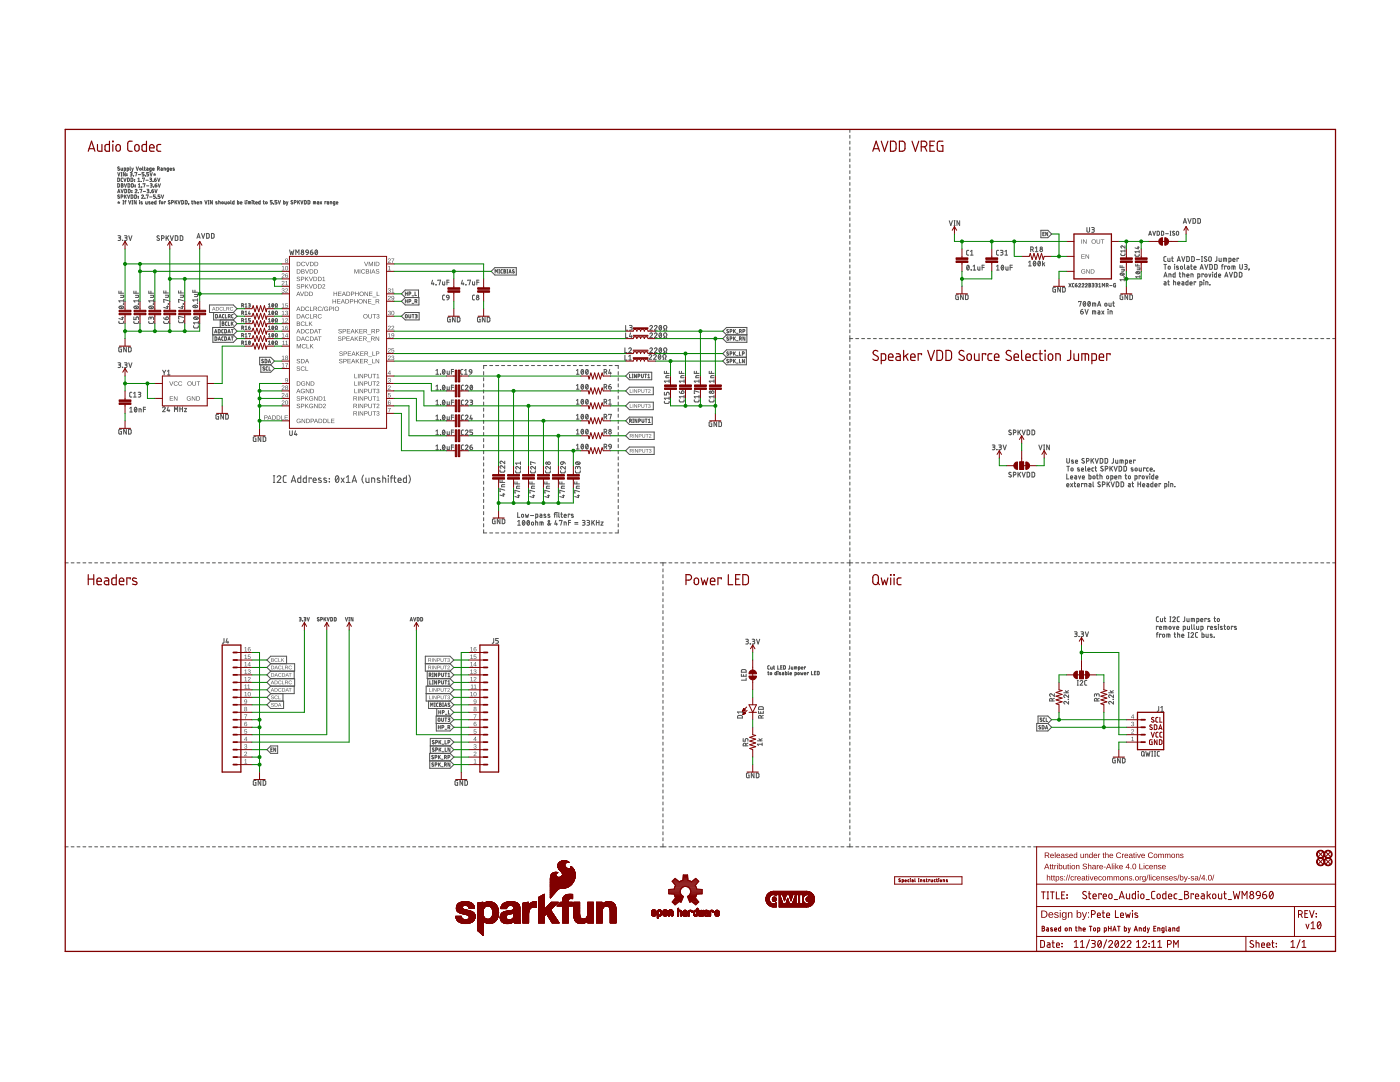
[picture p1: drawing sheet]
<svg xmlns="http://www.w3.org/2000/svg" width="279mm" height="216mm" viewBox="0 0 279 216" stroke-linecap="round" stroke-linejoin="round" font-family="sans-serif">
<g fill="none" stroke="#505050" stroke-width=".2">
<path d="M23.5 35.5l.3 .1 .1 .1-.1 .5h-.3zM23.5 36.7h.3v.6h-.3zM23.5 34.4l.2 .7 .2-.7M23.5 38.5l.2-.7 .2 .7M23.5 38.3h.4M23.8 33.4l-.2-.1-.1 .2 .4 .4h-.4M23.8 38.9l-.3 .2 .4 .4h-.4M24.2 33.5l.1 .5h.1v-.5M24.2 37.8l.2 .7 .2-.7M24.2 39.3l.3-.1v-.2l-.3-.1v.7M24.2 35.1h.1M24.2 34.4h.1"/>
<path d="M24.2 36.7l.4 .1-.2 .2 .2 .1-.1 .2h-.3zM24.2 37h.2M24.3 34.4v.7M24.5 35.5l-.3 .2v.5h.3M24.7 35.5l.2 .7 .3-.7M24.8 34l.3-.1v-.3l-.3-.1v.7M24.8 36.7l.2 .6 .3-.6M24.8 38.9v.7M24.9 37.8l.4 .1-.1 .5-.3 .1zM25 34.4v.7l-.4-.7v.7M25 39.2l.2 .4M25.2 38.9l-.4 .4"/>
<path d="M25.3 34.7h.1M25.3 35h.1M25.4 34l.3-.1v-.3l-.3-.1v.7M25.4 35.5l.3 .1 .1 .1-.1 .5h-.3zM25.4 38.9l.3 .7 .2-.7M25.5 36.7h.4l-.1 .6h-.3zM25.6 37.8l.4 .1-.1 .5-.3 .1zM26 33.3l.1 .7M26 34.4l.3 .1 .1 .1-.2 .1M26.1 34.7h.1M26.1 35.5l.4 .1-.1 .6h-.3zM26.2 38.9l.3 .1v.6h-.3z"/>
<path d="M26.2 34.7l.2 .2-.4 .2M26.3 36.7h.3l-.1 .6h-.2zM26.3 33.5l.2 .5M26.3 38.1h.1M26.3 38.4h.1M26.6 33.5l-.3 .7M26.6 35.1h.1M26.8 35.8h.1M26.8 36.1h.1M26.9 38.9l.3 .1v.6h-.3zM26.9 34.5l.4-.1-.2 .7M26.9 36.9h.1"/>
<path d="M26.9 37.3h.1M27 37.9a.19 .19 0 0 1 .2-.1 .19 .19 0 0 1 .1 .3l-.3 .4h.3M27.2 33.3l.2 .7 .2-.7M27.5 36.2h.4M27.5 35.7l.2-.2v.7M27.6 39.2h.1M27.6 39.5h.1M27.6 34.8h.5M27.6 38.5h.1M27.6 37.3h.4M27.6 36.8l.2-.1v.6M27.9 33.6l.3 .1-.1 .3-.2-.2z"/>
<path d="M27.9 37.8h.4l-.2 .7M28.2 36.2h.1M28.3 39.1a.19 .19 0 0 1 .2-.2 .19 .19 0 0 1 .1 .3l-.3 .4h.3M28.3 37.3h.1M28.4 35.6l.4-.1-.2 .7M28.5 33.3v.6l.1 .1M28.6 36.7h.3l-.2 .6M28.6 38.2h.4M28.7 34.4h-.3v.3l.3 .2v.2h-.3M28.8 33.5h.2M28.9 33.3v.6l.1 .1M28.9 39.6h.1"/>
<path d="M29 35.1h.1M29.1 36h.5M29.2 39l.4-.1-.2 .7M29.3 37.1h.4M29.3 33.5l.2 .1v.4h-.2v-.3h.2M29.3 37.8l.4 .1v.2h-.3M29.5 38.1l.2 .3-.4 .1M29.7 34.4h-.4v.3l.4 .2-.1 .2h-.3M29.9 39.3h.4M29.9 35.5l.3 .1v.2h-.2M29.9 34.4l.3 .7 .2-.7M30 38.5h.1"/>
<path d="M30 36.7l.4 .1-.1 .1-.2 .1M30.1 35.8l.1 .3-.3 .1M30.2 34l-.3-.1v-.4h.3v.6l-.3 .1M30.2 37l.2 .3h-.4M30.3 38.1h.3a.2 .2 0 0 1 0 .3 .2 .2 0 0 1-.3 0zM30.5 33.8h.3l-.1-.2h-.2v.3l.3 .1M30.5 36.2h.1M30.6 37.8l-.3 .3M30.6 37.3h.1M30.6 34.8h.3M30.7 37.3h.1M30.8 35.8l.3 .1 .1 .1"/>
<path d="M30.8 35.8l.1 .4h.2l.1-.2M30.9 34.6v.2M30.9 34.8l.1 .2M30.9 34.8l-.2 .2M30.9 37.8l.2 .7 .3-.7M30.9 37h.3a.2 .2 0 0 1 .1 .3 .2 .2 0 0 1-.3 0zM31 38.9h-.4v.3l.4 .1-.1 .3h-.3M31.1 34.8h-.2M31.1 35.5l-.3 .3M31.2 36h.1M31.2 36.7l-.3 .3M31.3 39.6h.1"/>
<path d="M31.3 39.5h.1M31.3 39.5v.1M31.4 33.7l.4-.1v-.2l-.4-.1v.7M31.5 35.5l.2 .7 .2-.7M31.6 36.7l.2 .6 .2-.6M31.7 33.7l.1 .3M31.9 38.9h-.3v.3l.3 .1v.3h-.3M32.1 33.5l.3 .1v.4h-.2v-.3h.2M32.2 38.9l.2 .7 .3-.7M32.7 34v-.5l.3 .1v.4M33.6 34l-.3-.1 .1-.4h.2v.6l-.2 .1M33.9 33.8h.3v-.2h-.2l-.1 .3 .3 .1"/>
<path d="M34.8 33.6h-.3l.3 .4h-.3M169.6 25.8v.6M169.6 27v.6M169.6 28.2v.6M169.6 29.3v.6M169.6 30.5v.6M169.6 31.7v.6M169.6 32.9v.6M169.6 34.1v.5M169.6 35.2v.6M169.6 36.4v.6M169.6 37.6v.6"/>
<path d="M169.6 38.8v.5M169.6 39.9v.6M23.5 40.4h.2M23.6 47l.5 .1-.1 .3-.3 .1M23.7 40.2v.2M23.7 40.4l.1 .2M23.7 40.4l-.1 .2M23.7 58.1v.4h1M23.8 47.5l.3 .3-.2 .2h-.3M23.9 40.4h-.2M24 58.9h.7v.4l-.7 .1M24.2 58.1v.4"/>
<path d="M24.4 47.9h.1M24.5 40.7h.2M24.5 40h.2M24.6 40v.7M24.7 59.8v.5M24.8 47h.4l.2 .2-.1 .2-.3 .1M24.9 40.2h.2M25.1 47.5l.2 .1v.3l-.5 .1M25.1 40l-.1 .1v.6M25.7 40l.2 .7 .2-.7M25.7 47l.3 1 .3-1M26.4 40.7h.1"/>
<path d="M26.4 40h.1M26.4 40v.7M26.7 58.1v.4h1M27 58.9h.7l-.1 .4-.6 .1M27.1 58.1v.4M27.2 40v.7l-.4-.7v.7M27.7 59.8v.5M27.8 40h.1M27.8 40.2v.5M28.4 40.3h-.3v.1l.3 .2v.1h-.3M29.1 40.2l.1 .5h.2v-.5M29.7 58.1v.4h.9"/>
<path d="M29.9 40.3h-.2v.1l.3 .2v.1h-.3M30 58.9h.6v.4l-.6 .1M30.1 58.1v.4M30.2 40.5h.4l-.1-.2h-.2l-.1 .3 .4 .1M30.6 59.8v.5M31.1 40v.7h-.2l-.1-.4 .3-.1M31.7 40.2h.3M31.8 47.1l-.3-.1-.2 .2 .5 .5v.2l-.2 .1-.3-.1M32 40l-.2 .1v.6M32.2 40.3l.3 .1-.1 .3-.2-.1zM32.2 47.6l.5-.1 .1-.3-.2-.1-.4-.1v1M32.7 58v.5h.9"/>
<path d="M33 58.9h.6l-.1 .4h-.5M33 40.3l-.2-.1v.5M33.1 58v.5M33.1 47v1M33.4 47.4l.3 .6M33.7 47l-.6 .6M33.9 40.1l-.2-.1-.1 .2 .3 .4h-.3M34 47l.3 1 .3-1M34.2 40.4h.3l.1-.3-.4-.1v.7M34.9 40v.7M35 47l.5 .2v.6l-.2 .2h-.3zM35.1 40.3l.2 .4"/>
<path d="M35.3 40l-.4 .4M35.5 40l.3 .7 .2-.7M35.6 58v.5h1M36 47l.5 .2v.5l-.2 .3h-.3zM36 58.9h.6l-.1 .4h-.5M36.1 58v.5M36.3 40l.3 .1-.1 .6h-.2zM37 40l.4 .2-.1 .5h-.3zM37.7 40.7h.1M37.7 40.7l-.1 .2M38.2 40.2h.3M38.3 40v.6l.2 .1"/>
<path d="M38.5 57.9v.4h.9M38.7 40.2l.3 .1v.4M38.7 40v.7M38.8 58.8h.6v.4h-.6M38.9 57.9v.4M39.3 47.5l.3-.9 .3 .9M39.3 40.5h.3v-.2h-.2l-.1 .3 .3 .1M39.4 47.3h.5M39.4 59.6v.5M39.4 59.9h-.9l.2 .2M39.9 40.7v-.5l.3 .1v.4M40.2 46.6l.4 .9 .3-.9"/>
<path d="M40.9 40l.2 .7 .2-.7M41.2 46.6l.5 .2 .1 .5-.2 .2h-.4zM41.6 40.7h.1M41.6 40h.1M41.6 40v.7M42.2 46.6l.5 .2v.5l-.1 .2h-.4zM42.4 40v.7l-.4-.7v.7M43.3 40.3h-.2v.1l.2 .2v.1h-.2M43.6 40.2l.3 .1 .1 .4M43.6 40v.7M44.3 40.3h.2v.3h-.2zM44.9 40.2l.1 .5h.2v-.5"/>
<path d="M45.5 40.3h.2v.3h-.2zM46.1 40l.1 .7M46.7 40v.7h-.2l-.1-.4 .3-.1M47.4 40v.7h.3v-.4l-.3-.1M48 40.5h.3l-.1-.2h-.2v.3l.3 .1M48.9 40v.6l.1 .1M49.3 40h.1M49.3 40.2v.5M49.6 40.7v-.5l.4 .1v.4M49.8 40.2v.5M50.3 40h.1M50.3 40.2v.5"/>
<path d="M50.5 40.2h.3M50.6 40v.6l.2 .1M51 40.5h.4l-.1-.2h-.2l-.1 .3 .4 .1M51.9 40v.7h-.2l-.1-.4 .3-.1M52.5 40.2h.2M52.6 40v.6l.1 .1M53 40.3l.3 .1-.1 .3-.2-.1zM54.3 40h-.3v.3l.3 .2v.2h-.3M54.6 40.7h.1M55.3 40h-.4v.3l.4 .2-.1 .2h-.3M55.5 40l.3 .7 .2-.7M56.6 40v.7h.3v-.4l-.3-.1"/>
<path d="M57.2 40.2l.1 .5M57.5 40.2l-.3 .7M57.8 49.9l.2 .9 .2-.6 .2 .6 .3-.9M58.4 40.1l-.2-.1-.1 .2 .3 .4h-.3M58.7 40.4h.3l.1-.3-.4-.1v.7M59 50.8v-.9l.4 .5 .3-.5v.9M59.4 40v.7M59.6 40.3l.2 .4M59.8 40l-.4 .4M60 40l.2 .7 .3-.7M60.7 40l.4 .1-.1 .6h-.3zM61 50l.2-.1h.2l.2 .5h-.5z"/>
<path d="M61.5 40l.3 .1-.1 .6h-.2zM61.6 50.4l-.2 .3-.3 .1M61.9 50.3h.4a.27 .27 0 0 1 .2 .3 .27 .27 0 0 1-.3 .2 .27 .27 0 0 1-.3-.2zM62.4 49.9l-.3 .1-.2 .3M62.5 40.7v-.5l.4 .1 .1 .4M62.8 40.2v.5M63 49.9a.44 .44 0 0 1 .4 .4 .44 .44 0 0 1-.4 .5l-.1-.3zM63.3 50.1l-.4 .5M63.4 40.2l.2 .2v.3h-.2v-.3h.2M63.9 40.2l.3 .5M64.2 40.2l-.3 .5M65.1 40.3l-.3-.1v.5"/>
<path d="M65.3 40.2l.3 .2v.3h-.3v-.3h.3M65.9 40.7v-.5l.3 .1v.4M66.8 40.7l-.3-.1 .1-.3 .2-.1v.6l-.3 .1M67.1 40.5h.3v-.2h-.3v.3l.3 .1M86.3 55.9l-.2 .7h.5M86.5 56.4v.5M87 56.9h.1M87 56.8h.1M87 56.8v.1M87.4 56v-.1h.5l-.2 1M88.3 56.2v.6l.2 .1h.3v-.7M89.2 56.3h.4"/>
<path d="M89.6 55.9h-.4v1M92.3 55.9l-.2 .7h.5M92.5 56.4v.5M93 56.9h.1M93.4 56v-.1h.5l-.3 1M94.3 56.2v.6l.2 .1h.2v-.7M95.2 56.3h.4M95.6 55.9h-.4v1M169.6 41.1v.6M169.6 42.3v.6M169.6 43.5v.5M169.6 44.6v.6"/>
<path d="M169.6 45.8v.6M169.6 47v.6M169.6 48.2v.5M169.6 49.3v.6M169.6 50.5v.6M169.6 51.7v.6M169.6 52.9v.6M169.6 54v.6M169.6 55.2v.6M169.6 56.4v.6M169.6 57.6v.6M169.6 58.7v.6"/>
<path d="M169.6 59.9v.6M189.4 44l.4 1 .3-1M190.4 45h.2M190.4 44h.2M190.5 44v1M191.3 58.8h-.5l-.1 .2 .1 .7 .5 .1v-.6h-.2M191.5 44v1l-.5-1v1M192.2 58.8v1l-.5-1v1M192.7 58.8l.5 .2v.5l-.1 .3h-.4zM193.1 53a.45 .45 0 0 1 .3 .4 .45 .45 0 0 1-.3 .4l-.2-.4zM193.4 53.1l-.4 .6M193.8 53.8h.1"/>
<path d="M194.2 53.9h.5M194.2 53.1l.3-.2v1M195.1 53.2l.1 .6 .1 .1h.3v-.7M196 53.4h.4M196.4 52.9h-.4v1M198.9 53.9h.5M198.9 53.1l.2-.2v1M199.9 53a.45 .45 0 0 1 .4 .4 .45 .45 0 0 1-.4 .4l-.1-.4zM200.3 53.1l-.4 .6M200.7 53.2v.5l.2 .2h.3v-.7M201.6 53.4h.4M202 52.9h-.4v1"/>
<path d="M205.3 53.1h.5M205.3 52.3l.2-.2v1M206.4 52.1a.45 .45 0 0 1 .3 .5 .45 .45 0 0 1-.3 .4l-.2-.4zM206.7 52.3l-.5 .6M207.3 52.1a.45 .45 0 0 1 .3 .5 .45 .45 0 0 1-.3 .4l-.2-.4zM207.6 52.3l-.4 .6M208.1 52.1v1M208.3 52.6l.2 .5M208.5 52.4l-.4 .3M210.7 57.3l-.6 .1 .1 .9h.5v-.6h-.2M211.6 57.3v1l-.5-1v1M212.1 57.3l.4 .1v.8l-.4 .1z"/>
<path d="M213.3 56.6l.5 .7M213.8 56.6l-.5 .7M214.3 56.6l-.3 .1 .1 .5 .2 .1M214.6 56.9h.2a.19 .19 0 0 1 .2 .2 .19 .19 0 0 1-.2 .2 .19 .19 0 0 1-.2-.2zM214.9 56.6l-.3 .3M215.3 56.7l.2-.1h.1l-.3 .7h.3M215.9 56.7l.1-.1h.3l-.4 .7h.4M216.6 56.7a.19 .19 0 0 1 .3-.1 .19 .19 0 0 1 0 .3l-.3 .4h.4M217.3 56.6l.4 .1-.2 .2 .2 .1-.1 .2-.3 .1zM217.3 56.9h.2M218 56.6l.3 .1v.1l-.3 .1M218.1 56.9l.2 .1v.1l-.3 .2"/>
<path d="M218.6 56.6h.3l.1 .2-.2 .1M218.7 56.9h.1M218.8 56.9l.2 .2-.4 .2M219.3 56.7l.2-.1v.7M219.3 57.3h.4M220 57.3v-.7l.2 .3 .3-.3v.7M220.8 56.9h.3v-.2l-.3-.1v.7M221 56.9l.2 .4M221.5 57h.4M222.6 56.6h-.3v.6l.3 .1v-.4h-.1M223.5 53v.3h.9M223.6 54.6a.43 .43 0 0 1 .4-.1 .43 .43 0 0 1 .3 .3 .44 .44 0 0 1-.4 .1 .44 .44 0 0 1-.3-.3z"/>
<path d="M223.7 54.5l.5 .4M223.8 53.7h.6l-.1 .4h-.5M223.9 53v.3M224.1 58.8h-.5l-.1 .2 .1 .7 .5 .1v-.6h-.2M224.3 55.3h.1M224.4 55.8h-.9l.2 .2M224.4 55.6v.4M225 58.8v1l-.5-1v1M225.5 58.8l.5 .2v.5l-.1 .3h-.4zM226.7 52.7v.4h.8M226.7 54.3a.43 .43 0 0 1 .5-.1 .43 .43 0 0 1 .3 .3 .44 .44 0 0 1-.5 .2 .44 .44 0 0 1-.3-.4zM226.9 54.3l.4 .3"/>
<path d="M226.9 53.5h.6l-.1 .3h-.5M227.1 52.7v.4M227.5 55.2h-.8l.2 .3M227.5 55v.5M232.3 52.8h.5M232.3 55.3l.3-1 .3 1M232.3 56.2h.3l.1 .2v.5l-.3-.1v-.3h.3M232.4 55.1h.4M232.5 52.8v.9M232.7 51.2h-.3l-.1 .2v.7l.4 .1M233 56.2h.4M233.1 51.5v.6l.1 .1h.3v-.7"/>
<path d="M233.2 53.2l.1-.1 .2 .1-.1 .5-.2-.1zM233.2 55.9v.8l.2 .2M233.3 55.3v-.6h.4v.6M233.8 51.5h.3M233.9 51.2v.8l.2 .2M234.2 56.2l.4 .1v.6M234.2 55.9v1M234.4 52.8h.1M234.4 53.1v.6M234.5 54.3v1h-.3l-.1-.6h.4M234.9 52.2l.3-1 .4 1M235 51.9h.5"/>
<path d="M235 56.5h.5l-.1-.2h-.3l-.1 .4 .5 .2M235.2 53.1h-.3l-.1 .1 .4 .3v.2h-.4M235.3 54.7h.3M235.4 54.3v.8l.2 .2M235.6 53.2l.2-.1 .2 .1-.1 .5-.3-.1zM235.8 51.2l.4 1 .3-1M235.9 56.2h.3l.1 .2v.5l-.4-.1v-.2l.4-.1M236 54.7h.4l.1 .6M236 54.3v1M236.2 44.6l.3-1 .3 1M236.2 44.3h.5M236.4 52.8v.8l.1 .1"/>
<path d="M236.8 51.2h.4l.1 .2 .1 .5-.2 .3h-.4zM236.9 55h.4l-.1-.3-.3 .1v.3l.4 .2M236.9 53.1l.4 .1v.5l-.4-.1 .1-.2h.3M237.1 43.6l.3 1 .3-1M237.1 55.9v1l-.4-.1v-.5l.4-.1M237.5 56.5h.4l-.1-.2h-.3v.4l.4 .2M237.6 53.1h.3M237.7 55.3v-.6h.4v.6M237.7 52.8v.8l.2 .1M237.8 51.2l.5 .2 .1 .5-.2 .3h-.4zM238.1 43.6l.5 .2v.5l-.2 .2-.3 .1zM238.3 53.4h.4v-.2l-.2-.1-.2 .1v.4l.1 .1h.3"/>
<path d="M238.6 56.3v-.1h-.3v.7M238.8 51.8h.6M239 55.3l.4-.1v-.5h-.4v.9M239.1 43.6l.5 .2v.5l-.2 .2-.3 .1zM239.5 56.9l.4-.1-.1-.6h-.3v1M239.5 53.7l.3-.9 .3 .9M239.6 53.5h.5M239.8 52.2h.2M239.8 51.2h.2M239.9 51.2v1M240.2 54.8v-.1h-.3v.6M240.3 55.9h.1"/>
<path d="M240.2 56.2v.7M240.4 52.8l.3 .9 .4-.9M240.6 56.9v-.7l.4 .1 .1 .6M240.8 51.3l-.2-.1-.3 .2 .5 .4v.3l-.2 .1-.3-.2M241.2 54.7l.2 .6 .3-.6M241.3 51.3l.4 .1v.6l-.2 .2-.3-.2zM241.4 52.8l.5 .1 .1 .6-.2 .2h-.4zM241.4 56.8h.1M242 54.3h.1M242 54.7v.6M242.4 52.8h.4l.1 .1v.6l-.1 .2h-.4zM242.8 54.3v1h-.4v-.6h.4"/>
<path d="M242.8 51.2v.9l-.3 .1M243.2 55h.4v-.2l-.2-.1-.2 .1v.3l.4 .2M243.3 51.5v.5l.1 .2h.3v-.7M243.8 53.1h.3M244.1 52.8l-.2 .1v.8M244.1 52.8h.1M244.2 52.2v-.7l.6 .1v.6M244.4 55.3l.4-1 .3 1M244.5 51.5v.7M244.5 55.1h.5M244.7 53.2v-.1h-.3v.6M245 53.2l.2-.1 .2 .1-.1 .5-.3-.1z"/>
<path d="M245.3 52.2l.4-.1-.1-.6h-.3v1M245.3 54.3l.4 1 .3-1M245.9 53.7v-.6l.6 .1v.5M246 51.9h.5l-.1-.3-.1-.1-.2 .1-.1 .4 .1 .2h.4M246.2 53.1v.6M246.3 54.3l.4 .1 .1 .1 .1 .5-.2 .3h-.4zM247.2 51.6v-.1h-.3v.7M247.3 54.3l.5 .2 .1 .5-.2 .3h-.4zM247.4 52.8v.7l.2 .2 .3-.1v-.8M248.4 52.8l.5 .1v.2l-.2 .1M248.5 53.2h.2M248.6 53.2l.3 .3-.1 .2h-.4"/>
<path d="M249.3 53.7h.1M249.3 53.7l-.1 .3M23.6 72.4l.5 .1-.1 .3h-.3M23.8 61.2a.48 .48 0 0 1 .5-.2 .48 .48 0 0 1 .3 .4 .48 .48 0 0 1-.5 .2 .48 .48 0 0 1-.3-.4zM23.8 72.8l.3 .3-.2 .2h-.3M23.9 61.1l.6 .4M24.2 69.3l-.5 .1 .1 .8h.4v-.5h-.1M24.4 73.3h.1M24.6 60.6h.1M24.7 60h-1l.2 .3M24.8 72.4h.5l.1 .2-.1 .2h-.3M25.1 72.8l.2 .1v.3l-.5 .1"/>
<path d="M25.2 69.3v.9l-.5-.9v.9M25.7 69.3h.3l.2 .1v.5l-.2 .3h-.3zM25.7 72.4l.3 .9 .3-.9M26.7 61.2a.49 .49 0 0 1 .5-.2 .49 .49 0 0 1 .4 .4 .5 .5 0 0 1-.5 .2 .5 .5 0 0 1-.4-.4zM26.9 61.1l.6 .4M27.6 60.6h.1M27.7 60h-1l.2 .3M29.7 61.2a.49 .49 0 0 1 .5-.2 .49 .49 0 0 1 .4 .4 .5 .5 0 0 1-.5 .2 .5 .5 0 0 1-.4-.4zM29.9 61.1l.5 .4M30.6 60.6h.1M30.6 60h-.9l.2 .3M33.2 61.2h.4"/>
<path d="M33.4 61v.6l-.7-.3M33.6 60.6h.1M33.6 60l-.9-.2v.5h.1M36.2 61.2h.4M36.4 61v.6l-.8-.3M36.6 60.6h.1M36.6 60l-1-.2v.5h.2M38.5 61a.51 .51 0 0 1 .5-.1 .51 .51 0 0 1 .4 .4 .51 .51 0 0 1-.5 .1 .51 .51 0 0 1-.4-.4zM38.7 60.9l.5 .5M39.4 60.5h.1M53.6 60.7l.2-.1v.7M53.6 62.2l.2-.1v.7"/>
<path d="M53.6 63.7l.2-.1v.7M53.6 65.2l.2-.1v.6M53.6 66.7l.2-.2v.7M53.6 68.2l.2-.1v.6M53.6 61.3h.4M53.6 62.8h.4M53.6 64.3h.4M53.6 65.7h.4M53.6 67.2h.4M53.6 68.7h.4M54.4 60.6a.32 .32 0 0 1 .2 .3 .32 .32 0 0 1-.2 .4l-.1-.2zM54.4 62.1a.32 .32 0 0 1 .2 .3 .32 .32 0 0 1-.2 .3l-.1-.2z"/>
<path d="M54.4 63.6a.32 .32 0 0 1 .2 .3 .32 .32 0 0 1-.2 .3l-.1-.1zM54.4 65.1a.32 .32 0 0 1 .2 .3 .32 .32 0 0 1-.2 .3l-.1-.2zM54.4 66.6a.32 .32 0 0 1 .2 .3 .32 .32 0 0 1-.2 .3l-.1-.2zM54.4 68.1a.32 .32 0 0 1 .2 .3 .32 .32 0 0 1-.2 .3l-.1-.2zM54.6 60.7l-.3 .4M54.6 62.2l-.3 .4M54.6 63.7l-.3 .4M54.6 65.2l-.3 .4M54.6 66.7l-.3 .4M54.6 68.2l-.3 .4M54.9 61.3l.1-.2a.26 .26 0 0 1-.1-.4 .26 .26 0 0 1 .4 0 .26 .26 0 0 1 0 .4l.1 .2M54.9 62.8l.1-.2a.26 .26 0 0 1-.1-.4 .26 .26 0 0 1 .4 0 .26 .26 0 0 1 0 .4l.1 .2"/>
<path d="M54.9 64.3l.1-.2a.27 .27 0 0 1-.1-.4 .27 .27 0 0 1 .5 0 .27 .27 0 0 1-.1 .4l.1 .2M54.9 65.7l.1-.1a.26 .26 0 0 1-.1-.4 .26 .26 0 0 1 .4 0 .26 .26 0 0 1 0 .4l.1 .1M54.9 67.2l.1-.1a.27 .27 0 0 1-.1-.5 .27 .27 0 0 1 .5 0 .27 .27 0 0 1-.1 .5l.1 .1M54.9 68.7l.1-.2a.26 .26 0 0 1-.1-.4 .26 .26 0 0 1 .4 0 .26 .26 0 0 1 0 .4l.1 .2M87 73.9l.3-.2v1M87 77.1l.3-.2v.9M87 74.7h.5M87 77.8h.5M87.9 74.7h.1M87.9 77.8h.1M88.4 73.8a.45 .45 0 0 1 .4 .4 .45 .45 0 0 1-.4 .5l-.1-.5zM88.4 76.9a.45 .45 0 0 1 .4 .4 .45 .45 0 0 1-.4 .5l-.1-.5z"/>
<path d="M88.4 79.9a.44 .44 0 0 1 .4 .4 .44 .44 0 0 1-.4 .5l-.1-.5zM88.8 73.9l-.5 .6M88.8 77.1l-.5 .5M89.2 74v.5l.2 .2h.3v-.7M89.2 77.2v.5l.2 .1h.3v-.6M89.9 63.3l-.6 .1 .1 .8h.5v-.5h-.2M90.1 74.1h.4M90.1 77.3h.4M90.5 73.7h-.4v1M90.5 76.9h-.4v.9M90.5 79.8h-.4v1M90.8 63.3v.9l-.5-.9v.9"/>
<path d="M91.3 63.3h.4l.1 .2v.5l-.1 .2h-.4zM95.8 63.3l-.5 .1 .1 .8h.4v-.5h-.1M96.5 74.1v.7M96.5 75.4v.6M96.5 76.6v.6M96.5 77.8v.6M96.5 79v.6M96.8 63.3v.9l-.5-.9v.9M97.1 72.9h-.6v.7M97.2 63.3l.5 .1v.8h-.5zM97.7 72.9h.6M98.9 72.9h.6"/>
<path d="M100.1 72.9h.6M101.3 72.9h.6M102.5 72.9h.6M103.7 72.9h.6M104.9 72.9h.6M106.1 72.9h.6M107.3 72.9h.6M108.5 72.9h.6M109.6 72.9h.7M110.8 72.9h.6M112 72.9h.6M113.2 72.9h.6"/>
<path d="M114.4 72.9h.6M115 74.7h.6M115 73.9l.3-.2v1M115 76.9l.3-.2v1M115 79.9l.3-.2v.9M115 77.7h.6M115.6 72.9h.6M116.1 73.8a.45 .45 0 0 1 .4 .4 .45 .45 0 0 1-.4 .5l-.1-.5zM116.1 76.8a.44 .44 0 0 1 .4 .4 .44 .44 0 0 1-.4 .4l-.1-.4zM116.1 79.7a.44 .44 0 0 1 .4 .5 .44 .44 0 0 1-.4 .4l-.1-.4zM116.4 73.9l-.4 .6M116.4 76.9l-.4 .5"/>
<path d="M116.4 79.9l-.4 .5M116.8 72.9h.6M117 73.8a.45 .45 0 0 1 .4 .4 .45 .45 0 0 1-.4 .5l-.1-.5zM117 76.8a.44 .44 0 0 1 .4 .4 .44 .44 0 0 1-.4 .4l-.1-.4zM117 79.7a.44 .44 0 0 1 .4 .5 .44 .44 0 0 1-.4 .4l-.1-.4zM117.3 73.9l-.4 .6M117.3 76.9l-.4 .5M117.3 79.9l-.4 .5M118 72.9h.6M119.2 72.9h.6M120.4 72.9h.6M121.6 72.9h.6"/>
<path d="M122.8 72.9h.6v.7M123.4 74.1v.7M123.4 75.4v.6M123.4 76.6v.6M123.4 77.8v.6M123.4 79v.6M129.5 71a.26 .26 0 0 1 .4-.2 .26 .26 0 0 1 .1 .4l-.5 .5h.6M129.7 69.6a.26 .26 0 0 1 .4-.2 .26 .26 0 0 1 0 .4l-.4 .6h.5M129.7 65.2a.26 .26 0 0 1 .4-.3 .26 .26 0 0 1 0 .5l-.4 .5h.5M129.7 66.6a.26 .26 0 0 1 .4-.2 .26 .26 0 0 1 0 .4l-.4 .6h.5M130.5 71a.26 .26 0 0 1 .3-.2 .26 .26 0 0 1 .1 .4l-.4 .5h.5M130.6 69.6a.26 .26 0 0 1 .4-.2 .26 .26 0 0 1 0 .4l-.4 .6h.5"/>
<path d="M130.6 65.2a.26 .26 0 0 1 .4-.3 .26 .26 0 0 1 0 .5l-.4 .5h.5M130.6 66.6a.26 .26 0 0 1 .4-.2 .26 .26 0 0 1 0 .4l-.4 .6h.5M131.5 70.8a.45 .45 0 0 1 .4 .4 .45 .45 0 0 1-.4 .5l-.1-.5zM131.7 69.4a.44 .44 0 0 1 .3 .5 .44 .44 0 0 1-.3 .4l-.2-.4zM131.7 65a.45 .45 0 0 1 .3 .4 .45 .45 0 0 1-.3 .4l-.2-.4zM131.7 66.5a.44 .44 0 0 1 .3 .4 .44 .44 0 0 1-.3 .4l-.2-.4zM131.8 71l-.4 .5M132 69.6l-.4 .5M132 65.2l-.4 .5M132 66.6l-.4 .6M132.3 71.7h.2v-.3a.37 .37 0 0 1-.2-.5 .37 .37 0 0 1 .6 0 .37 .37 0 0 1-.1 .5v.3h.1M132.4 70.4h.2v-.3a.36 .36 0 0 1-.1-.6 .36 .36 0 0 1 .5 0 .36 .36 0 0 1-.1 .6v.3h.2"/>
<path d="M132.4 65.9h.2v-.3a.36 .36 0 0 1-.1-.5 .36 .36 0 0 1 .5 0 .36 .36 0 0 1-.1 .5v.3h.2M132.4 67.4h.2v-.3a.37 .37 0 0 1-.1-.5 .37 .37 0 0 1 .6 0 .37 .37 0 0 1-.2 .5v.3h.2M132.6 74.1v.4h.9M133 74.1v.4M133.5 75h-.5l-.1 .1v.3h.6M133.5 76.1h-.9l.2 .2M133.5 75.8v.5M135.6 74.1v.4h.9M136 74.1v.4M136.5 75h-.5l-.1 .1v.3h.6M136.5 76.1h-.9l.2 .2M136.5 75.8v.5"/>
<path d="M138.6 74.1v.4h.9M139 74.1v.4M139.5 75h-.5l-.1 .1v.3h.6M139.5 76.1h-.9l.2 .2M139.5 75.8v.5M141.5 74.1v.4h1M142 74.1v.4M142.5 75h-.5l-.1 .1v.3h.6M142.5 76.1h-1l.3 .2M142.5 75.8v.5M169.6 61.1v.6M169.6 62.3v.6"/>
<path d="M169.6 63.5v.6M169.6 64.6v.6M169.6 65.8v.6M169.6 67v1.2M169.6 68.8v.6M169.6 70v.6M169.6 71.1v.7M169.6 72.3v.6M169.6 73.5v.6M169.6 74.7v.6M169.6 75.9v.6M169.6 77.1v.6"/>
<path d="M169.6 78.3v.6M169.6 79.5v.6M169.6 67.6h.6M170.8 67.6h.6M172 67.6h.6M173.1 67.6h.6M174.3 67.6h.6M175.5 67.6h.6M176.7 67.6h.5M177.8 67.6h.6M179 67.6h.6M180.2 67.6h.6"/>
<path d="M181.4 67.6h.5M182.5 67.6h.6M183.7 67.6h.6M184.9 67.6h.6M186.1 67.6h.5M187.2 67.6h.6M188.4 67.6h.6M189.6 67.6h.6M190.8 67.6h.5M191.9 67.6h.6M193.1 67.6h.6M194.3 67.6h.6"/>
<path d="M195.5 67.6h.5M196.6 67.6h.6M197.8 67.6h.6M199 67.6h.6M200.2 67.6h.5M201.3 67.6h.6M202.5 67.6h.6M203.7 67.6h.6M204.9 67.6h.5M206 67.6h.6M207.2 67.6h.6M208.4 67.6h.6"/>
<path d="M209.5 67.6h.6M210.7 67.6h.6M211.9 67.6h.6M213.1 67.6h.6M214.2 67.6h.6M215.2 60.3v-.1h.6l-.3 .9M215.4 67.6h.6M215.7 62.1h.3a.27 .27 0 0 1 .2 .3 .27 .27 0 0 1-.3 .3 .27 .27 0 0 1-.2-.3zM216.1 61.7l-.3 .1-.1 .3M216.3 60.2a.45 .45 0 0 1 .4 .4 .45 .45 0 0 1-.4 .5l-.1-.5zM216.5 61.7l.4 1 .3-1M216.6 67.6h.6"/>
<path d="M216.6 60.4l-.4 .5M217.2 60.2a.45 .45 0 0 1 .4 .4 .45 .45 0 0 1-.4 .5l-.1-.5zM217.6 60.4l-.5 .5M217.8 67.6h.6M218 61.1v-.6h.6l.1 .6M218 62.7v-.7l.6 .1 .1 .6M218.4 60.5v.6M218.4 62v.7M218.9 67.6h.6M219 61.1l.4-.9 .3 .9M219.1 60.9h.5M219.1 62l.3 .1 .1 .1v.5h-.3l-.1-.3 .4-.1"/>
<path d="M219.9 62l.4 .7M220.1 67.6h.6M220.3 62l-.4 .7M220.5 60.6l.2-.1 .2 .1-.1 .5-.3-.1zM221.1 61.7h.1M221.1 62v.7M221.3 67.6h.6M221.3 60.5v.5l.2 .1h.2v-.6M221.5 62.7v-.7l.4 .1 .1 .6M222.1 60.5h.3M222.2 60.2v.8l.2 .1M222.5 67.6h.6"/>
<path d="M223.6 67.6h.6M224.8 67.6h.6M226 67.6h.6M227.2 67.6h.6M228.3 67.6h.6M229.5 67.6h.6M230.7 67.6h.6M231.9 67.6h.6M233 67.6h.6M234.2 67.6h.6M235.4 67.6h.6M236.6 67.6h.6"/>
<path d="M237.7 67.6h.6M238.9 67.6h.6M240.1 67.6h.6M241.3 67.6h.6M242.4 67.6h.6M243.6 67.6h.6M244.8 67.6h.6M246 67.6h.6M247.1 67.6h.6M248.3 67.6h.6M249.5 67.6h.6M250.7 67.6h.6"/>
<path d="M251.8 67.6h.6M253 67.6h.6M254.2 67.6h.6M255.4 67.6h.6M256.5 67.6h.6M257.7 67.6h.6M258.9 67.6h.6M260.1 67.6h.6M261.2 67.6h.6M262.4 67.6h.6M263.6 67.6h.6M264.8 67.6h.6"/>
<path d="M266 67.6h.5M24.2 85.7l-.5 .1 .1 .8h.4v-.5h-.1M25.2 85.7v.9l-.5-.9v.9M25.7 85.7h.4l.1 .6-.2 .3h-.3zM25.9 81.5l.3-.2v.9M25.9 82.2h.5M27 81.3a.44 .44 0 0 1 .3 .4 .44 .44 0 0 1-.3 .5l-.2-.5zM27.3 81.5l-.4 .5M27.7 82.2v-.6l.5 .1v.5M28.6 81.7h.4M29 81.3h-.4v.9M32.4 81.4a.26 .26 0 0 1 .4-.2 .26 .26 0 0 1 .1 .4l-.5 .5h.6"/>
<path d="M33.6 81.2l-.2 .7h.5M33.7 81.7v.4M34.8 82.1v-.9l.3 .5 .4-.5v.9M35.9 81.2v.9M35.9 81.6h.5M36.4 81.2v.9M36.8 81.5h.4l-.4 .6h.4M43.6 82.7l-.5 .1 .1 .8h.4v-.5h-.1M44.6 82.7v.9l-.5-.9v.9M45 82.7h.4l.2 .1v.6l-.2 .2h-.4zM51.1 87.1l-.5 .1 .1 .9h.4v-.5h-.2M52 87.1v1l-.5-1v1"/>
<path d="M52.5 87.1l.5 .2v.5l-.1 .3h-.4zM54.5 96.3h.3M54.5 94.9h.3M54.7 94.9v1.4M55.3 95.2a.37 .37 0 0 1 .5-.3 .37 .37 0 0 1 .1 .6l-.6 .8h.7M57.1 94.9l-.4 .1-.2 .2 .1 .9 .1 .1 .4 .1M58.1 96.3l.5-1.4 .4 1.4M58.3 95.9h.6M60 94.9v1.4l-.5-.1-.1-.1 .1-.6 .5-.1M61.1 94.9v1.4l-.5-.1-.1-.1 .1-.6 .5-.1M62.1 95.5v-.1h-.4v.9M62.5 95.8h.6a.32 .32 0 0 0-.2-.4 .32 .32 0 0 0-.4 .3l.1 .5 .5 .1"/>
<path d="M64.1 95.5l-.4-.1-.2 .2 .6 .4v.2h-.5M65.1 95.5l-.4-.1-.1 .2 .6 .4v.2h-.6M65.7 95.5l.1 .1zM65.7 96.1h.1M67.1 95l.2-.1a.8 .8 0 0 1 0 1.4 .86 .86 0 0 1-.2-1.3zM67.6 95.2l-.6 .8M68.1 95.4l.6 .9M68.7 95.4l-.6 .9M69.1 96.3h.8M69.1 95.2l.4-.3v1.4M70.3 96.3l.4-1.4 .5 1.4M70.4 95.9h.7"/>
<path d="M72.5 94.8l-.3 .8 .3 .8M73 95.4v.7l.3 .2h.3v-.9M74.2 96.3v-.9l.5 .1 .1 .8M75.8 95.5l-.3-.1-.2 .2 .5 .4 .1 .2h-.6M76.4 95.4l.5 .1 .1 .8M76.4 94.9v1.4M77.5 94.9v.1zM77.5 95.4v.9M77.9 95.4h.5M78.4 94.9l-.3 .1v1.3M78.6 95.4h.4M78.7 94.9v1.2l.3 .2"/>
<path d="M79.4 95.8h.7a.32 .32 0 0 0-.3-.4 .32 .32 0 0 0-.4 .3l.2 .5 .5 .1M81.1 94.9v1.4l-.5-.1-.1-.1v-.6l.6-.1M81.6 94.8l.3 .8-.3 .8M87 80.1l.3-.3v1M87 83l.3-.2v1M87 86l.3-.2v1M87 89l.3-.2v.9M87 80.8h.5M87 83.8h.5M87 86.8h.5M87 89.7h.5M87.9 80.8h.1"/>
<path d="M87.9 83.7h.1M87.9 86.7h.1M87.9 89.7h.1M88.4 82.9a.44 .44 0 0 1 .4 .4 .44 .44 0 0 1-.4 .4l-.1-.4zM88.4 85.9a.44 .44 0 0 1 .4 .4 .44 .44 0 0 1-.4 .4l-.1-.4zM88.4 88.8a.45 .45 0 0 1 .4 .5 .45 .45 0 0 1-.4 .4l-.1-.4zM88.8 80.1l-.5 .5M88.8 83l-.5 .6M88.8 86l-.5 .6M88.8 89l-.5 .5M89.2 80.2v.4l.2 .2h.3v-.6M89.2 83.1v.5l.2 .2h.3v-.7"/>
<path d="M89.2 86.1v.5l.2 .2h.3v-.7M89.2 89.1v.5l.2 .1h.3v-.6M90.1 80.3h.4M90.1 83.2h.4M90.1 86.2h.4M90.1 89.2h.4M90.5 82.8h-.4v1M90.5 85.8h-.4v1M90.5 88.8h-.4v.9M96.5 80.2v.7M96.5 81.4v.7M96.5 82.7v.6"/>
<path d="M96.5 83.9v.6M96.5 85.1v.6M96.5 86.3v.6M96.5 87.5v.6M96.5 88.7v.6M96.5 89.9v.7M96.5 91.1v.7M96.5 92.4v.6M96.5 93.6v.6M96.5 94.8v.6M96.5 96v.6M96.5 97.2v.6"/>
<path d="M96.5 98.4v.7M96.5 99.7v.6M99.8 95.8v.5h.9M100.2 95.8v.5M100.3 98.6h.4M100.5 98.5v.5l-.7-.2M100.7 96.7h-.4l-.2 .2v.2h.6M100.7 97.8l-.9-.3v.6h.1M102.8 96.1v.5h.9M103.2 96.1v.5M103.3 98.9h.4M103.5 98.8v.5l-.7-.2"/>
<path d="M103.7 97h-.5l-.1 .2v.2h.6M103.7 98.1l-.9-.3v.6h.1M105.7 96.1v.5h1M106.2 96.1v.5M106.3 98.9h.4M106.5 98.8v.5l-.8-.2M106.7 97h-.5l-.1 .2v.2h.6M106.7 98.1l-1-.3v.6h.2M108.7 96.1v.5h1M109.2 96.1v.5M109.3 98.9h.4M109.5 98.8v.5l-.8-.2"/>
<path d="M109.7 97h-.5l-.1 .2v.2h.6M109.7 98.1l-1-.3v.6h.1M111.7 96.1v.5h1M112.1 96.1v.5M112.2 98.9h.5M112.5 98.8v.5l-.8-.2M112.7 97h-.5l-.2 .2v.2h.7M112.7 98.1l-1-.3v.6h.1M114.7 96.1v.5h1M115 82.9l.3-.2v.9M115 85.9l.3-.2v.9M115 88.9l.3-.3v1"/>
<path d="M115 80.6h.6M115 83.6h.6M115 86.6h.6M115 89.6h.6M115.1 96.1v.5M115.2 98.9h.5M115.4 98.8v.5l-.7-.2M115.7 97h-.5l-.2 .2v.2h.7M115.7 98.1l-1-.3v.6h.1M116.1 82.7a.44 .44 0 0 1 .4 .5 .44 .44 0 0 1-.4 .4l-.1-.5zM116.1 85.7a.44 .44 0 0 1 .4 .4 .44 .44 0 0 1-.4 .5l-.1-.5zM116.1 88.7a.45 .45 0 0 1 .4 .4 .45 .45 0 0 1-.4 .5l-.1-.5z"/>
<path d="M116.4 82.9l-.4 .5M116.4 85.9l-.4 .5M116.4 88.9l-.4 .5M117 82.7a.44 .44 0 0 1 .4 .5 .44 .44 0 0 1-.4 .4l-.1-.5zM117 85.7a.44 .44 0 0 1 .4 .4 .44 .44 0 0 1-.4 .5l-.1-.5zM117 88.7a.45 .45 0 0 1 .4 .4 .45 .45 0 0 1-.4 .5l-.1-.5zM117.3 82.9l-.4 .5M117.3 85.9l-.4 .5M117.3 88.9l-.4 .5M123.4 80.2v.7M123.4 81.4v.7M123.4 82.7v.6"/>
<path d="M123.4 83.9v.6M123.4 85.1v.6M123.4 86.3v.6M123.4 87.5v.6M123.4 88.7v.6M123.4 89.9v.7M123.4 91.1v.7M123.4 92.4v.6M123.4 93.6v.6M123.4 94.8v.6M123.4 96v.6M123.4 97.2v.6"/>
<path d="M123.4 98.4v.7M123.4 99.7v.6M142 84.2l-.5 .1 .1 .8h.4v-.5h-.1M143 84.2v.9l-.5-.9v.9M143.5 84.2h.3l.2 .1v.6l-.2 .2h-.3zM169.6 80.7v.6M169.6 81.9v.6M169.6 83.1v.6M169.6 84.3v.6M169.6 85.4v.7M169.6 86.7v.5M169.6 87.8v.7"/>
<path d="M169.6 89v.6M169.6 90.2v.6M169.6 91.4v.6M169.6 92.6v.6M169.6 93.8v.6M169.6 95v.6M169.6 96.2v.6M169.6 97.4v.6M169.6 98.6v.6M169.6 99.8v.6M198 88.8l.5 .1v.2l-.4 .1M198.3 89.2l.3 .3-.2 .2h-.4"/>
<path d="M198.9 89.7h.1M199.3 88.8h.4l.2 .2-.2 .2h-.3M199.6 89.2l.2 .1v.3l-.5 .1M200.2 88.8l.3 .9 .3-.9M201.8 85.9l-.4-.1-.1 .2 .5 .4v.3l-.2 .1-.3-.2M202.2 86.3l.5-.1-.1-.4h-.4v1M203.2 85.8v1M203.4 86.2l.3 .6M203.7 85.8l-.5 .6M204 85.8l.3 1 .3-1M205 85.8h.4l.1 .2v.5l-.1 .2-.4 .1zM206 85.8l.5 .2v.5l-.2 .2-.3 .1z"/>
<path d="M207.3 88.8l.3 .9 .4-.9M208.3 89.7h.2M208.3 88.8h.2M208.4 88.8v.9M209.4 88.8v.9l-.5-.9v.9M212.9 91.5v.8l.2 .1 .3-.1v-.8M212.9 96.8h.4l-.1-.3-.3 .1v.4l.1 .1h.3M212.9 94.6v1h.4M212.9 93h.5M213.2 93v1M213.7 95.2h.4l-.1-.2h-.3v.4v.1l.4 .1M213.7 96.5l.4 .6"/>
<path d="M213.8 93.5l.2-.1 .1 .1v.5l-.3-.1zM214.1 96.5l-.4 .6M214.2 91.8l-.4 .1 .5 .4-.2 .1h-.3M214.4 96.5h.3M214.5 96.2v.8l.2 .1M214.5 94.9l.4 .2v.5l-.4-.1v-.3h.4M214.6 92.1h.5l-.2-.3-.2 .1-.1 .4 .1 .1h.4M215 96.8h.4l-.1-.3-.3 .1v.4l.1 .1h.3M215.2 94.9l.3 .7 .2-.7M215.4 93.4h-.3l-.1 .2 .4 .2v.2l-.4-.1M215.8 93.7h.4l-.1-.3-.2 .1-.1 .3 .1 .2h.3M216 95.2h.4l-.1-.2h-.3v.4l.1 .1 .3 .1"/>
<path d="M216.2 96.6v-.1h-.4v.6M216.4 91.5h-.4l-.1 .2 .5 .4v.2l-.2 .1-.3-.1M216.5 97.1v-.6l.4 .1v.5M216.6 93v.8l.2 .2M216.8 92l.5-.1v-.3l-.5-.1v.9M217.1 93.7h.4l-.1-.3-.3 .1v.3l.1 .2h.3M217.3 94.6v1l.4-.1v-.5l-.4-.1M217.3 96.5h.3l.1 .1v.5h-.3v-.3h.3M217.7 91.5v.9M218 91.8l.3 .6M218.1 95l.2-.1 .2 .1-.1 .5h-.3zM218.1 96.2v.8l.2 .1"/>
<path d="M218.3 93.4l-.4 .1 .1 .5h.3M218.3 91.5l-.6 .6M218.5 93.4h.3M218.6 91.5l.3 .9 .3-.9M218.6 93v.8l.2 .2M218.8 94.9h.4M218.9 94.6v.8l.3 .2M219.5 94.9l.4 .1v.6M219.5 94.6v1M219.6 91.5l.5 .1v.6l-.2 .2h-.3zM219.6 96.2h-.3l-.2 .2 .5 .4v.2l-.2 .1-.3-.1M220 96.7l.5-.1v-.3l-.5-.1v.9"/>
<path d="M220.1 93.1h-.3l-.1 .2 .5 .4v.2l-.2 .1-.4-.1M220.5 91.5l.5 .1 .1 .6-.2 .2h-.4zM220.6 93.6l.5-.1v-.4l-.5-.1v1M220.9 95h.2l.2 .1-.1 .4-.2 .1-.2-.2zM220.9 96.2v.9M221.1 96.5l.4 .6M221.5 96.2l-.6 .6M221.5 93v1M221.7 95.6l.4-.1-.1-.5-.3-.1v1M221.7 93.4l.3 .6M221.7 96.2l.4 .9 .3-.9M222 93l-.5 .6"/>
<path d="M222.2 91.5v.8l-.3 .1M222.3 93l.4 1 .3-1M222.5 95.2h.4l-.1-.2h-.3v.4v.1l.4 .1M222.7 91.8v.5l.1 .1h.3v-.6M222.8 96.2l.5 .1v.6l-.2 .2h-.3zM223.3 95.6v-.7l.4 .1v.6M223.3 93h.4l.1 .2 .1 .5-.2 .3h-.4zM223.5 92.4v-.6l.6 .1 .1 .5M223.7 96.2l.5 .1 .1 .6-.2 .2h-.4zM223.8 91.8v.6M224.3 93h.4l.1 .2v.5l-.1 .3h-.4zM224.5 94.9h.4"/>
<path d="M224.6 92.4h.4v-.6h-.4v1M224.6 94.6v.8l.3 .2M225.2 95l.2-.1 .2 .1-.1 .5h-.3zM225.2 96.5h.3l.1 .1v.5h-.3l-.1-.3h.4M225.4 92.1h.4l-.1-.3-.3 .1v.4l.1 .1h.3M225.9 96.5h.3M226 96.2v.8l.2 .1M226.1 93.4l-.4 .1 .4 .3v.2l-.4-.1M226.5 95.6l.4-.1-.1-.5-.3-.1v1M226.5 91.9v-.1h-.3v.6M226.6 93.4h.2l.1 .2v.3l-.2 .1-.2-.2zM227.1 96.2v.9"/>
<path d="M227.1 96.6h.5M227.4 93.4v.5l.1 .1h.3v-.6M227.6 96.2v.9M227.6 95v-.1h-.3v.7M228 95l.2-.1 .1 .1v.5h-.3zM228 96.8h.5l-.1-.2-.3-.1-.1 .5 .1 .1h.4M228.5 93.5v-.1h-.3v.6M228.7 94.9l.2 .7 .2-.7M228.9 96.5h.3l.1 .1v.5h-.4v-.3h.4M229.2 93.4l-.4 .1 .1 .5h.3M229.5 94.6h.1M229.5 94.9v.7"/>
<path d="M229.5 93.7h.5l-.2-.3-.2 .1-.1 .3 .1 .2h.4M230.1 96.2v.9h-.4v-.5l.4-.1M230.3 94.6v1l-.4-.1-.1-.5 .5-.1M230.3 94h.1M230.5 96.8h.4l-.1-.3-.3 .1v.4l.1 .1h.3M230.7 95.2h.4l-.1-.2h-.3v.4v.1l.4 .1M231.6 96.6v-.1h-.3v.6M232.5 97.1l.4-.1-.1-.5h-.3v1M233.2 96.2h.1M233.2 96.5v.6M233.6 97.1v-.6l.4 .1 .1 .5M234.4 97.1h.1"/>
<path d="M13 112.3h.6M14.2 112.3h.6M15.4 112.3h.6M16.6 112.3h.5M17.7 112.3h.6M18.9 112.3h.6M20.1 112.3h.6M21.3 112.3h.5M22.4 112.3h.6M23.6 112.3h.6M24.8 112.3h.6M26 112.3h.5"/>
<path d="M27.1 112.3h.6M28.3 112.3h.6M29.5 112.3h.6M30.6 112.3h.6M31.8 112.3h.6M33 112.3h.6M34.2 112.3h.6M35.3 112.3h.6M36.5 112.3h.6M37.7 112.3h.6M38.9 112.3h.6M40 112.3h.6"/>
<path d="M41.2 112.3h.6M42.4 112.3h.6M43.6 112.3h.6M44.7 112.3h.6M45.9 112.3h.6M47.1 112.3h.6M48.3 112.3h.6M49.4 112.3h.6M50.6 112.3h.6M51.8 112.3h.6M53 112.3h.6M54.2 112.3h.5"/>
<path d="M55.3 112.3h.6M56.5 112.3h.6M57.7 112.3h.6M58.9 112.3h.5M60 112.3h.6M61.2 112.3h.6M62.4 112.3h.6M63.6 112.3h.6M64.7 112.3h.6M65.9 112.3h.6M67.1 112.3h.6M68.3 112.3h.6"/>
<path d="M69.4 112.3h.6M70.6 112.3h.6M71.8 112.3h.6M73 112.3h.6M74.1 112.3h.6M75.3 112.3h.6M76.5 112.3h.6M77.7 112.3h.6M78.8 112.3h.6M80 112.3h.6M81.2 112.3h.6M82.4 112.3h.6"/>
<path d="M83.5 112.3h.6M84.7 112.3h.6M85.9 112.3h.6M87.1 112.3h.6M88.2 112.3h.6M89.4 112.3h.6M90.6 112.3h.6M91.8 112.3h.6M92.9 112.3h.6M94.1 112.3h.6M95.3 112.3h.6M96.5 112.3h.5"/>
<path d="M96.5 105.7v.6h.6M96.5 100.9v.6M96.5 102.1v.6M96.5 103.3v.6M96.5 104.5v.6M97.6 112.3h.6M97.7 106.3h.6M98.8 103.5l-.5 .2 .1 .8h.4v-.5h-.2M98.8 112.3h.6M98.9 106.3h.6M99.8 103.5v1l-.5-1v1M100 112.3h.6"/>
<path d="M100.1 106.3h.6M100.2 103.5l.5 .2 .1 .5-.2 .3h-.4zM101.2 112.3h.6M101.3 106.3h.6M102.3 112.3h.6M102.5 106.3h.6M103.3 102.3v.9h.4M103.3 104.1l.3-.3v1M103.3 104.8h.5M103.5 112.3h.6M103.7 106.3h.6M104.1 102.7l.2-.1 .2 .1-.1 .5-.3-.1z"/>
<path d="M104.4 103.9a.45 .45 0 0 1 .4 .4 .45 .45 0 0 1-.4 .5l-.2-.3zM104.7 112.3h.6M104.7 104.1l-.4 .5M104.9 102.6l.1 .6 .2-.4 .1 .4 .2-.6M104.9 106.3h.6M105.3 103.9a.45 .45 0 0 1 .4 .4 .45 .45 0 0 1-.4 .5l-.1-.5zM105.6 104.1l-.4 .5M105.9 102.9h.6M105.9 112.3h.6M106.1 106.3h.6M106.1 104.3l.2-.1 .2 .1-.1 .5-.3-.1zM106.9 104.2h.4v.6"/>
<path d="M106.9 103.8v1M106.9 103.2h.4v-.6h-.4v.9M107 112.3h.6M107.3 106.3h.6M107.8 102.6h.3v.2v.4h-.3l-.1-.2 .4-.1M107.8 104.8v-.6h.5l.1 .6M108.1 104.2v.6M108.2 112.3h.6M108.5 106.3h.6M108.9 102.7l-.2-.1-.2 .2 .4 .2v.2h-.4M109.4 112.3h.6M109.6 106.3h.7"/>
<path d="M109.7 102.7l-.2-.1-.2 .1 .5 .4-.5 .1M110 104.5l-.4 .3-.3-.1 .4-.6a.16 .16 0 0 0-.1-.2 .16 .16 0 0 0-.2 0 .16 .16 0 0 0 0 .2l.5 .7M110.6 102.6h.3M110.6 112.3h.6M110.8 106.3h.6M110.9 102.3l-.2 .1v.8M110.9 103.8l-.2 .8h.6M111.1 104.4v.4M111.1 102.3h.1M111.1 102.6v.6M111.5 102.3v.8l.2 .1M111.6 103.9v-.1h.6l-.3 1"/>
<path d="M111.8 112.3h.5M111.9 102.6h.3M112 102.3v.8l.2 .1M112 106.3h.6M112.6 102.9h.4l-.1-.3-.3 .1v.4l.4 .1M112.6 104.8v-.6h.4v.6M112.9 112.3h.6M113.2 106.3h.6M113.5 104.3h.4M113.7 102.7v-.1h-.3v.6M113.9 103.8h-.4v1M114.1 112.3h.6"/>
<path d="M114.4 102.7l-.2-.1-.2 .1 .4 .3v.2h-.4M114.4 106.3h.6M114.7 104.6h.6M114.7 104.3h.6M115.3 112.3h.6M115.6 106.3h.6M116.2 103.8l.5 .1-.1 .3-.3 .1M116.5 112.3h.5M116.5 104.3l.3 .3-.2 .2h-.4M116.8 106.3h.6M117.1 103.8l.5 .1v.3l-.4 .1M117.4 104.3l.2 .1v.3l-.5 .1"/>
<path d="M117.6 112.3h.6M118 106.3h.6M118.1 103.8v1M118.3 104.2l.3 .6M118.6 103.8l-.5 .6M118.8 112.3h.6M119 104.3h.5M119 103.8v1M119.2 106.3h.6M119.5 103.8v1M119.9 104.2h.5l-.5 .6h.5M120 112.3h.6"/>
<path d="M120.4 106.3h.6M121.2 112.3h.6M121.6 106.3h.6M122.3 112.3h.6M123.4 100.9v.6M123.4 102.1v.6M123.4 103.3v.6M123.4 104.5v.6M123.4 105.7v.6h-.6M123.5 112.3h.6M124.7 112.3h.6M125.9 112.3h.5"/>
<path d="M127 112.3h.6M128.2 112.3h.6M129.4 112.3h.6M130.6 112.3h.5M131.7 112.3h1.2M132.3 112.3v.6M132.3 113.5v.6M132.3 114.7v.6M132.3 115.9v.6M132.3 117.1v.6M132.3 118.3v.6M132.3 119.5v.6"/>
<path d="M133.5 112.3h.6M134.7 112.3h.6M135.9 112.3h.6M137.1 112.3h.5M138.2 112.3h.6M139.4 112.3h.6M140.6 112.3h.6M141.8 112.3h.6M143 112.3h.6M144.1 112.3h.7M145.3 112.3h.6M146.5 112.3h.6"/>
<path d="M147.7 112.3h.6M148.9 112.3h.6M150.1 112.3h.6M151.3 112.3h.5M152.4 112.3h.6M153.6 112.3h.6M154.8 112.3h.6M156 112.3h.6M157.2 112.3h.6M158.3 112.3h.7M159.5 112.3h.6M160.7 112.3h.6"/>
<path d="M161.9 112.3h.6M163.1 112.3h.6M164.3 112.3h.6M165.5 112.3h.6M166.6 112.3h.6M167.8 112.3h.6M169 112.3h1.2M169.6 101v.6M169.6 102.2v.6M169.6 103.4v.5M169.6 104.5v.7M169.6 105.7v.6"/>
<path d="M169.6 106.9v.6M169.6 108.1v.6M169.6 109.3v.6M169.6 110.5v.6M169.6 111.7v1.2M169.6 113.5v.6M169.6 114.7v.6M169.6 115.9v.6M169.6 117.1v.6M169.6 118.3v.6M169.6 119.5v.6M170.8 112.3h.6"/>
<path d="M172 112.3h.6M173.1 112.3h.6M174.3 112.3h.6M175.5 112.3h.6M176.7 112.3h.5M177.8 112.3h.6M179 112.3h.6M180.2 112.3h.6M181.4 112.3h.5M182.5 112.3h.6M183.7 112.3h.6M184.9 112.3h.6"/>
<path d="M186.1 112.3h.5M187.2 112.3h.6M188.4 112.3h.6M189.6 112.3h.6M190.8 112.3h.5M191.9 112.3h.6M193.1 112.3h.6M194.3 112.3h.6M195.5 112.3h.5M196.6 112.3h.6M197.8 112.3h.6M199 112.3h.6"/>
<path d="M200.2 112.3h.5M201.3 112.3h.6M202.5 112.3h.6M203.7 112.3h.6M204.9 112.3h.5M206 112.3h.6M207.2 112.3h.6M208.4 112.3h.6M209.5 112.3h.6M210.7 112.3h.6M211.9 112.3h.6M213.1 112.3h.6"/>
<path d="M214.2 112.3h.6M215.4 112.3h.6M216.6 112.3h.6M217.8 112.3h.6M218.9 112.3h.6M220.1 112.3h.6M221.3 112.3h.6M222.5 112.3h.6M223.6 112.3h.6M224.8 112.3h.6M226 112.3h.6M227.2 112.3h.6"/>
<path d="M228.3 112.3h.6M229.5 112.3h.6M230.7 112.3h.6M231.9 112.3h.6M233 112.3h.6M234.2 112.3h.6M235.4 112.3h.6M236.6 112.3h.6M237.7 112.3h.6M238.9 112.3h.6M240.1 112.3h.6M241.3 112.3h.6"/>
<path d="M242.4 112.3h.6M243.6 112.3h.6M244.8 112.3h.6M246 112.3h.6M247.1 112.3h.6M248.3 112.3h.6M249.5 112.3h.6M250.7 112.3h.6M251.8 112.3h.6M253 112.3h.6M254.2 112.3h.6M255.4 112.3h.6"/>
<path d="M256.5 112.3h.6M257.7 112.3h.6M258.9 112.3h.6M260.1 112.3h.6M261.2 112.3h.6M262.4 112.3h.6M263.6 112.3h.6M264.8 112.3h.6M266 112.3h.5M59.7 123.2l.3 .1 .1 .1-.2 .1M59.8 123.5h.1M59.9 123.5l.2 .2-.1 .2h-.3"/>
<path d="M60.4 123.9h.1M60.7 123.2l.3 .1v.2h-.3M60.9 123.5l.1 .1v.2l-.3 .1M61.3 123.2l.2 .7 .2-.7M63.7 123.3l-.3-.1-.1 .2 .4 .4h-.4M64 123.6l.4-.1v-.2l-.4-.1v.7M64.7 123.2v.7M64.8 123.5l.2 .4M65 123.2l-.3 .4M65.3 123.2l.2 .7 .2-.7M66 123.2l.4 .1-.1 .6h-.3zM66.7 123.2l.4 .1-.1 .6h-.3z"/>
<path d="M68.9 123.2l.3 .7 .2-.7M69.6 123.9h.2M69.6 123.2h.2M69.7 123.2v.7M70.4 123.2v.7l-.3-.7v.7M81.9 123.9l.2-.7 .2 .7M81.9 123.7h.4M82.5 123.2l.3 .7 .2-.7M83.3 123.2l.4 .2-.2 .5h-.2zM84 123.2l.3 .1v.6h-.3zM132.3 120.6v.7M132.3 121.8v.6"/>
<path d="M132.3 123v.6M132.3 124.2v.6M132.3 125.4v.6M132.3 126.6v.6M132.3 127.8v.6M132.3 129v.6M132.3 130.2v.6M132.3 131.4v.6M132.3 132.6v.6M132.3 133.8v.6M132.3 135v.6M132.3 136.2v.6"/>
<path d="M132.3 137.4v.6M132.3 138.5v.6M132.3 139.7v.6M148.8 127.6l.5 .1-.1 .3h-.3M149.1 128l.3 .3-.2 .2h-.4M149.7 128.5h.1M150.1 127.6h.4l.1 .2-.1 .2h-.3M150.4 128l.2 .1v.3l-.5 .1M151 127.6l.3 .9 .3-.9M153.2 134.2h.3M153.3 134v.6h.2M153.5 132.8l-.3 .2v.5h.3"/>
<path d="M153.8 133.1l.1 .4h.2v-.4M154.3 133.1h.3M154.4 132.8v.6l.2 .1M155 134v.6h-.3v-.4h.3M155.2 132.8v.7h.3M155.2 134h.1M155.3 134.2v.4M155.3 134h.1M155.8 134.2l-.3 .1 .3 .2v.1h-.3M155.8 133.1h.2M156.1 132.8h-.3v.7h.3M156.1 134.2h.3v.4h-.3v-.2h.3"/>
<path d="M156.4 132.8l.3 .1v.6h-.3zM156.7 134v.6h.3v-.4h-.3M157.3 134v.5l.1 .1M157.6 132.8v.7h-.2M157.7 134.4h.3l-.1-.2h-.2v.3l.3 .1M157.9 133.1l.1 .4h.2v-.4M158.6 133.5v-.4h.4v.4M158.6 134.6l.3-.1-.1-.3h-.2v.7M158.8 133.1v.4M159.4 133.5h.2v-.4h-.2v.7M159.8 134.2l.1 .4 .1-.3 .1 .3 .2-.4M159.9 133.3h.3v-.2h-.2l-.1 .3 .3 .1"/>
<path d="M160.5 134.4h.3v-.2h-.3v.3l.3 .1M160.8 133.1h-.3v.4M161.4 134.3l-.3-.1v.4M161.9 134v.6h.4M162.5 134.3h.3M162.8 134h-.3v.6h.3M163.1 134h.4l-.1 .6h-.3zM169.6 120.6v.7M169.6 121.8v.6M169.6 123v.6M169.6 124.2v.6M169.6 125.4v.6"/>
<path d="M169.6 126.6v.6M169.6 127.8v.6M169.6 129v.6M169.6 130.2v.6M169.6 131.4v.6M169.6 132.6v.6M169.6 133.8v.6M169.6 135v.6M169.6 136.2v.6M169.6 137.4v.6M169.6 138.5v.6M169.6 139.7v.6"/>
<path d="M212.3 138.2h1M212.6 137.8l.3 .4M213.2 139.5h.1M213.3 140v.5l-.6-.5a.27 .27 0 0 0-.4 .1 .27 .27 0 0 0 .2 .4M213.3 138.7v.5l-.6-.5a.26 .26 0 0 0-.4 .1 .26 .26 0 0 0 .2 .4M213.3 137.8l-.5 .2M214.4 126.1l.5 .1v.2l-.1 .1M214.5 126.5h.3M214.7 126.5l.3 .3-.2 .2h-.4M215.3 127h.1M215.7 126.1h.5l.1 .2-.1 .2h-.4M216 126.5l.2 .1v.3l-.5 .1"/>
<path d="M216.6 126.1l.3 .9 .3-.9M221.3 138.2h.9M221.6 137.8l.3 .4M222.2 139.5h.1M222.2 140v.5l-.5-.5a.27 .27 0 0 0-.4 .1 .27 .27 0 0 0 .2 .4M222.2 138.7v.5l-.5-.5a.26 .26 0 0 0-.5 .1 .26 .26 0 0 0 .3 .4M222.2 137.8l-.5 .2M230.8 126.5h.3M231.1 126.2l-.2 .2v.8M231.1 125.1v-.1h-.3v.6M231.2 123.1h-.3l-.1 .2v.6l.4 .1M231.4 125.3h.4l-.1-.3-.3 .1v.4l.4 .1"/>
<path d="M231.6 123.4v.5l.1 .1h.3v-.6M231.7 126.6v-.1h-.3v.7M232 126.6l.2-.1 .2 .1-.1 .5h-.3zM232.2 125.6v-.6h.6l.1 .6M232.3 123.4h.3M232.4 123.1v.8l.2 .1M232.6 125v.6M232.9 127.2v-.7l.5 .1 .1 .6M233.2 126.5v.7M233.3 125.1l.2-.1 .2 .1-.1 .5-.3-.1zM233.5 124h.2M233.5 123.1h.2"/>
<path d="M233.6 123.1v.9M234 123.3a.26 .26 0 0 1 .4-.2 .26 .26 0 0 1 .1 .4l-.5 .5h.6M234.1 125l.2 .6 .2-.6M234.3 126.5h.3M234.4 126.2v.8l.2 .2M234.8 125.3h.4l-.1-.3-.3 .1v.4l.4 .1M235 126.5l.4 .1v.6M235 126.2v1M235.4 123.1h-.3l-.2 .2 .1 .6 .4 .1M235.8 126.9h.5l-.1-.3h-.3l-.1 .4 .5 .2M236.1 125.6l.4-.1v-.5h-.4v.9M236.4 123.1v.8l-.3 .1"/>
<path d="M236.9 123.4v.5l.1 .1h.3v-.6M237 125v.5l.1 .1h.3v-.6M237.1 126.2h.2M237.1 127.2h.2M237.2 126.2v1M237.7 126.4a.26 .26 0 0 1 .4-.2 .26 .26 0 0 1 0 .4l-.4 .6h.5M237.7 124v-.6h.6l.1 .6M237.8 124.7v.8l.2 .1M238.1 123.4v.6M238.3 124.7v.8l.2 .1M238.8 125v.5l.2 .1h.2v-.6M238.8 124h.4v-.6h-.4v1"/>
<path d="M239 126.2h-.3l-.1 .2v.7l.4 .1M239.6 123.7h.5l-.2-.3-.3 .1v.4l.5 .1M239.7 125.6l.4-.1-.1-.5h-.3v.9M239.9 126.2v1l.3-.1 .1-.5-.4-.1M240.7 126.5v.5l.2 .2h.2v-.7M240.8 123.5v-.1h-.3v.6M241.3 125.1v-.1h-.3v.6M241.4 123.5l-.2-.1-.1 .2 .4 .2-.1 .2h-.3M241.6 125.3h.4l-.1-.3-.3 .1v.4l.4 .1M241.9 126.6h-.4l.5 .5h-.5M242.3 123.4h.3M242.3 127.2h.1"/>
<path d="M242.4 123.1v.8l.2 .1M242.8 125l-.4 .1 .4 .3v.2h-.4M243 123.5l.1-.1 .2 .1-.1 .5-.2-.1zM243.1 124.7h.1M243.2 125v.6M243.9 125h-.3l-.1 .2 .4 .2v.2h-.4M244.3 125h.3M244.4 124.7v.8l.2 .1M244.9 125.1l.2-.1 .2 .1-.1 .5-.3-.1zM246.1 125.1v-.1h-.4v.6M246.7 125h-.3v.2l.4 .2-.1 .2h-.3M51.1 155.7l-.5 .2 .1 .8h.4v-.5h-.2"/>
<path d="M52 155.7v1l-.5-1v1M52.5 155.7l.5 .2v.5l-.1 .3h-.4zM91.3 155.7l-.5 .2 .1 .8h.4v-.5h-.1M92.3 155.7v1l-.5-1v1M92.8 155.7l.5 .2v.5l-.2 .3h-.3zM132.3 140.9v.6M132.3 142.1v.6M132.3 143.3v.6M132.3 144.5v.6M132.3 145.7v.6M132.3 146.9v.6M132.3 148.1v.6"/>
<path d="M132.3 149.3v.6M132.3 150.5v.6M132.3 151.7v.6M132.3 152.9v.6M132.3 154.1v.6M132.3 155.2v.7M132.3 156.4v.6M132.3 157.6v.6M132.3 158.8v.6M149.5 154.2l-.5 .1 .1 .9h.4v-.5h-.1M150.5 154.2v1l-.6-1v1M150.9 154.2l.5 .2 .1 .5-.2 .3h-.4z"/>
<path d="M151.2 147.8h.9M151.4 141.9v.4h.9v-.4M151.4 141.1h.9v.4h-.9zM151.5 147.4l.3 .4M151.8 142v.3M151.9 143.3v-.4l-.2-.2-.2 .1-.1 .5h.9M152.1 148.5h-.9l.2 .3M152.1 148.3v.5M152.1 147.4l-.4 .2M152.3 142.7l-.4 .3M169.6 140.9v.6M169.6 142.1v.6"/>
<path d="M169.6 143.3v.6M169.6 144.5v.6M169.6 145.7v.6M169.6 146.9v.6M169.6 148.1v.6M169.6 149.3v.6M169.6 150.5v.6M169.6 151.7v.6M169.6 152.9v.6M169.6 154.1v.6M169.6 155.2v.7M169.6 156.4v.6"/>
<path d="M169.6 157.6v.6M169.6 158.8v.6M222.6 151.3l-.5 .1v.8h.5v-.5h-.2M223.6 151.3v.9l-.6-.9v.9M224 151.3h.4l.1 .1v.6l-.1 .2h-.4zM227.9 150l.2-.1 .2 .3v.4l-.2 .3-.3-.2zM228.2 150.7l.3 .2M228.7 149.9l.2 1 .2-.7 .2 .7 .2-1M229.8 150.9h.3M229.8 149.9h.3M230 149.9v1M230.4 150.9h.2"/>
<path d="M230.4 149.9h.2M230.5 149.9v1M231.4 149.9h-.3l-.1 .2v.7l.4 .1M13 169h.6M14.2 169h.6M15.4 169h.6M16.6 169h.5M17.7 169h.6M18.9 169h.6M20.1 169h.6M21.3 169h.5M22.4 169h.6"/>
<path d="M23.6 169h.6M24.8 169h.6M26 169h.5M27.1 169h.6M28.3 169h.6M29.5 169h.6M30.6 169h.6M31.8 169h.6M33 169h.6M34.2 169h.6M35.3 169h.6M36.5 169h.6"/>
<path d="M37.7 169h.6M38.9 169h.6M40 169h.6M41.2 169h.6M42.4 169h.6M43.6 169h.6M44.7 169h.6M45.9 169h.6M47.1 169h.6M48.3 169h.6M49.4 169h.6M50.6 169h.6"/>
<path d="M51.8 169h.6M53 169h.6M54.2 169h.5M55.3 169h.6M56.5 169h.6M57.7 169h.6M58.9 169h.5M60 169h.6M61.2 169h.6M62.4 169h.6M63.6 169h.6M64.7 169h.6"/>
<path d="M65.9 169h.6M67.1 169h.6M68.3 169h.6M69.4 169h.6M70.6 169h.6M71.8 169h.6M73 169h.6M74.1 169h.6M75.3 169h.6M76.5 169h.6M77.7 169h.6M78.8 169h.6"/>
<path d="M80 169h.6M81.2 169h.6M82.4 169h.6M83.5 169h.6M84.7 169h.6M85.9 169h.6M87.1 169h.6M88.2 169h.6M89.4 169h.6M90.6 169h.6M91.8 169h.6M92.9 169h.6"/>
<path d="M94.1 169h.6M95.3 169h.6M96.5 169h.5M97.6 169h.6M98.8 169h.6M100 169h.6M101.2 169h.6M102.3 169h.6M103.5 169h.6M104.7 169h.6M105.9 169h.6M107 169h.6"/>
<path d="M108.2 169h.6M109.4 169h.6M110.6 169h.6M111.8 169h.5M112.9 169h.6M114.1 169h.6M115.3 169h.6M116.5 169h.5M117.6 169h.6M118.8 169h.6M120 169h.6M121.2 169h.6"/>
<path d="M122.3 169h.6M123.5 169h.6M124.7 169h.6M125.9 169h.5M127 169h.6M128.2 169h.6M129.4 169h.6M130.6 169h.5M131.7 169h1.2M132.3 160v.6M132.3 161.2v.6M132.3 162.4v.6"/>
<path d="M132.3 163.6v.6M132.3 164.8v.6M132.3 166v.6M132.3 167.2v.6M132.3 168.4v.6M133.5 169h.6M134.7 169h.6M135.9 169h.6M137.1 169h.5M138.2 169h.6M139.4 169h.6M140.6 169h.6"/>
<path d="M141.8 169h.6M143 169h.6M144.1 169h.7M145.3 169h.6M146.5 169h.6M147.7 169h.6M148.9 169h.6M150.1 169h.6M151.3 169h.5M152.4 169h.6M153.6 169h.6M154.8 169h.6"/>
<path d="M156 169h.6M157.2 169h.6M158.3 169h.7M159.5 169h.6M160.7 169h.6M161.9 169h.6M163.1 169h.6M164.3 169h.6M165.5 169h.6M166.6 169h.6M167.8 169h.6M169 169h1.2"/>
<path d="M169.6 160v.6M169.6 161.2v.6M169.6 162.4v.6M169.6 163.6v.6M169.6 164.8v.6M169.6 166v.6M169.6 167.2v.6M169.6 168.4v.6M170.8 169h.6M172 169h.6M173.1 169h.7M174.3 169h.6"/>
<path d="M175.5 169h.6M176.7 169h.6M177.9 169h.6M179.1 169h.6M180.3 169h.5M181.4 169h.6M182.6 169h.6M183.8 169h.6M185 169h.6M186.2 169h.6M187.3 169h.7M188.5 169h.6"/>
<path d="M189.7 169h.6M190.9 169h.6M192.1 169h.6M193.3 169h.6M194.5 169h.6M195.6 169h.6M196.8 169h.6M198 169h.6M199.2 169h.6M200.4 169h.6M201.5 169h.6M202.7 169h.6"/>
<path d="M203.9 169h.6M205.1 169h.6M206.3 169h.6"/>
<circle cx="60.4" cy="50.5" r=".26"/>
<circle cx="60.4" cy="50.1" r=".22"/>
<circle cx="240.6" cy="55" r=".29"/>
<circle cx="153.8" cy="134.4" r=".21"/>
<circle cx="159.3" cy="134.4" r=".21"/>
</g>
<g fill="#505050">
<path d="M225.8 147.2l.3-.2v.8l.2 .1h-.5l.2-.1v-.7l-.2 .2z"/>
<path d="M225.8 145.6a.31 .31 0 0 1 .5 .2 .31 .31 0 0 1-.3 .4l-.1 .1 .4 .1h-.5l.4-.6-.2-.2-.2 .1z"/>
<path d="M225.8 144.1a.25 .25 0 0 1 .4 0 .25 .25 0 0 1-.1 .4 .23 .23 0 0 1 .2 .2 .23 .23 0 0 1-.3 .2l-.3-.2 .3 .1a.16 .16 0 0 0 .2-.2 .16 .16 0 0 0-.2-.1l-.1-.1a.17 .17 0 0 0 .3-.1 .17 .17 0 0 0-.1-.2 .17 .17 0 0 0-.2 .2h-.1z"/>
<path d="M226.1 142.6h.1v.5h.2l-.2 .3-.1-.2h-.4zM226.1 142.7l-.3 .4h.3z"/>
</g>
<path d="M231.2 141v.8l-.3 .1M231.7 141.9h.5M231.7 141.2l.2-.2v.9" fill="none" stroke="#505050" stroke-width=".2"/>
<g fill="#505050">
<path d="M77.5 75.5a.25 .25 0 0 1 .4 0 .25 .25 0 0 1-.1 .4 .23 .23 0 0 1 .2 .2 .23 .23 0 0 1-.3 .2l-.3-.2 .3 .1a.16 .16 0 0 0 .2-.1 .16 .16 0 0 0-.2-.2l-.1-.1a.17 .17 0 0 0 .2-.1 .17 .17 0 0 0-.1-.2 .17 .17 0 0 0-.2 .2h-.1z"/>
<path d="M77.5 77a.31 .31 0 0 1 .5 .2 .31 .31 0 0 1-.4 .4l-.1 .1 .5 .1h-.6l.5-.6-.2-.2-.3 .2z"/>
<path d="M77.5 53.2l.3-.1v.7l.2 .1h-.6l.3-.1v-.6l-.2 .1z"/>
<path d="M77.5 78.4h.4l-.3 .1-.1 .3a.29 .29 0 0 1 .5 .1 .29 .29 0 0 1-.2 .4 .29 .29 0 0 1-.4-.2l.3 .1a.23 .23 0 0 0 .1-.4 .23 .23 0 0 0-.4 .1z"/>
<path d="M77.4 81.4h.6l-.3 .9-.1-.2 .3-.6z"/>
<path d="M59.5 65.7h.1l.4 .8-.3-.2h-.3l-.3 .2zM59.5 65.8l-.1 .4h.3zM60.1 65.7h.2a.43 .43 0 0 1 .5 .4 .43 .43 0 0 1-.4 .4h-.3zM60.2 65.8v.6a.37 .37 0 0 0 .5-.3 .37 .37 0 0 0-.5-.3zM61 65.8l.5-.1 .2 .2h-.1a.32 .32 0 0 0-.5 0 .32 .32 0 0 0 .1 .5 .32 .32 0 0 0 .4-.1 .32 .32 0 0 1-.2 .3 .32 .32 0 0 1-.4-.2l-.1-.3zM61.9 65.7h.3a.43 .43 0 0 1 .4 .4 .43 .43 0 0 1-.4 .4h-.3zM62 65.8v.6a.37 .37 0 0 0 .5-.3 .37 .37 0 0 0-.5-.3zM63 65.7h.2l.3 .8-.2-.2h-.4l-.2 .2zM63.1 65.8l-.2 .4h.3zM63.4 65.7h.7l-.3 .1v.7h-.1v-.7z"/>
<path d="M56.3 65.2l.3-.2v.8l.2 .1h-.6l.3-.1v-.7l-.2 .2zM57 65.1l.2-.1 .3 .2-.4-.1-.1 .3a.29 .29 0 0 1 .5 .1 .29 .29 0 0 1-.2 .4 .29 .29 0 0 1-.4-.3zM57 65.6a.2 .2 0 0 0 .4 0 .2 .2 0 0 0-.4 0z"/>
<path d="M59.5 61.2h.1l.4 .9-.3-.3h-.3l-.3 .3zM59.5 61.3l-.1 .4h.3zM60.1 61.2h.2a.43 .43 0 0 1 .5 .4 .43 .43 0 0 1-.4 .5h-.3zM60.2 61.3v.7a.37 .37 0 0 0 .5-.4 .37 .37 0 0 0-.5-.3zM61 61.3l.5-.1 .2 .2h-.1a.32 .32 0 0 0-.5 0 .32 .32 0 0 0 .1 .5 .32 .32 0 0 0 .4-.1 .32 .32 0 0 1-.2 .3 .32 .32 0 0 1-.4-.2l-.1-.3zM61.9 61.2h.1v.8l.4 .1h-.5zM62.6 61.2h.4a.25 .25 0 0 1 .3 .2 .25 .25 0 0 1-.2 .3l.2 .4-.4-.4h-.2v.4h-.1zM62.7 61.3v.3h.3a.16 .16 0 0 0 .2-.2 .16 .16 0 0 0-.2-.1zM63.5 61.3l.5-.1 .2 .2h-.1a.32 .32 0 0 0-.5 0 .32 .32 0 0 0 0 .5 .32 .32 0 0 0 .5-.1 .32 .32 0 0 1-.2 .3 .32 .32 0 0 1-.4-.2l-.1-.3zM64.5 61.1l-.2 1zM64.8 61.3l.4-.1 .3 .2h-.1a.31 .31 0 0 0-.5 0 .31 .31 0 0 0 0 .4 .31 .31 0 0 0 .5-.1l-.3-.1h.4v.3a.47 .47 0 0 1-.7 .1 .47 .47 0 0 1 0-.7zM65.7 61.2h.3a.26 .26 0 0 1 .3 .3 .26 .26 0 0 1-.2 .2h-.3v.4h-.1zM65.8 61.3v.3h.4v-.3zM66.5 61.2h.1v.9h-.1zM66.8 61.6a.45 .45 0 0 1 .9 0 .45 .45 0 0 1-.9 0zM66.9 61.6a.35 .35 0 0 0 .7 0 .35 .35 0 0 0-.7 0z"/>
<path d="M56.3 60.7l.3-.2v.8l.2 .1h-.6l.3-.1v-.7l-.2 .2zM56.9 60.5h.5l-.4 .1v.3a.29 .29 0 0 1 .5 .1 .29 .29 0 0 1-.2 .4 .29 .29 0 0 1-.4-.2l.3 .1a.23 .23 0 0 0 .1-.3 .23 .23 0 0 0-.4 0z"/>
<path d="M59.5 77.6h.1l.4 .9-.3-.3h-.3l-.3 .3zM59.5 77.7l-.1 .4h.3zM60.1 77.7l.5-.1 .2 .2h-.1a.31 .31 0 0 0-.5 0 .31 .31 0 0 0 .1 .4 .31 .31 0 0 0 .4-.1l-.2-.1h.3v.3a.47 .47 0 0 1-.6 .1 .47 .47 0 0 1-.1-.7zM61 77.6h.2l.4 .7v-.7h.1v.9h-.1l-.5-.8v.8h-.1zM61.9 77.6h.3a.43 .43 0 0 1 .5 .4 .43 .43 0 0 1-.4 .5h-.4zM62.1 77.7v.7a.37 .37 0 0 0 .5-.4 .37 .37 0 0 0-.5-.3z"/>
<path d="M56.3 77a.31 .31 0 0 1 .5 .2 .31 .31 0 0 1-.4 .4l-.1 .1 .5 .1h-.6l.5-.6-.2-.2-.3 .2zM57 77a.25 .25 0 0 1 .4 0 .25 .25 0 0 1-.1 .3 .25 .25 0 0 1 .1 .4 .25 .25 0 0 1-.4 0 .25 .25 0 0 1 .1-.4l-.2-.1zM57 77.2a.16 .16 0 0 0 .3 0 .16 .16 0 0 0-.3 0zM57 77.6a.2 .2 0 0 0 .4 0 .2 .2 0 0 0-.4 0z"/>
<path d="M59.5 58.2h.1l.4 .9-.3-.3h-.3l-.3 .3zM59.5 58.3l-.1 .4h.3zM59.9 58.2h.1l.3 .8 .3-.8h.1l-.4 .9h-.1zM60.8 58.2h.3a.43 .43 0 0 1 .4 .4 .43 .43 0 0 1-.4 .5h-.3zM60.9 58.3v.7a.37 .37 0 0 0 .5-.4 .37 .37 0 0 0-.5-.3zM61.7 58.2h.3a.43 .43 0 0 1 .4 .4 .43 .43 0 0 1-.4 .5h-.3zM61.8 58.3v.7a.37 .37 0 0 0 .5-.4 .37 .37 0 0 0-.5-.3z"/>
<path d="M56.3 57.6a.25 .25 0 0 1 .4 0 .25 .25 0 0 1-.1 .4 .23 .23 0 0 1 .2 .2 .23 .23 0 0 1-.3 .2l-.3-.2 .3 .1a.16 .16 0 0 0 .2-.1 .16 .16 0 0 0-.2-.2l-.1-.1a.17 .17 0 0 0 .2-.1 .17 .17 0 0 0-.1-.2 .17 .17 0 0 0-.2 .2h-.1zM57 57.6a.31 .31 0 0 1 .5 .2 .31 .31 0 0 1-.4 .4l-.1 .1 .5 .1h-.6l.5-.6-.2-.2-.3 .2z"/>
<path d="M59.2 64.2l.6 .1-.1 .3 .2 .1-.1 .3h-.6zM59.3 64.3v.2h.4v-.2zM59.3 64.6v.3h.5l-.1-.2zM60.1 64.3l.5-.1 .2 .2h-.1a.32 .32 0 0 0-.5 0 .32 .32 0 0 0 0 .5 .32 .32 0 0 0 .5-.1 .32 .32 0 0 1-.2 .3 .32 .32 0 0 1-.4-.2l-.1-.3zM61 64.2h.1v.7l.4 .1h-.5zM61.7 64.2h.1v.4l.5-.4-.3 .3 .4 .5-.5-.4-.1 .4h-.1z"/>
<path d="M56.3 63.7l.3-.2v.8l.2 .1h-.6l.3-.1v-.7l-.2 .2zM57 63.6a.31 .31 0 0 1 .5 .2 .31 .31 0 0 1-.4 .3l-.1 .2 .5 .1h-.6l.5-.7-.2-.1-.3 .1z"/>
<path d="M59.2 67.2h.3a.43 .43 0 0 1 .5 .4 .43 .43 0 0 1-.4 .4h-.4zM59.3 67.3v.6a.37 .37 0 0 0 .6-.3 .37 .37 0 0 0-.6-.3zM60.4 67.2h.1l.4 .8-.3-.2h-.3l-.3 .2zM60.4 67.2l-.1 .5h.3zM61 67.3l.5-.1 .2 .2h-.1a.32 .32 0 0 0-.5 0 .32 .32 0 0 0 .1 .4 .32 .32 0 0 0 .4 0 .32 .32 0 0 1-.2 .2 .32 .32 0 0 1-.4-.1l-.1-.3zM61.9 67.2h.3a.43 .43 0 0 1 .4 .4 .43 .43 0 0 1-.4 .4h-.3zM62 67.3v.6a.37 .37 0 0 0 .5-.3 .37 .37 0 0 0-.5-.3zM63 67.2h.2l.3 .8-.2-.2h-.4l-.2 .2zM63.1 67.2l-.2 .5h.3zM63.4 67.2h.7l-.3 .1v.7h-.1v-.7z"/>
<path d="M56.3 66.6l.3-.1v.8l.2 .1h-.6l.3-.1v-.7l-.2 .1zM57.3 66.5h.1v.6h.1l-.1 .3-.1-.2h-.4zM57.3 66.6l-.3 .5h.3z"/>
<path d="M59.2 62.7h.3a.43 .43 0 0 1 .5 .4 .43 .43 0 0 1-.4 .4h-.4zM59.3 62.8v.7a.37 .37 0 0 0 .6-.4 .37 .37 0 0 0-.6-.3zM60.4 62.7h.1l.4 .8-.3-.2h-.3l-.3 .2zM60.4 62.8l-.1 .4h.3zM61 62.8l.5-.1 .2 .2h-.1a.32 .32 0 0 0-.5 0 .32 .32 0 0 0 .1 .5 .32 .32 0 0 0 .4-.1 .32 .32 0 0 1-.2 .3 .32 .32 0 0 1-.4-.2l-.1-.3zM61.9 62.7h.1v.7l.4 .1h-.5zM62.6 62.7h.4a.25 .25 0 0 1 .3 .2 .25 .25 0 0 1-.2 .3l.2 .3-.4-.3h-.2v.3h-.1zM62.7 62.8v.3h.3a.16 .16 0 0 0 .2-.2 .16 .16 0 0 0-.2-.1zM63.5 62.8l.5-.1 .2 .2h-.1a.32 .32 0 0 0-.5 0 .32 .32 0 0 0 0 .5 .32 .32 0 0 0 .5-.1 .32 .32 0 0 1-.2 .3 .32 .32 0 0 1-.4-.2l-.1-.3z"/>
<path d="M56.3 62.2l.3-.2v.8l.2 .1h-.6l.3-.1v-.7l-.2 .2zM57 62.1a.25 .25 0 0 1 .4 0 .25 .25 0 0 1-.1 .3 .23 .23 0 0 1 .2 .3 .23 .23 0 0 1-.3 .2l-.3-.2 .3 .1a.16 .16 0 0 0 .2-.2 .16 .16 0 0 0-.2-.1l-.1-.1a.17 .17 0 0 0 .2-.1 .17 .17 0 0 0-.1-.2 .17 .17 0 0 0-.2 .1h-.1z"/>
<path d="M59.2 53.7h.3a.43 .43 0 0 1 .5 .4 .43 .43 0 0 1-.4 .5h-.4zM59.3 53.8v.7a.37 .37 0 0 0 .6-.3 .37 .37 0 0 0-.6-.4zM60.1 53.7l.6 .1-.1 .3 .2 .2-.1 .2-.6 .1zM60.2 53.8v.3l.4-.1v-.1zM60.2 54.2v.3l.5-.1-.1-.2zM60.9 53.7h.1l.3 .8 .3-.8h.1l-.4 .9h-.1zM61.8 53.7h.3a.43 .43 0 0 1 .4 .4 .43 .43 0 0 1-.4 .5h-.3zM61.9 53.8v.7a.37 .37 0 0 0 .5-.3 .37 .37 0 0 0-.5-.4zM62.7 53.7h.3a.43 .43 0 0 1 .4 .4 .43 .43 0 0 1-.4 .5h-.3zM62.8 53.8v.7a.37 .37 0 0 0 .5-.3 .37 .37 0 0 0-.5-.4z"/>
<path d="M56.3 53.2l.3-.1v.7l.2 .1h-.6l.3-.1v-.6l-.2 .1zM57 53.2l.1-.1a.41 .41 0 0 1 .4 .4 .41 .41 0 0 1-.4 .4l-.2-.2zM57.1 53.2a.37 .37 0 0 0-.1 .4 .37 .37 0 0 0 .3 .2 .37 .37 0 0 0 .1-.3 .37 .37 0 0 0-.3-.3z"/>
<path d="M59.2 52.2h.3a.43 .43 0 0 1 .5 .5 .43 .43 0 0 1-.4 .4h-.4zM59.3 52.3v.7a.37 .37 0 0 0 .6-.3 .37 .37 0 0 0-.6-.4zM60.2 52.4l.4-.2 .3 .2-.1 .1a.32 .32 0 0 0-.5 0 .32 .32 0 0 0 0 .4 .32 .32 0 0 0 .5-.1 .32 .32 0 0 1-.2 .3 .32 .32 0 0 1-.4-.1l-.1-.3zM60.9 52.2h.2l.2 .8 .3-.8h.2l-.4 .9h-.1zM61.9 52.2h.3a.43 .43 0 0 1 .4 .5 .43 .43 0 0 1-.4 .4h-.3zM62 52.3v.7a.37 .37 0 0 0 .5-.3 .37 .37 0 0 0-.5-.4zM62.8 52.2h.3a.43 .43 0 0 1 .4 .5 .43 .43 0 0 1-.4 .4h-.3zM62.9 52.3v.7a.37 .37 0 0 0 .5-.3 .37 .37 0 0 0-.5-.4z"/>
<path d="M57 51.6a.25 .25 0 0 1 .4 0 .25 .25 0 0 1-.1 .4 .25 .25 0 0 1 .1 .4 .25 .25 0 0 1-.4 0 .25 .25 0 0 1 .1-.4l-.2-.1zM57 51.8a.2 .2 0 0 0 .4 0 .2 .2 0 0 0-.4 0zM57 52.2a.2 .2 0 0 0 .4 0 .2 .2 0 0 0-.4 0z"/>
<path d="M59.2 76.1h.3a.43 .43 0 0 1 .5 .4 .43 .43 0 0 1-.4 .5h-.4zM59.3 76.2v.7a.37 .37 0 0 0 .6-.4 .37 .37 0 0 0-.6-.3zM60.2 76.2l.4-.1 .3 .2h-.1a.31 .31 0 0 0-.5 0 .31 .31 0 0 0 0 .5 .31 .31 0 0 0 .5-.2l-.3-.1h.4v.3a.47 .47 0 0 1-.7 .1 .47 .47 0 0 1 0-.7zM61.1 76.1h.1l.5 .7v-.7h.1v.9h-.1l-.5-.8v.8h-.1zM62 76.1h.3a.43 .43 0 0 1 .4 .4 .43 .43 0 0 1-.4 .5h-.3zM62.1 76.2v.7a.37 .37 0 0 0 .5-.4 .37 .37 0 0 0-.5-.3z"/>
<path d="M57 75.5a.38 .38 0 0 1 .5 .4 .38 .38 0 0 1-.5 .3h.3l.1-.3a.28 .28 0 0 1-.4 0 .28 .28 0 0 1 0-.4zM57 75.7a.2 .2 0 0 0 .4 0 .2 .2 0 0 0-.4 0z"/>
<path d="M59.3 83.7l.4-.1 .3 .2h-.1a.31 .31 0 0 0-.5-.1 .31 .31 0 0 0 0 .5 .31 .31 0 0 0 .5-.1l-.3-.1h.4v.3a.47 .47 0 0 1-.7 0 .47 .47 0 0 1 0-.6zM60.2 83.6h.1l.5 .7v-.7h.1v.8h-.1l-.5-.7v.7h-.1zM61.1 83.6h.3a.43 .43 0 0 1 .4 .4 .43 .43 0 0 1-.4 .4h-.3zM61.2 83.7v.6a.37 .37 0 0 0 .5-.3 .37 .37 0 0 0-.5-.3zM62 83.6h.4a.26 .26 0 0 1 .3 .2 .26 .26 0 0 1-.3 .3h-.3v.3h-.1zM62.1 83.7v.3l.4-.1v-.2zM63 83.6h.1l.4 .8-.2-.2h-.4l-.3 .2zM63.1 83.6l-.2 .5h.3zM63.6 83.6h.3a.43 .43 0 0 1 .4 .4 .43 .43 0 0 1-.4 .4h-.3zM63.7 83.7v.6a.37 .37 0 0 0 .5-.3 .37 .37 0 0 0-.5-.3zM64.5 83.6h.3a.43 .43 0 0 1 .4 .4 .43 .43 0 0 1-.4 .4h-.3zM64.6 83.7v.6a.37 .37 0 0 0 .5-.3 .37 .37 0 0 0-.5-.3zM65.4 83.6h.1v.7l.4 .1h-.5zM66.1 83.6h.6l-.5 .1v.2h.5l-.5 .1v.3l.6 .1h-.7z"/>
<path d="M52.7 82.9h.4a.26 .26 0 0 1 .3 .3 .26 .26 0 0 1-.3 .2h-.2v.4h-.2zM52.9 83v.3h.3v-.3zM53.7 82.9h.2l.3 .9-.2-.3h-.4l-.2 .3zM53.8 83l-.2 .4h.4zM54.3 82.9h.3a.43 .43 0 0 1 .5 .4 .43 .43 0 0 1-.5 .5h-.3zM54.4 83v.7a.37 .37 0 0 0 .5-.4 .37 .37 0 0 0-.5-.3zM55.2 82.9h.3a.43 .43 0 0 1 .5 .4 .43 .43 0 0 1-.5 .5h-.3zM55.3 83v.7a.37 .37 0 0 0 .5-.4 .37 .37 0 0 0-.5-.3zM56.1 82.9h.1v.8l.5 .1h-.6zM56.8 82.9h.7l-.6 .1v.3h.5l-.5 .1v.3l.6 .1h-.7z"/>
<path d="M66.6 58.2h.1v.4h.5v-.4h.1v.9h-.1v-.4h-.5v.4h-.1zM67.5 58.2h.6l-.5 .1v.3h.5l-.5 .1v.3l.6 .1h-.7zM68.6 58.2h.1l.3 .9-.2-.3h-.4l-.2 .3zM68.6 58.3l-.1 .4h.3zM69.1 58.2h.3a.43 .43 0 0 1 .5 .4 .43 .43 0 0 1-.4 .5h-.4zM69.3 58.3v.7a.37 .37 0 0 0 .5-.4 .37 .37 0 0 0-.5-.3zM70 58.2h.4a.26 .26 0 0 1 .3 .3 .26 .26 0 0 1-.3 .2h-.2v.4h-.2zM70.2 58.3v.3h.3v-.3zM70.9 58.2h.1v.4h.5v-.4h.1v.9h-.1v-.4h-.5v.4h-.1zM71.7 58.6a.45 .45 0 0 1 .9 0 .45 .45 0 0 1-.9 0zM71.8 58.6a.35 .35 0 0 0 .7 0 .35 .35 0 0 0-.7 0zM72.8 58.2h.1l.5 .7-.1-.7h.2v.9h-.2l-.4-.8v.8h-.1zM73.7 58.2h.6l-.5 .1v.3h.5l-.5 .1v.3l.5 .1h-.6zM74.4 59.2l.7 .1zM75.2 58.2h.1v.8l.4 .1h-.5z"/>
<path d="M77.5 57.6a.25 .25 0 0 1 .4 0 .25 .25 0 0 1-.1 .4 .23 .23 0 0 1 .2 .2 .23 .23 0 0 1-.3 .2l-.3-.2 .3 .1a.16 .16 0 0 0 .2-.1 .16 .16 0 0 0-.2-.2l-.1-.1a.17 .17 0 0 0 .2-.1 .17 .17 0 0 0-.1-.2 .17 .17 0 0 0-.2 .2h-.1zM78.2 57.7l.3-.1v.7l.2 .1h-.6l.3-.1v-.6l-.2 .1z"/>
<path d="M66.4 59.7h.1v.4h.5v-.4h.1v.9h-.1v-.4h-.5v.4h-.1zM67.3 59.7h.6l-.5 .1v.3h.5l-.5 .1v.3l.5 .1h-.6zM68.4 59.7h.1l.3 .9-.2-.3h-.4l-.2 .3zM68.4 59.8l-.1 .4h.3zM68.9 59.7h.3a.43 .43 0 0 1 .5 .4 .43 .43 0 0 1-.4 .5h-.4zM69.1 59.8v.7a.37 .37 0 0 0 .5-.4 .37 .37 0 0 0-.5-.3zM69.8 59.7h.4a.26 .26 0 0 1 .3 .3 .26 .26 0 0 1-.3 .2h-.2v.4h-.2zM70 59.8v.3h.3v-.3zM70.7 59.7h.1v.4h.5v-.4h.1v.9h-.1v-.4h-.5v.4h-.1zM71.5 60.1a.45 .45 0 0 1 .9 0 .45 .45 0 0 1-.9 0zM71.6 60.1a.35 .35 0 0 0 .7 0 .35 .35 0 0 0-.7 0zM72.5 59.7h.2l.4 .7v-.7h.1v.9h-.1l-.5-.8v.8h-.1zM73.4 59.7h.7l-.5 .1v.3h.5l-.5 .1v.3l.5 .1h-.7zM74.2 60.7l.7 .1zM75 59.7h.4a.25 .25 0 0 1 .3 .2 .25 .25 0 0 1-.2 .3l.2 .4-.3-.4h-.3v.4h-.1zM75.1 59.8v.3h.3a.16 .16 0 0 0 .2-.2 .16 .16 0 0 0-.2-.1z"/>
<path d="M77.5 59.1a.31 .31 0 0 1 .5 .2 .31 .31 0 0 1-.4 .4l-.1 .1 .5 .1h-.6l.5-.6-.2-.2-.3 .2zM78.2 59.1a.38 .38 0 0 1 .5 .4 .38 .38 0 0 1-.5 .3h.3l.1-.3a.28 .28 0 0 1-.4 0 .28 .28 0 0 1 0-.4zM78.2 59.3a.2 .2 0 0 0 .4 0 .2 .2 0 0 0-.4 0z"/>
<path d="M70.7 74.6h.1v.8l.5 .1h-.6zM71.4 74.6h.2v.9h-.2zM71.8 74.6h.1l.5 .7v-.7h.1v.9h-.2l-.4-.8v.8h-.1zM72.7 74.6h.3a.26 .26 0 0 1 .3 .3 .26 .26 0 0 1-.3 .2h-.2v.4h-.1zM72.8 74.7v.3h.4v-.3zM73.5 74.6h.1v.5a.24 .24 0 0 0 .3 .3 .24 .24 0 0 0 .2-.3v-.5h.1v.5a.36 .36 0 0 1-.3 .4 .36 .36 0 0 1-.4-.3zM74.3 74.6h.7l-.3 .1v.8h-.1v-.8zM75.2 74.7l.3-.1v.8l.2 .1h-.5l.2-.1v-.7l-.2 .2z"/>
<path d="M77.8 74h.1v.5h.1l-.1 .3-.1-.2h-.4zM77.8 74.1l-.3 .4h.3z"/>
<path d="M70.7 76.1h.1v.8l.5 .1h-.6zM71.4 76.1h.2v.9h-.2zM71.8 76.1h.1l.5 .7v-.7h.1v.9h-.2l-.4-.8v.8h-.1zM72.7 76.1h.3a.26 .26 0 0 1 .3 .3 .26 .26 0 0 1-.3 .2h-.2v.4h-.1zM72.8 76.2v.3h.4v-.3zM73.5 76.1h.1v.5a.24 .24 0 0 0 .3 .3 .24 .24 0 0 0 .2-.3v-.5h.1v.5a.36 .36 0 0 1-.3 .4 .36 .36 0 0 1-.4-.4zM74.3 76.1h.7l-.3 .1v.8h-.1v-.8zM75.2 76.1a.31 .31 0 0 1 .5 .2 .31 .31 0 0 1-.3 .4l-.1 .2 .4 .1h-.6l.5-.7-.2-.1-.3 .1z"/>
<path d="M70.7 77.6h.1v.8h.5h-.6zM71.4 77.6h.2v.8h-.2zM71.8 77.6h.1l.5 .7v-.7h.1v.8h-.2l-.4-.7v.7h-.1zM72.7 77.6h.3a.26 .26 0 0 1 .3 .2 .26 .26 0 0 1-.3 .3h-.2v.3h-.1zM72.8 77.7v.3h.4v-.3zM73.5 77.6h.1v.5a.24 .24 0 0 0 .3 .3 .24 .24 0 0 0 .2-.3v-.5h.1v.5a.36 .36 0 0 1-.3 .4 .36 .36 0 0 1-.4-.4zM74.3 77.6h.7l-.3 .1v.7h-.1v-.7zM75.2 77.6a.25 .25 0 0 1 .4 0 .25 .25 0 0 1-.1 .4 .23 .23 0 0 1 .2 .3 .23 .23 0 0 1-.3 .2l-.3-.3 .3 .2a.16 .16 0 0 0 .2-.2 .16 .16 0 0 0-.2-.1l-.1-.1a.17 .17 0 0 0 .3-.1 .17 .17 0 0 0-.2-.2 .17 .17 0 0 0-.2 .1h-.1z"/>
<path d="M59.2 68.6h.2l.3 .8 .2-.8h.2v.9h-.1v-.7l-.3 .7-.4-.7v.7h-.1zM60.3 68.8l.5-.2 .2 .2-.1 .1a.32 .32 0 0 0-.5 0 .32 .32 0 0 0 .1 .4 .32 .32 0 0 0 .4-.1 .32 .32 0 0 1-.2 .3 .32 .32 0 0 1-.4-.1l-.1-.3zM61.2 68.6h.1v.8l.4 .1h-.5zM61.9 68.6h.1v.5l.5-.5-.3 .4 .4 .5-.5-.4-.1 .4h-.1z"/>
<path d="M56.4 68.1l.3-.1v.8l.2 .1h-.5l.2-.1v-.7l-.2 .1zM57 68.1l.3-.1v.8l.2 .1h-.5l.2-.1v-.7l-.2 .1z"/>
<path d="M70.7 53.7h.2l.2 .8 .3-.8h.2v.9h-.1v-.8l-.3 .8-.4-.8v.8h-.1zM71.8 53.7h.1v.9h-.1zM72.2 53.8l.4-.1 .3 .2-.1 .1a.32 .32 0 0 0-.5-.1 .32 .32 0 0 0 0 .5 .32 .32 0 0 0 .5-.1 .32 .32 0 0 1-.3 .3 .32 .32 0 0 1-.3-.1l-.1-.3zM73 53.7l.6 .1-.1 .3 .2 .2-.1 .2-.6 .1zM73.1 53.8v.3l.4-.1v-.1zM73.1 54.2v.3l.5-.1-.1-.2zM73.9 53.7h.1v.9h-.1zM74.4 53.7h.2l.3 .9-.2-.3h-.4l-.2 .3zM74.5 53.8l-.1 .4h.3zM75.1 53.8l.4-.1 .2 .2-.2-.1a.19 .19 0 0 0-.2 0 .19 .19 0 0 0-.1 .2 .32 .32 0 0 1 .4 .2 .32 .32 0 0 1-.1 .4h-.3l-.2-.2h.1a.23 .23 0 0 0 .3 .1 .23 .23 0 0 0 .1-.2l-.4-.2z"/>
<path d="M72.5 63.1a.45 .45 0 0 1 .9 0 .45 .45 0 0 1-.9 0zM72.6 63.1a.33 .33 0 0 0 .6 0 .33 .33 0 0 0-.6 0zM73.5 62.7h.1v.5a.24 .24 0 0 0 .3 .3 .24 .24 0 0 0 .2-.3v-.5h.1v.5a.36 .36 0 0 1-.3 .4 .36 .36 0 0 1-.4-.4zM74.3 62.7h.8l-.3 .1v.7h-.2v-.7zM75.2 62.7a.25 .25 0 0 1 .4 0 .25 .25 0 0 1-.1 .4 .23 .23 0 0 1 .2 .3 .23 .23 0 0 1-.3 .2l-.3-.3 .3 .2a.16 .16 0 0 0 .2-.2 .16 .16 0 0 0-.2-.2h-.1a.17 .17 0 0 0 .3-.1 .17 .17 0 0 0-.1-.3 .17 .17 0 0 0-.2 .2h-.2z"/>
<path d="M77.5 62.1a.25 .25 0 0 1 .4 0 .25 .25 0 0 1-.1 .3 .23 .23 0 0 1 .2 .3 .23 .23 0 0 1-.3 .2l-.3-.2 .3 .1a.16 .16 0 0 0 .2-.2 .16 .16 0 0 0-.2-.1l-.1-.1a.17 .17 0 0 0 .2-.1 .17 .17 0 0 0-.1-.2 .17 .17 0 0 0-.2 .1h-.1zM78.2 62.1l.1-.1a.41 .41 0 0 1 .4 .5 .41 .41 0 0 1-.4 .4l-.2-.3zM78.3 62.1a.37 .37 0 0 0-.1 .4 .37 .37 0 0 0 .3 .3 .37 .37 0 0 0 .1-.4 .37 .37 0 0 0-.3-.3z"/>
<path d="M70.5 79.1h.4a.25 .25 0 0 1 .3 .2 .25 .25 0 0 1-.2 .3l.3 .3-.4-.3h-.2v.3h-.2zM70.7 79.2v.3h.2a.16 .16 0 0 0 .2-.2 .16 .16 0 0 0-.2-.1zM71.5 79.1h.1v.8h-.1zM71.8 79.1h.1l.5 .7v-.7h.1v.8h-.2l-.4-.7v.7h-.1zM72.7 79.1h.4a.26 .26 0 0 1 .3 .2 .26 .26 0 0 1-.3 .3h-.3v.3h-.1zM72.8 79.2v.3h.4v-.3zM73.5 79.1h.1v.5a.24 .24 0 0 0 .3 .3 .24 .24 0 0 0 .2-.3v-.5h.1v.5a.36 .36 0 0 1-.3 .4 .36 .36 0 0 1-.4-.4zM74.3 79.1h.8l-.3 .1v.7h-.2v-.7zM75.2 79.2l.3-.1v.7l.2 .1h-.5l.2-.1v-.6l-.2 .1z"/>
<path d="M70.5 80.6h.4a.25 .25 0 0 1 .3 .2 .25 .25 0 0 1-.2 .3l.3 .3-.4-.3h-.2v.3h-.2zM70.7 80.7v.3h.2a.16 .16 0 0 0 .2-.2 .16 .16 0 0 0-.2-.1zM71.5 80.6h.1v.8h-.1zM71.8 80.6h.1l.5 .7v-.7h.1v.8h-.2l-.4-.7v.7h-.1zM72.7 80.6h.4a.26 .26 0 0 1 .3 .2 .26 .26 0 0 1-.3 .3h-.3v.3h-.1zM72.8 80.7v.3h.4v-.3zM73.5 80.6h.1v.5a.24 .24 0 0 0 .3 .2 .24 .24 0 0 0 .2-.2v-.5h.1v.5a.36 .36 0 0 1-.3 .3 .36 .36 0 0 1-.4-.3zM74.3 80.6h.8l-.3 .1v.7h-.2v-.7zM75.2 80.6a.31 .31 0 0 1 .5 .2 .31 .31 0 0 1-.3 .4l-.1 .1 .4 .1h-.6l.5-.6-.2-.2-.2 .2z"/>
<path d="M77.5 80l.2-.1 .3 .2-.4-.1-.1 .3a.29 .29 0 0 1 .5 .1 .29 .29 0 0 1-.2 .4 .29 .29 0 0 1-.4-.2zM77.5 80.5a.2 .2 0 0 0 .4 0 .2 .2 0 0 0-.4 0z"/>
<path d="M70.5 82.1h.4a.25 .25 0 0 1 .3 .2 .25 .25 0 0 1-.2 .3l.3 .3-.4-.3h-.2v.3h-.2zM70.7 82.2v.3h.2a.16 .16 0 0 0 .2-.2 .16 .16 0 0 0-.2-.1zM71.5 82.1h.1v.8h-.1zM71.8 82.1h.1l.5 .7v-.7h.1v.8h-.2l-.4-.7v.7h-.1zM72.7 82.1h.4a.26 .26 0 0 1 .3 .2 .26 .26 0 0 1-.3 .3h-.3v.3h-.1zM72.8 82.2v.3h.4v-.3zM73.5 82.1h.1v.5a.24 .24 0 0 0 .3 .2 .24 .24 0 0 0 .2-.2v-.5h.1v.5a.36 .36 0 0 1-.3 .3 .36 .36 0 0 1-.4-.3zM74.3 82.1h.8l-.3 .1v.7h-.2v-.7zM75.2 82.1a.25 .25 0 0 1 .4 0 .25 .25 0 0 1-.1 .4 .23 .23 0 0 1 .2 .3 .23 .23 0 0 1-.3 .1l-.3-.2 .3 .1a.16 .16 0 0 0 .2-.1 .16 .16 0 0 0-.2-.2l-.1-.1a.17 .17 0 0 0 .3 0 .17 .17 0 0 0-.1-.3 .17 .17 0 0 0-.2 .2h-.2z"/>
<path d="M59.3 73.2l.4-.1 .2 .2-.2-.1a.19 .19 0 0 0-.2 0 .19 .19 0 0 0-.1 .2 .32 .32 0 0 1 .4 .2 .32 .32 0 0 1-.1 .4h-.3l-.2-.2h.1a.23 .23 0 0 0 .3 .1 .23 .23 0 0 0 .1-.2l-.4-.2zM60.1 73.2l.5-.1 .2 .2-.1 .1a.32 .32 0 0 0-.5-.1 .32 .32 0 0 0 0 .5 .32 .32 0 0 0 .5-.1 .32 .32 0 0 1-.2 .3 .32 .32 0 0 1-.4-.1l-.1-.4zM61 73.1h.1v.8l.4 .1h-.5z"/>
<path d="M56.3 72.6l.3-.1v.7l.2 .1h-.6l.3-.1v-.6l-.2 .1zM56.9 72.5h.6l-.3 .8-.1-.1 .3-.6z"/>
<path d="M59.3 71.7l.4-.1 .2 .2-.2-.1a.19 .19 0 0 0-.2 0 .19 .19 0 0 0-.1 .2 .32 .32 0 0 1 .4 .2 .32 .32 0 0 1-.1 .4h-.3l-.2-.2h.1a.23 .23 0 0 0 .3 .1 .23 .23 0 0 0 .1-.2l-.4-.2zM60.1 71.6h.2a.43 .43 0 0 1 .5 .4 .43 .43 0 0 1-.4 .5h-.3zM60.2 71.7v.7a.37 .37 0 0 0 .5-.3 .37 .37 0 0 0-.5-.4zM61.2 71.6h.1l.4 .9-.2-.3h-.4l-.2 .3zM61.3 71.7l-.2 .4h.3z"/>
<path d="M56.3 71.1l.3-.1v.7l.2 .1h-.6l.3-.1v-.6l-.2 .1zM57 71a.25 .25 0 0 1 .4 0 .25 .25 0 0 1-.1 .4 .25 .25 0 0 1 .1 .4 .25 .25 0 0 1-.4 0 .25 .25 0 0 1 .1-.4l-.2-.1zM57 71.2a.16 .16 0 0 0 .3 0 .16 .16 0 0 0-.3 0zM57 71.6a.2 .2 0 0 0 .4 0 .2 .2 0 0 0-.4 0z"/>
<path d="M67.8 71.7l.3-.1 .2 .2-.2-.1a.19 .19 0 0 0-.2 0 .19 .19 0 0 0-.1 .2 .32 .32 0 0 1 .4 .2 .32 .32 0 0 1 0 .4h-.4l-.2-.2h.1a.23 .23 0 0 0 .3 .1 .23 .23 0 0 0 .2-.2l-.5-.2zM68.5 71.6h.4a.26 .26 0 0 1 .3 .3 .26 .26 0 0 1-.3 .3h-.3v.3h-.1zM68.6 71.7v.4l.4-.1v-.2zM69.3 71.6h.7l-.5 .1v.3h.5l-.5 .1v.3l.5 .1h-.7zM70.4 71.6h.2l.3 .9-.2-.3h-.4l-.2 .3zM70.5 71.7l-.2 .4h.4zM71 71.6h.1v.5l.6-.5-.4 .4 .4 .5-.5-.4-.1 .4h-.1zM71.8 71.6h.7l-.5 .1v.3h.5l-.5 .1v.3l.5 .1h-.7zM72.7 71.6h.4a.25 .25 0 0 1 .3 .2 .25 .25 0 0 1-.2 .3l.2 .4-.3-.4h-.3v.4h-.1zM72.8 71.7v.3h.3a.16 .16 0 0 0 .2-.1 .16 .16 0 0 0-.2-.2zM73.5 72.7h.7zM74.3 71.6h.1v.8l.4 .1h-.5zM75 71.6h.1l.5 .8v-.8h.1v.9h-.2l-.4-.7v.7h-.1z"/>
<path d="M77.5 71a.31 .31 0 0 1 .5 .2 .31 .31 0 0 1-.4 .4l-.1 .1 .5 .1h-.6l.5-.6-.2-.1-.3 .1zM78.2 71a.25 .25 0 0 1 .4 0 .25 .25 0 0 1-.1 .4 .23 .23 0 0 1 .2 .3 .23 .23 0 0 1-.3 .1l-.3-.2 .3 .2a.16 .16 0 0 0 .2-.2 .16 .16 0 0 0-.2-.2l-.1-.1a.17 .17 0 0 0 .2 0 .17 .17 0 0 0-.1-.3 .17 .17 0 0 0-.2 .2h-.1z"/>
<path d="M67.8 70.2l.4-.1 .2 .2-.2-.1a.19 .19 0 0 0-.2 0 .19 .19 0 0 0-.1 .2 .32 .32 0 0 1 .4 .2 .32 .32 0 0 1-.1 .4h-.3l-.2-.2h.1a.23 .23 0 0 0 .3 .1 .23 .23 0 0 0 .2-.2l-.5-.2zM68.6 70.1h.3a.26 .26 0 0 1 .3 .3 .26 .26 0 0 1-.3 .3h-.2v.3h-.1zM68.7 70.2v.4l.4-.1v-.2zM69.4 70.1h.7l-.6 .1v.3h.5l-.5 .1v.3l.6 .1h-.7zM70.5 70.1h.1l.4 .9-.2-.3h-.4l-.3 .3zM70.6 70.2l-.2 .5h.3zM71.1 70.1h.1v.5l.5-.5-.3 .4 .4 .5-.5-.4-.1 .4h-.1zM71.9 70.1h.7l-.6 .1v.3h.5l-.5 .1v.3l.6 .1h-.7zM72.7 70.1h.4a.25 .25 0 0 1 .3 .2 .25 .25 0 0 1-.2 .3l.3 .4-.4-.4h-.2v.4h-.2zM72.9 70.2v.3h.2a.16 .16 0 0 0 .2-.1 .16 .16 0 0 0-.2-.2zM73.5 71.2h.7zM74.3 70.1h.2v.8l.4 .1h-.6zM75 70.1h.4a.26 .26 0 0 1 .3 .3 .26 .26 0 0 1-.3 .3h-.3v.3h-.1zM75.1 70.2v.4l.4-.1v-.2z"/>
<path d="M77.5 69.5a.31 .31 0 0 1 .5 .2 .31 .31 0 0 1-.4 .4l-.1 .1 .5 .1h-.6l.5-.6-.2-.1-.3 .1zM78.1 69.5h.5l-.4 .1v.2a.29 .29 0 0 1 .5 .2 .29 .29 0 0 1-.2 .4 .29 .29 0 0 1-.4-.2l.3 .1a.23 .23 0 0 0 .1-.4 .23 .23 0 0 0-.4 0z"/>
<path d="M67.5 67.2h.4l.2 .1h-.2a.19 .19 0 0 0-.2-.1 .19 .19 0 0 0-.1 .2v.1a.32 .32 0 0 1 .4 .1 .32 .32 0 0 1-.1 .4h-.3l-.2-.2h.1a.23 .23 0 0 0 .3 .2 .23 .23 0 0 0 .2-.3l-.5-.2zM68.3 67.2h.4a.26 .26 0 0 1 .3 .2 .26 .26 0 0 1-.3 .3h-.3v.3h-.1zM68.4 67.2v.4l.4-.1v-.2zM69.1 67.2h.7h-.5v.3h.5l-.5 .1v.3l.5 .1h-.7zM70.2 67.2h.2l.3 .8-.2-.2h-.4l-.2 .2zM70.3 67.2l-.2 .5h.3zM70.8 67.2h.1v.4l.6-.4-.4 .3 .4 .5-.5-.4-.1 .4h-.1zM71.6 67.2h.7h-.5v.3h.4l-.4 .1v.3l.5 .1h-.7zM72.5 67.2h.4a.25 .25 0 0 1 .3 .1 .25 .25 0 0 1-.2 .3l.2 .4-.3-.3h-.3v.3h-.1zM72.6 67.2v.4h.3a.16 .16 0 0 0 .2-.2 .16 .16 0 0 0-.2-.2zM73.2 68.2l.8 .1zM74.1 67.2h.4a.25 .25 0 0 1 .3 .1 .25 .25 0 0 1-.2 .3l.2 .4-.4-.3h-.2v.3h-.1zM74.2 67.2v.4h.3a.16 .16 0 0 0 .2-.2 .16 .16 0 0 0-.2-.2zM75 67.2h.1l.5 .7v-.7h.1v.8h-.2l-.4-.7v.7h-.1z"/>
<path d="M77.5 66.6l.3-.1v.8l.2 .1h-.6l.3-.1v-.7l-.2 .1zM78.2 66.6a.38 .38 0 0 1 .5 .3 .38 .38 0 0 1-.5 .4h.3l.1-.4a.28 .28 0 0 1-.4 .1 .28 .28 0 0 1 0-.4zM78.2 66.8a.2 .2 0 0 0 .4 0 .2 .2 0 0 0-.4 0z"/>
<path d="M67.6 65.7h.4l.2 .1h-.2a.19 .19 0 0 0-.2-.1 .19 .19 0 0 0-.1 .2v.1a.32 .32 0 0 1 .4 .1 .32 .32 0 0 1-.1 .4h-.3l-.2-.2h.1a.23 .23 0 0 0 .3 .2 .23 .23 0 0 0 .2-.3l-.5-.2zM68.4 65.7h.3a.26 .26 0 0 1 .4 .2 .26 .26 0 0 1-.3 .3h-.3v.3h-.1zM68.5 65.8v.3h.4v-.3zM69.2 65.7h.7l-.6 .1v.2h.5l-.5 .1v.3l.6 .1h-.7zM70.3 65.7h.1l.4 .8-.2-.2h-.4l-.2 .2zM70.4 65.7l-.2 .5h.3zM70.9 65.7h.1v.4l.6-.4-.4 .3 .4 .5-.5-.4-.1 .4h-.1zM71.7 65.7h.7l-.6 .1v.2h.5l-.5 .1v.3l.6 .1h-.7zM72.6 65.7h.4a.25 .25 0 0 1 .3 .2 .25 .25 0 0 1-.3 .3l.3 .3-.4-.3h-.2v.3h-.1zM72.7 65.8v.3h.2a.16 .16 0 0 0 .2-.2 .16 .16 0 0 0-.2-.1zM73.3 66.7l.8 .1zM74.1 65.7h.5a.25 .25 0 0 1 .3 .2 .25 .25 0 0 1-.3 .3l.3 .3-.4-.3h-.2v.3h-.2zM74.3 65.8v.3h.2a.16 .16 0 0 0 .2-.2 .16 .16 0 0 0-.2-.1zM75 65.7h.4a.26 .26 0 0 1 .3 .2 .26 .26 0 0 1-.3 .3h-.2v.3h-.2zM75.2 65.8v.3h.3v-.3z"/>
<path d="M77.5 65.1a.31 .31 0 0 1 .5 .2 .31 .31 0 0 1-.4 .3l-.1 .2 .5 .1h-.6l.5-.7-.2-.1-.3 .1zM78.2 65.1a.31 .31 0 0 1 .5 .2 .31 .31 0 0 1-.4 .3l-.1 .2 .5 .1h-.6l.5-.7-.2-.1-.3 .1z"/>
<path d="M59.3 79.1h.4l.2 .2-.2-.1a.19 .19 0 0 0-.2-.1 .19 .19 0 0 0-.1 .3 .32 .32 0 0 1 .4 .1 .32 .32 0 0 1-.1 .4h-.3l-.2-.2h.1a.23 .23 0 0 0 .3 .2 .23 .23 0 0 0 .1-.3l-.4-.2zM60.1 79.1h.3a.26 .26 0 0 1 .3 .2 .26 .26 0 0 1-.3 .3h-.2v.3h-.1zM60.2 79.2v.3h.4v-.3zM60.9 79.1h.1v.4l.6-.4-.4 .4 .4 .4-.5-.4-.1 .4h-.1zM61.8 79.2l.4-.1 .3 .2h-.1a.31 .31 0 0 0-.5 0 .31 .31 0 0 0 0 .4 .31 .31 0 0 0 .5-.1l-.3-.1h.4v.3a.47 .47 0 0 1-.7 .1 .47 .47 0 0 1 0-.7zM62.7 79.1h.1l.5 .7v-.7h.1v.8h-.1l-.5-.7v.7h-.1zM63.6 79.1h.3a.43 .43 0 0 1 .4 .4 .43 .43 0 0 1-.4 .4h-.3zM63.7 79.2v.7a.37 .37 0 0 0 .5-.4 .37 .37 0 0 0-.5-.3zM64.5 79.2l.3-.1v.8h.2h-.5h.2v-.7l-.2 .1z"/>
<path d="M56.3 78.5a.31 .31 0 0 1 .5 .2 .31 .31 0 0 1-.4 .4l-.1 .1 .5 .1h-.6l.5-.6-.2-.2-.3 .1zM57.3 78.4h.1v.6h.1l-.1 .3-.1-.2h-.4zM57.3 78.6l-.3 .4h.3z"/>
<path d="M59.3 80.6h.4l.2 .2-.2-.1a.19 .19 0 0 0-.2-.1 .19 .19 0 0 0-.1 .3 .32 .32 0 0 1 .4 .1 .32 .32 0 0 1-.1 .4h-.3l-.2-.2h.1a.23 .23 0 0 0 .3 .2 .23 .23 0 0 0 .1-.3l-.4-.2zM60.1 80.6h.3a.26 .26 0 0 1 .3 .2 .26 .26 0 0 1-.3 .3h-.2v.3h-.1zM60.2 80.7v.3h.4v-.3zM60.9 80.6h.1v.4l.6-.4-.4 .4 .4 .4-.5-.4-.1 .4h-.1zM61.8 80.7l.4-.1 .3 .2h-.1a.31 .31 0 0 0-.5-.1 .31 .31 0 0 0 0 .5 .31 .31 0 0 0 .5-.1l-.3-.1h.4v.3a.47 .47 0 0 1-.7 .1 .47 .47 0 0 1 0-.7zM62.7 80.6h.1l.5 .7v-.7h.1v.8h-.1l-.5-.7v.7h-.1zM63.6 80.6h.3a.43 .43 0 0 1 .4 .4 .43 .43 0 0 1-.4 .4h-.3zM63.7 80.7v.6a.37 .37 0 0 0 .5-.3 .37 .37 0 0 0-.5-.3zM64.6 80.6a.31 .31 0 0 1 .4 .2 .31 .31 0 0 1-.3 .4l-.1 .1 .4 .1h-.5l.4-.6-.2-.1-.2 .1z"/>
<path d="M56.3 80a.31 .31 0 0 1 .5 .2 .31 .31 0 0 1-.4 .4l-.1 .1 .5 .1h-.6l.5-.7-.2-.1-.3 .1zM57 80l.1-.1a.41 .41 0 0 1 .4 .5 .41 .41 0 0 1-.4 .4l-.2-.3zM57.1 80a.37 .37 0 0 0-.1 .4 .37 .37 0 0 0 .3 .3 .37 .37 0 0 0 .1-.4 .37 .37 0 0 0-.3-.3z"/>
<path d="M59.3 55.3l.4-.1 .2 .2-.2-.1a.19 .19 0 0 0-.2 0 .19 .19 0 0 0-.1 .2 .32 .32 0 0 1 .4 .2 .32 .32 0 0 1-.1 .4h-.3l-.2-.2h.1a.23 .23 0 0 0 .3 .1 .23 .23 0 0 0 .1-.2l-.4-.2zM60.1 55.2h.3a.26 .26 0 0 1 .3 .3 .26 .26 0 0 1-.3 .3h-.2v.3h-.1zM60.2 55.3v.4l.4-.1v-.2zM60.9 55.2h.1v.5l.6-.5-.4 .4 .4 .5-.5-.4-.1 .4h-.1zM61.6 55.2h.2l.2 .8 .3-.8h.2l-.4 .9h-.1zM62.6 55.2h.2a.43 .43 0 0 1 .5 .4 .43 .43 0 0 1-.4 .5h-.3zM62.7 55.3v.7a.37 .37 0 0 0 .5-.3 .37 .37 0 0 0-.5-.4zM63.5 55.2h.2a.43 .43 0 0 1 .5 .4 .43 .43 0 0 1-.4 .5h-.3zM63.6 55.3v.7a.37 .37 0 0 0 .5-.3 .37 .37 0 0 0-.5-.4zM64.4 55.4l.3-.2v.8l.2 .1h-.5l.2-.1v-.7l-.2 .2z"/>
<path d="M56.3 54.6a.31 .31 0 0 1 .5 .2 .31 .31 0 0 1-.4 .4l-.1 .1 .5 .1h-.6l.5-.6-.2-.2-.3 .2zM57 54.7l.2-.1 .3 .1h-.4l-.1 .3a.29 .29 0 0 1 .5 .1 .29 .29 0 0 1-.2 .4 .29 .29 0 0 1-.4-.3zM57 55.1a.2 .2 0 0 0 .4 0 .2 .2 0 0 0-.4 0z"/>
<path d="M59.3 56.8l.4-.1 .2 .2-.2-.1a.19 .19 0 0 0-.2 0 .19 .19 0 0 0-.1 .2 .32 .32 0 0 1 .4 .2 .32 .32 0 0 1-.1 .4h-.3l-.2-.2h.1a.23 .23 0 0 0 .3 .1 .23 .23 0 0 0 .1-.2l-.4-.2zM60.1 56.7h.3a.26 .26 0 0 1 .3 .3 .26 .26 0 0 1-.3 .2h-.2v.4h-.1zM60.2 56.8v.4l.4-.1v-.2zM60.9 56.7h.1v.5l.6-.5-.4 .4 .4 .5-.5-.4-.1 .4h-.1zM61.6 56.7h.2l.2 .8 .3-.8h.2l-.4 .9h-.1zM62.6 56.7h.2a.43 .43 0 0 1 .5 .4 .43 .43 0 0 1-.4 .5h-.3zM62.7 56.8v.7a.37 .37 0 0 0 .5-.4 .37 .37 0 0 0-.5-.3zM63.5 56.7h.2a.43 .43 0 0 1 .5 .4 .43 .43 0 0 1-.4 .5h-.3zM63.6 56.8v.7a.37 .37 0 0 0 .5-.4 .37 .37 0 0 0-.5-.3zM64.4 56.8a.31 .31 0 0 1 .5 .2 .31 .31 0 0 1-.3 .3l-.2 .2 .5 .1h-.6l.5-.7-.2-.1-.3 .1z"/>
<path d="M56.3 56.1a.31 .31 0 0 1 .5 .2 .31 .31 0 0 1-.4 .4l-.1 .1 .5 .1h-.6l.5-.6-.2-.2-.3 .2zM57 56.2l.3-.1v.7l.2 .1h-.6l.3-.1v-.6l-.2 .1z"/>
<path d="M72.7 52.2h.1l.3 .8 .3-.8h.1l-.4 .9h-.1zM73.6 52.2h.1l.3 .8 .3-.8h.1v.9h-.1v-.8l-.2 .8-.4-.8v.8h-.1zM74.6 52.2h.2v.9h-.2zM75 52.2h.3a.43 .43 0 0 1 .4 .5 .43 .43 0 0 1-.4 .4h-.3zM75.1 52.3v.7a.37 .37 0 0 0 .5-.3 .37 .37 0 0 0-.5-.4z"/>
<path d="M77.5 51.6a.31 .31 0 0 1 .5 .2 .31 .31 0 0 1-.4 .4l-.1 .2h.5h-.6l.5-.6-.2-.1-.3 .1zM78.1 51.6h.6l-.3 .8-.1-.1 .3-.6z"/>
</g>
<g fill="none" stroke="#505050" stroke-width=".2">
<path d="M88.8 58.9h-.4l-.1 .2v.6l.5 .1M89.1 59l.4-.1 .1 .5h-.4zM89.6 59.4l-.1 .3-.3 .1M94.7 58.9h-.3l-.1 .2v.6l.4 .1M23.7 64.1v.3l.2 .1h.7l.1-.4M24.3 63.4h.4M24.5 63.2v.6l-.8-.2M26.7 64.1v.3l.2 .1h.7l.1-.4M26.7 63.2v.6h.4l.1-.4 .1-.2 .3 .2 .1 .4M29.7 64.1v.3l.2 .1h.6l.1-.4M30.1 63.5l.3-.3 .2 .2v.4M30.1 63.7l-.1-.4h-.2l-.1 .5"/>
<path d="M57.8 86v.8l.2 .1 .3-.1v-.8M59 86l-.2 .7h.5M59.1 86.5v.4M210 139.9l-.1-.5-.2-.1-.2 .2v.4h.9M210.4 138.4v.6l-.5-.5a.27 .27 0 0 0-.4 .1 .27 .27 0 0 0 .2 .4M210.4 139.3l-.4 .3M215 136.7h.2M215 135.8h.2M215.1 135.8v.9M215.6 136a.26 .26 0 0 1 .3-.2 .26 .26 0 0 1 .1 .4l-.4 .5h.5M216.9 135.8h-.3l-.1 .2v.6l.4 .1M218.8 138.7l.1-.2h.4l.1 .5"/>
<path d="M218.8 138.9l-.1-.4h-.2l-.1 .5M218.9 139.9v-.4l-.2-.2-.2 .1-.1 .5h1M219.4 139.3l-.5 .3"/>
<circle cx="95.3" cy="59.6" r=".26"/>
<circle cx="95.3" cy="59.1" r=".21"/>
</g>
<g fill="#505050">
<path d="M33.9 79.1h.6l-.5 .1v.3h.5l-.5 .1v.3h.6h-.7zM34.7 79.1h.1l.5 .7v-.7h.1v.8h-.1l-.5-.7v.7h-.1z"/>
<path d="M37.4 79.2l.4-.1 .3 .2h-.1a.31 .31 0 0 0-.5 0 .31 .31 0 0 0 0 .4 .31 .31 0 0 0 .5-.1l-.3-.1h.4v.3a.47 .47 0 0 1-.7 .1 .47 .47 0 0 1 0-.7zM38.3 79.1h.1l.5 .7v-.7h.1v.8h-.2l-.4-.7v.7h-.1zM39.2 79.1h.3a.43 .43 0 0 1 .4 .4 .43 .43 0 0 1-.4 .4h-.3zM39.3 79.2v.6a.37 .37 0 0 0 .5-.3 .37 .37 0 0 0-.5-.3z"/>
<path d="M37.4 76.5a.44 .44 0 0 1 .8 0 .44 .44 0 0 1-.8 0zM37.5 76.5a.33 .33 0 0 0 .6 0 .33 .33 0 0 0-.6 0zM38.4 76.1h.1v.5a.24 .24 0 0 0 .3 .3 .24 .24 0 0 0 .2-.3v-.5h.1v.5a.36 .36 0 0 1-.3 .4 .36 .36 0 0 1-.4-.4zM39.2 76.1h.7l-.3 .1v.8h-.1v-.8z"/>
<path d="M33.8 76.1h.1l.3 .8 .3-.8h.1l-.3 .9h-.2zM34.8 76.2l.4-.1 .3 .2h-.2a.32 .32 0 0 0-.4 0 .32 .32 0 0 0 0 .5 .32 .32 0 0 0 .5-.1 .32 .32 0 0 1-.3 .3 .32 .32 0 0 1-.3-.1l-.1-.4zM35.7 76.2l.4-.1 .3 .2h-.2a.32 .32 0 0 0-.4 0 .32 .32 0 0 0 0 .5 .32 .32 0 0 0 .5-.1 .32 .32 0 0 1-.3 .3 .32 .32 0 0 1-.3-.1l-.1-.4z"/>
</g>
<g fill="none" stroke="#505050" stroke-width=".2">
<path d="M193.3 50h-.3l-.1 .2v.6l.4 .1M193.7 50.9h.5M193.7 50.2l.3-.2v.9M223.7 50.6l.2 .4 .5-.1 .1-.3M224.5 49v.5l-.4-.4a.22 .22 0 0 0-.4 .1 .22 .22 0 0 0 .2 .3M224.5 49.8v.5M224.5 50.1h-.8l.2 .2M26.3 78.3h-.3l-.1 .2v.6l.4 .1M26.6 79.2h.6M26.6 78.5l.3-.2v.9M27.6 78.3h.4l.1 .2-.1 .2h-.3M27.8 78.7l.2 .1v.3l-.4 .1"/>
<path d="M32.4 73.9l.4 .4M32.7 64.1v.3l.2 .1h.6l.1-.4M32.7 63.4l.1 .2 .3 .2M32.8 74.3v.5M33.1 73.9l-.3 .4M33.1 63.4a.27 .27 0 0 1 .5 0 .27 .27 0 0 1-.2 .4h-.3zM33.4 74.1l.3-.2v.9M33.4 74.8h.6M35.6 64l.1 .3 .2 .1h.6l.1-.4M36.6 63.4l-1-.3v.5h.2M38.6 65l.1 .3 .1 .1h.7l.1-.4M38.7 63.4a.51 .51 0 0 1 .5-.2 .51 .51 0 0 1 .4 .4 .51 .51 0 0 1-.6 .2 .51 .51 0 0 1-.3-.4z"/>
<path d="M38.8 63.3l.6 .4M39.6 64.1v.6M39.6 64.4h-1l.2 .3M48.2 61l.4-.1-.1-.3h-.3v.7M48.2 62.5l.4-.1-.1-.3h-.3v.7M48.2 63.9h.3l.1-.2-.4-.1v.7M48.2 65.4h.3v-.3h-.3v.6M48.2 66.9h.3l.1-.2-.4-.2v.7M48.5 61l.1 .3M48.5 62.5l.1 .3M48.5 63.9l.1 .4M48.5 65.4l.1 .3"/>
<path d="M48.5 66.9l.1 .3M48.9 60.7l.2-.1v.7M48.9 62.2l.2-.1v.7M48.9 63.7l.2-.1v.7M48.9 65.2l.2-.1v.6M48.9 66.7l.2-.2v.7M48.9 61.3h.4M48.9 62.8h.4M48.9 64.3h.4M48.9 65.7h.4M48.9 67.2h.4M49.6 60.6h.3l.1 .2-.2 .1"/>
<path d="M49.6 65.4h.3a.2 .2 0 0 1 0 .3 .2 .2 0 0 1-.3 0zM49.6 66.6l.4-.1-.2 .7M49.7 60.9h.1M49.7 62.1l-.1 .5h.4M49.8 60.9l.2 .2-.1 .2h-.3M49.8 62.5v.3M49.9 65.1l-.3 .3M50 63.6h-.4v.3l.4 .1-.1 .2-.3 .1M92.4 73.7l-.3 .1-.2 .1 .1 .7 .4 .1M92.5 76.9h-.3l-.1 .2v.6l.4 .1M92.5 79.8l-.3 .1-.1 .2v.6l.4 .1M92.7 74.7h.5"/>
<path d="M92.7 73.9l.3-.2v1M92.9 77.1a.27 .27 0 0 1 .3-.2 .27 .27 0 0 1 .1 .4l-.4 .5h.5M93.7 73.8l.4 .1 .1 .4-.5-.2zM93.8 79.8l.5 .1-.1 .3-.3 .1M93.9 76.9a.45 .45 0 0 1 .4 .4 .45 .45 0 0 1-.4 .5l-.1-.5zM94.2 74.3l-.2 .2-.3 .2M94.3 77.1l-.5 .5M120.6 74.3l.4-.1 .1-.3-.2-.2h-.3v1M120.6 77.2l.4-.1 .1-.2-.2-.2h-.3v1M120.9 74.3l.2 .4M120.9 77.2l.2 .5M121.5 77.1h.3a.27 .27 0 0 1 .2 .3 .27 .27 0 0 1-.3 .3 .27 .27 0 0 1-.2-.3z"/>
<path d="M121.5 79.9l.3-.2v.9M121.7 73.7l-.2 .8h.5M121.9 74.3v.4M121.9 76.7l-.3 .1-.1 .3M124.7 69.4v1h.4M124.7 70.9v.9h.4M124.9 64.9v1h.4M124.9 66.4v1h.4M125.5 69.6a.27 .27 0 0 1 .4-.2 .27 .27 0 0 1 0 .4l-.4 .6h.5M125.5 71.8h.5M125.5 71.1l.3-.2v.9M125.6 64.9l.5 .1v.3l-.4 .1"/>
<path d="M125.8 66.4l-.2 .8h.6M125.9 65.4h.2v.4l-.5 .1M126 67v.4M132.6 78.3v.5h.4v-.4l.2-.1 .3 .1v.4M133.5 79.2v.5M133.5 79.5h-.9l.2 .2M135.6 79.8v.3l.2 .1h.6l.1-.4M135.6 78.1l.1 .3 .3 .1M136 78.1a.27 .27 0 0 1 .5 0 .27 .27 0 0 1-.2 .4h-.3zM136.5 78.9v.5M136.5 79.2h-.9l.2 .2M138.6 79.8v.3l.2 .1h.6l.1-.4"/>
<path d="M139.5 79.2h-.9l.2 .2M139.5 78.3l-.9-.3v.5h.1M139.5 78.9v.5M141.5 79.8l.1 .3 .2 .1h.6l.1-.4M142.5 79.2h-1l.3 .2M142.5 78.9v.5M92.5 82.8h-.3l-.1 .2v.7l.4 .1M92.5 85.8h-.3l-.1 .2v.7l.4 .1M92.5 88.8h-.3l-.1 .2v.6l.4 .1M92.9 80.1a.27 .27 0 0 1 .3-.2 .27 .27 0 0 1 .1 .4l-.4 .5h.5M92.9 83a.27 .27 0 0 1 .3-.2 .27 .27 0 0 1 .1 .4l-.4 .6h.5M92.9 86a.27 .27 0 0 1 .3-.2 .27 .27 0 0 1 .1 .4l-.4 .6h.5"/>
<path d="M92.9 89a.27 .27 0 0 1 .3-.2 .27 .27 0 0 1 .1 .4l-.4 .5h.5M93.8 89.2h.3a.27 .27 0 0 1 .2 .3 .27 .27 0 0 1-.3 .2 .27 .27 0 0 1-.2-.2zM94 82.8l-.2 .8h.5M94 80.3l.3 .3-.1 .2h-.4M94.1 83.4v.4M94.2 88.8l-.3 .1-.1 .3M94.3 85.8h-.5v.4l.4 .1 .1 .1-.1 .3-.4 .1M99.8 93.8v.3l.2 .1h.6l.1-.4M100.7 92.9v.6l-.5-.5a.26 .26 0 0 0-.4 .1 .26 .26 0 0 0 .2 .4M100.7 92v.5l-.5-.4a.27 .27 0 0 0-.4 .1 .27 .27 0 0 0 .2 .3M102.9 93.9v.4l.2 .1 .7-.1 .1-.4M103.9 93.1v.5l-.6-.4a.26 .26 0 0 0-.4 0 .26 .26 0 0 0 .2 .4"/>
<path d="M103.9 92.2v.5M103.9 92.4h-1l.2 .3M105.9 93.9v.4l.2 .1 .6-.1 .1-.4M106.8 93.1v.5l-.5-.4a.26 .26 0 0 0-.4 0 .26 .26 0 0 0 .2 .4M106.8 92.4l-.9-.2v.5h.1M108.9 93.9v.4l.2 .1 .6-.1 .1-.4M109.8 93.1v.5l-.5-.4a.26 .26 0 0 0-.4 0 .26 .26 0 0 0 .2 .4M111.9 93.9v.4l.2 .1 .6-.1 .1-.4M111.9 92.2h.5v.3a.28 .28 0 0 1-.4 .2 .28 .28 0 0 1-.1-.5zM112.4 92.2l.3 .1 .1 .3M112.8 93.1v.5l-.5-.4a.26 .26 0 0 0-.4 0 .26 .26 0 0 0 .2 .4M114.9 93.9v.4l.2 .1 .6-.1 .1-.4"/>
<path d="M114.9 92.3a.51 .51 0 0 1 .5-.2 .51 .51 0 0 1 .4 .4 .5 .5 0 0 1-.6 .2 .5 .5 0 0 1-.3-.4zM115.1 92.2l.5 .4M115.3 93.3l.3-.2 .2 .2v.3M115.3 93.3l-.1-.2h-.2l-.1 .5M115.3 93.3v.2M120.6 80.2l.4-.1 .1-.2-.2-.2h-.3v.9M120.6 83.2l.4-.1 .1-.2-.2-.2h-.3v.9M120.6 86.2l.4-.1 .1-.2-.2-.2h-.3v.9M120.6 89.2h.3l.2-.2-.1-.3-.4-.1v1M120.9 80.2l.2 .4M120.9 83.2l.2 .4M120.9 86.2l.2 .4"/>
<path d="M120.9 89.2l.2 .4M121.5 82.8v-.1h.5l-.2 .9M121.5 80.6h.5M121.6 88.7h.3l.1 .5-.5-.1zM122 89.2l-.1 .3-.3 .1M132.6 80.1v.3l.2 .1h.6l.1-.4M201.8 94.3h-.4l-.1 .1 .5 .5v.2l-.2 .1-.3-.1M202.2 94.8l.5-.1-.1-.4-.4-.1v1M203.2 94.2v1M203.4 94.6l.3 .6M203.7 94.2l-.5 .6M204 94.2l.3 1 .3-1"/>
<path d="M205 94.2l.4 .1 .1 .1v.5l-.1 .3h-.4zM206 94.2l.5 .2v.5l-.2 .3h-.3zM148 134.5v.4h.9v-.4M148 133.7l.7-.1 .2 .5h-.9zM148.4 134.6v.3M148.9 135.3v.4h-.9M147.3 142.8h.7l.2 .5h-1zM148.2 141.8v.5M148.2 142.1h-1l.2 .2M148.3 147.4v.5h.4v-.3l.2-.2 .3 .1 .1 .4M148.8 148.8v-.5h-.4l-.1 .5h1M149.3 148.3l-.5 .2"/>
<circle cx="141.7" cy="78.3" r=".21"/>
<circle cx="142.2" cy="78.2" r=".27"/>
<circle cx="109.1" cy="92.4" r=".22"/>
<circle cx="109.6" cy="92.4" r=".26"/>
<circle cx="121.7" cy="86.3" r=".26"/>
<circle cx="121.8" cy="85.9" r=".21"/>
</g>
<g fill="#505050">
<path d="M215.8 47.8h.1v.8h-.1zM216.2 47.8h.1l.5 .7v-.7h.1v.8h-.2l-.4-.7v.7h-.1z"/>
<path d="M215.9 53.8l.4-.1 .3 .2-.1 .1a.31 .31 0 0 0-.5-.1 .31 .31 0 0 0 0 .5 .31 .31 0 0 0 .5-.1l-.3-.1h.4v.3a.47 .47 0 0 1-.7 0 .47 .47 0 0 1 0-.7zM216.8 53.7h.1l.5 .8v-.8h.1v.9h-.2l-.4-.7v.7h-.1zM217.7 53.7h.3a.43 .43 0 0 1 .4 .4 .43 .43 0 0 1-.4 .5h-.3zM217.8 53.8v.7a.37 .37 0 0 0 .5-.3 .37 .37 0 0 0-.5-.4z"/>
<path d="M217.8 48.2a.45 .45 0 0 1 .9 0 .45 .45 0 0 1-.9 0zM217.9 48.2a.35 .35 0 0 0 .7 0 .35 .35 0 0 0-.7 0zM218.8 47.8h.2v.5a.24 .24 0 0 0 .2 .2 .24 .24 0 0 0 .2-.2v-.5h.2v.5a.36 .36 0 0 1-.4 .3 .36 .36 0 0 1-.4-.3zM219.7 47.8h.7l-.3 .1v.7h-.1v-.7z"/>
<path d="M215.8 50.8h.7l-.6 .1v.2h.5l-.5 .1v.3l.6 .1h-.7zM216.6 50.8h.2l.4 .7v-.7h.1v.8h-.1l-.5-.7 .1 .7h-.2z"/>
</g>
<g fill="none" stroke="#505050" stroke-width=".2">
<path d="M199.3 50h-.3l-.1 .2v.6l.4 .1M199.6 50l.6 .1v.2l-.5 .1M199.9 50.4l.3 .3-.2 .2h-.4M200.6 50.9h.5M200.6 50.2l.2-.2v.9M205.7 49.8l.5-.1v-.3l-.5-.1v.9M206 49.8l.2 .4M206.6 50.2h.5M206.6 49.5l.3-.2v.9M216.9 45.4v.8l.2 .1 .3-.1v-.8M217.9 45.4l.5 .1v.2l-.4 .1M218.1 45.8l.3 .3-.2 .2-.3 .1"/>
<path d="M226.5 50.8v.2l.2 .1h.6l.1-.3M227 49.3h.4M227.2 49.2v.5l-.7-.2M227.4 50v.5M227.4 50.2h-.9l.2 .3M229.3 46.9l.2-.8 .3 .8M229.3 46.8h.4M230.1 46.1l.2 .8 .3-.8M230.9 46.1l.5 .1v.5l-.1 .2h-.4zM231.8 46.1l.4 .1-.1 .7h-.3zM232.6 46.6h.6M233.5 46.1h.2"/>
<path d="M233.5 46.9h.2M233.6 46.1v.8M234.4 46.2h-.3l-.1 .1 .4 .4v.2l-.4-.1M234.8 46.2l.2-.1 .2 .1v.5l-.1 .2-.3-.1zM48.2 68.4h.3v-.3h-.3v.6M48.5 68.4l.1 .3M48.9 68.2l.2-.1v.6M48.9 68.7h.4M49.7 68.1a.29 .29 0 0 1 .3 .3 .29 .29 0 0 1-.4 .2zM49.9 68.2l-.3 .4"/>
<circle cx="207.8" cy="49.5" r=".22"/>
<circle cx="207.8" cy="50" r=".26"/>
</g>
<g fill="#505050">
<path d="M48.8 151.6l.3-.1v.8l.2 .1h-.5l.2-.1v-.7l-.2 .1z"/>
<path d="M48.8 150.1a.31 .31 0 0 1 .5 .1 .31 .31 0 0 1-.3 .4l-.1 .2 .4 .1h-.5l.4-.7-.2-.1-.2 .1z"/>
<path d="M48.8 148.6a.25 .25 0 0 1 .4-.1 .25 .25 0 0 1-.1 .4 .23 .23 0 0 1 .2 .3 .23 .23 0 0 1-.3 .2l-.3-.2 .3 .1a.16 .16 0 0 0 .2-.2 .16 .16 0 0 0-.2-.1l-.1-.1a.17 .17 0 0 0 .3-.1 .17 .17 0 0 0-.1-.2 .17 .17 0 0 0-.2 .1h-.1z"/>
<path d="M48.8 145.5h.5l-.4 .1v.3a.29 .29 0 0 1 .4 .1 .29 .29 0 0 1-.2 .4 .29 .29 0 0 1-.4-.2l.3 .1a.23 .23 0 0 0 .1-.4 .23 .23 0 0 0-.3 .1z"/>
<path d="M48.8 142.6h.5l-.3 .8-.1-.2 .3-.6z"/>
<path d="M49.1 147h.1v.6h.1l-.1 .3-.1-.2h-.4zM49.1 147.1l-.3 .5h.3z"/>
<path d="M48.8 144.1l.3-.1 .2 .2-.3-.1-.1 .4a.29 .29 0 0 1 .4 0 .29 .29 0 0 1-.2 .5 .29 .29 0 0 1-.3-.3zM48.8 144.6a.2 .2 0 0 0 .4 0 .2 .2 0 0 0-.4 0z"/>
<path d="M48.8 141.1a.25 .25 0 0 1 .4 0 .25 .25 0 0 1 0 .4 .25 .25 0 0 1 0 .3 .25 .25 0 0 1-.4 0 .25 .25 0 0 1 .1-.3l-.1-.2zM48.9 141.3a.16 .16 0 0 0 .3 0 .16 .16 0 0 0-.3 0zM48.9 141.7a.18 .18 0 0 0 .3 0 .18 .18 0 0 0-.3 0z"/>
<path d="M48.8 139.6a.38 .38 0 0 1 .5 .4 .38 .38 0 0 1-.5 .3h.3l.1-.3a.28 .28 0 0 1-.4 .1 .28 .28 0 0 1 0-.5zM48.8 139.9a.2 .2 0 0 0 .4 0 .2 .2 0 0 0-.4 0z"/>
<path d="M48.8 138.2l.3-.1v.7l.2 .1h-.5l.2-.1v-.6l-.2 .1zM49.5 138.2l.1-.1a.41 .41 0 0 1 .4 .4 .41 .41 0 0 1-.4 .4l-.1-.2zM49.6 138.2a.37 .37 0 0 0-.1 .4 .37 .37 0 0 0 .3 .2 .37 .37 0 0 0 .2-.4 .37 .37 0 0 0-.4-.2z"/>
<path d="M48.8 136.7l.3-.1v.8h.2h-.5h.2v-.7l-.2 .1zM49.4 136.7l.3-.1v.8h.2h-.5h.2v-.7l-.2 .1z"/>
<path d="M48.8 135.2l.3-.1v.8l.2 .1h-.5l.2-.1v-.7l-.2 .1zM49.5 135.1a.31 .31 0 0 1 .5 .2 .31 .31 0 0 1-.3 .4l-.1 .2 .4 .1h-.6l.5-.7-.2-.1-.2 .1z"/>
<path d="M48.8 133.7l.3-.1v.8l.2 .1h-.5l.2-.1v-.7l-.2 .1zM49.5 133.6a.25 .25 0 0 1 .4 0 .25 .25 0 0 1-.1 .4 .23 .23 0 0 1 .2 .3 .23 .23 0 0 1-.3 .2l-.3-.3 .3 .2a.16 .16 0 0 0 .2-.2 .16 .16 0 0 0-.2-.1l-.1-.1a.17 .17 0 0 0 .3-.1 .17 .17 0 0 0-.1-.2 .17 .17 0 0 0-.2 .1h-.2z"/>
<path d="M48.8 132.3l.3-.2v.8l.2 .1h-.5l.2-.1v-.7l-.2 .2zM49.8 132.1h.1v.6h.1l-.1 .3-.1-.2h-.4zM49.8 132.2l-.3 .5h.3z"/>
<path d="M48.8 130.8l.3-.2v.8l.2 .1h-.5l.2-.1v-.7l-.2 .2zM49.5 130.6h.5l-.4 .1v.3a.29 .29 0 0 1 .4 .1 .29 .29 0 0 1-.2 .4 .29 .29 0 0 1-.4-.2l.3 .1a.23 .23 0 0 0 .1-.4 .23 .23 0 0 0-.3 .1z"/>
<path d="M48.8 129.3l.3-.2v.8l.2 .1h-.5l.2-.1v-.7l-.2 .2zM49.5 129.2l.3-.1 .2 .2-.3-.1-.1 .3a.29 .29 0 0 1 .4 .1 .29 .29 0 0 1-.2 .4 .29 .29 0 0 1-.3-.2zM49.5 129.7a.2 .2 0 0 0 .4 0 .2 .2 0 0 0-.4 0z"/>
</g>
<path d="M44.7 127.4v.7l-.1 .2-.2 .1M45.3 127.4l-.2 .7h.5M45.5 127.9v.5" fill="none" stroke="#505050" stroke-width=".2"/>
<g fill="#505050">
<path d="M94.6 151.6l.3-.1v.8l.2 .1h-.5l.2-.1v-.7l-.2 .1z"/>
<path d="M94.6 150.1a.31 .31 0 0 1 .5 .1 .31 .31 0 0 1-.3 .4l-.2 .2 .5 .1h-.6l.5-.7-.2-.1-.3 .1z"/>
<path d="M94.6 148.6a.25 .25 0 0 1 .4-.1 .25 .25 0 0 1-.1 .4 .23 .23 0 0 1 .2 .3 .23 .23 0 0 1-.3 .2l-.3-.2 .3 .1a.16 .16 0 0 0 .2-.2 .16 .16 0 0 0-.2-.1l-.1-.1a.17 .17 0 0 0 .3-.1 .17 .17 0 0 0-.2-.2 .17 .17 0 0 0-.2 .1h-.1z"/>
<path d="M94.6 145.5h.5l-.4 .1-.1 .3a.29 .29 0 0 1 .5 .1 .29 .29 0 0 1-.2 .4 .29 .29 0 0 1-.4-.2l.3 .1a.23 .23 0 0 0 .1-.4 .23 .23 0 0 0-.4 .1z"/>
<path d="M94.5 142.6h.6l-.3 .8-.1-.2 .3-.6z"/>
<path d="M94.9 147h.1v.6h.1l-.1 .3-.1-.2h-.4zM94.9 147.1l-.3 .5h.3z"/>
<path d="M94.6 144.1l.2-.1 .3 .2-.4-.1-.1 .4a.29 .29 0 0 1 .5 0 .29 .29 0 0 1-.2 .5 .29 .29 0 0 1-.4-.3zM94.6 144.6a.2 .2 0 0 0 .4 0 .2 .2 0 0 0-.4 0z"/>
<path d="M94.6 141.1a.25 .25 0 0 1 .4 0 .25 .25 0 0 1-.1 .4 .25 .25 0 0 1 .1 .3 .25 .25 0 0 1-.4 0 .25 .25 0 0 1 .1-.3l-.2-.2zM94.6 141.3a.2 .2 0 0 0 .4 0 .2 .2 0 0 0-.4 0zM94.6 141.7a.2 .2 0 0 0 .4 0 .2 .2 0 0 0-.4 0z"/>
<path d="M94.6 139.6a.38 .38 0 0 1 .5 .4 .38 .38 0 0 1-.5 .3h.3l.1-.3a.28 .28 0 0 1-.4 .1 .28 .28 0 0 1 0-.5zM94.6 139.9a.2 .2 0 0 0 .4 0 .2 .2 0 0 0-.4 0z"/>
<path d="M93.9 138.2l.3-.1v.7l.2 .1h-.5l.2-.1v-.6l-.2 .1zM94.6 138.2l.1-.1a.41 .41 0 0 1 .4 .4 .41 .41 0 0 1-.4 .4l-.2-.2zM94.7 138.2a.37 .37 0 0 0-.1 .4 .37 .37 0 0 0 .3 .2 .37 .37 0 0 0 .1-.4 .37 .37 0 0 0-.3-.2z"/>
<path d="M94 136.7l.3-.1v.8h.2h-.5h.2v-.7l-.2 .1zM94.6 136.7l.3-.1v.8h.2h-.5h.2v-.7l-.2 .1z"/>
<path d="M93.9 135.2l.3-.1v.8l.2 .1h-.5l.2-.1v-.7l-.2 .1zM94.6 135.1a.31 .31 0 0 1 .5 .2 .31 .31 0 0 1-.4 .4l-.1 .2 .5 .1h-.6l.5-.7-.2-.1-.3 .1z"/>
<path d="M93.9 133.7l.3-.1v.8l.2 .1h-.5l.2-.1v-.7l-.2 .1zM94.6 133.6a.25 .25 0 0 1 .4 0 .25 .25 0 0 1-.1 .4 .23 .23 0 0 1 .2 .3 .23 .23 0 0 1-.3 .2l-.3-.3 .3 .2a.16 .16 0 0 0 .2-.2 .16 .16 0 0 0-.2-.1l-.1-.1a.17 .17 0 0 0 .2-.1 .17 .17 0 0 0-.1-.2 .17 .17 0 0 0-.2 .1h-.1z"/>
<path d="M93.9 132.3l.3-.2v.8l.2 .1h-.5l.2-.1v-.7l-.2 .2zM94.9 132.1h.1v.6h.1l-.1 .3-.1-.2h-.4zM94.9 132.2l-.3 .5h.3z"/>
<path d="M93.9 130.8l.3-.2v.8l.2 .1h-.5l.2-.1v-.7l-.2 .2zM94.6 130.6h.4l-.3 .1-.1 .3a.29 .29 0 0 1 .5 .1 .29 .29 0 0 1-.2 .4 .29 .29 0 0 1-.4-.2l.3 .1a.23 .23 0 0 0 .1-.4 .23 .23 0 0 0-.4 .1z"/>
<path d="M93.9 129.3l.3-.2v.8l.2 .1h-.5l.2-.1v-.7l-.2 .2zM94.6 129.2l.2-.1 .3 .2-.4-.1-.1 .3a.29 .29 0 0 1 .5 .1 .29 .29 0 0 1-.2 .4 .29 .29 0 0 1-.4-.2zM94.6 129.7a.2 .2 0 0 0 .4 0 .2 .2 0 0 0-.4 0z"/>
</g>
<path d="M52 72.8h2l.8 .7-.8 .8h-2zM52.8 73.3l-.2-.1-.1 .1 .3 .3v.2h-.3M53.4 73.2l-.3 .1v.5l.3 .1M53.7 73.2v.7h.3M54 138.4h2.5v1.5h-2.5l-.7-.8zM98.5 127.4v.7l-.1 .2-.2 .1M99.5 127.4h-.6v.4h.4l.2 .2-.1 .3-.5 .1M207.2 142.9h1.9l.8 .7-.8 .8h-1.9zM207.9 143.3h-.3v.1l.3 .5h-.3M208.5 143.3l-.3 .1v.5l.3 .1M208.8 143.3v.7h.3" fill="none" stroke="#505050" stroke-width=".2"/>
<path d="M54.2 138.8h.3l.2 .2-.4-.1v.2a.24 .24 0 0 1 .3 .1 .24 .24 0 0 1-.2 .3l-.3-.2 .4 .1 .1-.1a.33 .33 0 0 1-.4-.5zM54.9 138.9l.3-.1 .2 .2a.31 .31 0 0 0-.4-.1 .31 .31 0 0 0 0 .5 .31 .31 0 0 0 .4-.1 .37 .37 0 0 1-.5 .1 .37 .37 0 0 1 0-.5zM55.6 138.8l.1 .6 .3 .1h-.4z" fill="#505050"/>
<path d="M51.8 71.3h2.2l.8 .8-.8 .7h-2.2zM52.6 71.8l-.3-.1-.1 .2 .4 .4h-.4M52.9 71.7l.4 .2-.1 .5h-.3zM53.5 72.4l.3-.7 .2 .7M53.6 72.2h.3M54 139.9h2.6v1.5h-2.6l-.7-.8zM206.9 144.4h2.2l.8 .7-.8 .8h-2.2zM207.6 144.8h-.2l-.1 .1 .4 .5h-.4M208 144.8l.3 .1v.5l-.3 .1zM208.6 145.5l.3-.7 .2 .7M208.7 145.3h.3" fill="none" stroke="#505050" stroke-width=".2"/>
<path d="M54.2 140.3h.3l.2 .1h-.4v.2a.24 .24 0 0 1 .3 .1 .24 .24 0 0 1-.2 .3l-.3-.2 .4 .1 .1-.1a.33 .33 0 0 1-.4-.5zM54.8 140.3h.2a.36 .36 0 0 1 .4 .3 .36 .36 0 0 1-.3 .4h-.3zM54.9 140.4v.5a.3 .3 0 0 0 .4-.3 .3 .3 0 0 0-.4-.2zM55.8 140.3l.4 .7-.2-.2h-.3l-.2 .2zM55.8 140.4l-.1 .3h.2z" fill="#505050"/>
<g fill="none" stroke="#505050" stroke-width=".2">
<path d="M98 54.1l.8-.7h4.2v1.5h-4.2zM98.8 54.5v-.7l.2 .4 .3-.4v.7M99.5 54.5h.2M99.5 53.8h.2M99.6 53.8v.7M100.3 53.8l-.3 .2v.4l.3 .1M100.6 53.8l.3 .1-.1 .2 .1 .1v.3h-.3zM100.6 54.1h.2M101.2 54.5h.1M101.2 53.8h.1M101.3 53.8v.7M101.6 54.5l.2-.7 .2 .7"/>
<path d="M101.6 54.3h.4M102.6 53.9l-.2-.1-.1 .2 .3 .4h-.3M125.6 74.3h4.5v1.5h-4.5l-.7-.8zM125.6 74.7v.7h.3M126.2 75.4h.1M126.2 74.7h.1M126.3 74.7v.7M127 74.7v.7l-.4-.7v.7M127.3 75.1l.3-.1 .1-.2-.4-.1v.7M128 74.7v.6l.2 .1 .2-.2v-.5M128.7 74.7h.3M128.8 74.7v.7"/>
<path d="M129.3 75.4h.4M129.3 74.8l.2-.1v.7M125.6 83.2h4.6v1.5h-4.6l-.7-.7zM125.6 84h.3l.1-.3-.4-.1v.7M125.9 84l.1 .3M126.3 83.6h.1M126.3 84.3h.1M126.4 83.6v.7M127.1 83.6v.7l-.4-.7v.7M127.5 84h.2l.1-.2-.1-.1-.2-.1v.7M128.1 83.6v.6l.2 .1 .2-.1v-.6M128.8 83.6h.3"/>
<path d="M128.9 83.6v.7M129.4 84.3h.4M129.4 83.8l.2-.2v.7M54 136.9h4.7v1.5h-4.7l-.7-.8zM85.3 133.9h4.5l.8 .8-.8 .7h-4.5zM85.4 135.4v1.5h4.4l.8-.7-.8-.8M85.5 139.9h4.3l.8 .7-.8 .8h-4.3zM85.7 134.7h.2M85.8 135.8v.7h.3M85.9 134.7l.1-.2-.1-.2h-.2v.7M85.9 134.7l.1 .3M86.3 134.3h.1"/>
<path d="M86.3 135h.1M86.3 136.5h.1M86.3 135.8h.1M86.4 134.3v.7M86.4 135.8v.7M87.1 134.3v.7l-.4-.7v.7M87.1 135.8v.7l-.4-.7v.7M87.5 134.7l.3-.1v-.3h-.3v.7M87.5 136.2l.3-.1v-.3h-.3v.7M88.1 134.3l.1 .6 .1 .1 .2-.1v-.6M88.1 135.8l.1 .6 .1 .1 .2-.1v-.6M88.8 134.3h.4"/>
<path d="M88.8 135.8h.4M89 134.3v.7M89 135.8v.7M89.4 135h.4M89.4 134.5l.2-.2v.7M89.4 136l.2-.2v.7M89.4 136.5h.4M86 141v-.7l.2 .4 .2-.4v.7M86.7 141h.1M86.7 140.3h.1M86.8 140.3v.7M87.4 140.3l-.3 .1v.5l.3 .1"/>
<path d="M87.7 140.3l.4 .1-.2 .2 .2 .1-.1 .2-.3 .1zM87.7 140.6h.2M88.3 141h.2M88.3 140.3h.2M88.4 140.3v.7M88.7 141l.2-.7 .3 .7M88.8 140.8h.3M89.7 140.4l-.2-.1-.1 .1 .4 .5h-.4"/>
</g>
<path d="M54.3 137.3l.4 .7-.2-.2h-.3l-.2 .2zM54.4 137.4l-.2 .3h.3zM54.8 137.3h.2a.36 .36 0 0 1 .4 .3 .36 .36 0 0 1-.3 .4h-.3zM54.9 137.4v.5a.3 .3 0 0 0 .4-.2 .3 .3 0 0 0-.4-.3zM55.6 137.4l.4-.1 .2 .2a.31 .31 0 0 0-.5-.1 .31 .31 0 0 0 0 .5 .31 .31 0 0 0 .5-.1 .37 .37 0 0 1-.6 .2 .37 .37 0 0 1 0-.6zM56.3 137.3h.2a.36 .36 0 0 1 .4 .3 .36 .36 0 0 1-.3 .4h-.3zM56.4 137.4v.5a.3 .3 0 0 0 .4-.2 .3 .3 0 0 0-.4-.3zM57.3 137.3l.4 .7-.2-.2h-.3l-.2 .2zM57.3 137.4l-.1 .3h.2zM57.6 137.3h.6l-.3 .1v.6l-.1-.6z" fill="#505050"/>
<g fill="none" stroke="#505050" stroke-width=".2">
<path d="M80.9 59.4l-.8-.8 .8-.7h2.6v1.5M80.9 58.3v.7M80.9 59.8v.7M80.9 58.6h.4M81.3 58.3v.7M81.3 59.8v.7M81.6 58.7l.3-.1 .1-.2-.4-.1v.7M82.2 59h.3M82.8 58.3v.7h.3M42.4 65.3h4.2l.7 .8-.7 .7h-4.2zM42.8 66.4l.3-.7 .2 .7M42.9 66.3h.3"/>
<path d="M43.6 65.7l.3 .1v.6h-.3zM44.6 65.7l-.3 .2v.4l.3 .1M44.8 65.7l.4 .1-.1 .6h-.3zM45.5 66.4l.2-.7 .3 .7M45.6 66.3h.3M46.2 65.7h.3M46.4 65.7v.7M80.1 60.1l.8-.7h2.7v1.5h-2.7zM80.1 63.1l.8-.7h2.8v1.4h-2.8zM80.9 60.1h.4M80.9 62.8h.4l-.1 .6h-.3zM81.6 62.8v.6h.2h.2v-.6"/>
<path d="M81.6 60.2l.3-.1 .1-.2-.4-.1v.7M82.2 60.5h.3M82.2 62.8h.4M82.4 62.8v.6M82.8 60.2l.3-.1 .1-.2-.4-.1v.7M82.9 62.8l.3 .1v.1l-.2 .1M83.1 63.1l.1 .3h-.3M83.1 60.2l.1 .3M144.3 66.1l.7-.8h4.1v3h-4.1l-.7-.7 .7-.8zM144.3 70.5l.7-.7h3.9v3h-3.9l-.7-.7 .7-.8zM145 66.8h4.1M145 71.3h3.9"/>
<path d="M145.4 65.8h-.3v.1l.3 .4h-.4M145.4 67.3l-.3-.1v.2l.3 .4h-.4M145.4 70.3l-.3-.1v.2l.3 .4h-.4M145.4 71.8l-.3-.1v.2l.3 .4h-.4M145.7 66.1l.4-.1v-.2l-.4-.1v.7M145.7 67.6l.4-.1v-.2l-.4-.1v.7M145.7 70.6h.3l.1-.3-.4-.1v.7M145.7 72.1l.4-.1v-.2l-.4-.1v.7M146.4 65.7v.7M146.4 67.2v.7M146.4 70.2v.7M146.4 71.7v.7"/>
<path d="M146.5 66l.3 .4M146.5 67.5l.3 .4M146.5 70.5l.3 .4M146.5 72l.3 .4M146.8 65.7l-.4 .4M146.8 67.2l-.4 .4M146.8 70.2l-.4 .4M146.8 71.7l-.4 .4M147 66.5h.3M147 68h.3M147 71h.3M147 72.5h.3"/>
<path d="M147.6 66.1h.2M147.6 70.2v.7h.3M147.6 71.7v.7h.3M147.6 67.6h.2M147.8 66.1l.1-.3-.3-.1v.7M147.8 67.6l.1-.1v-.2l-.3-.1v.7M147.8 66.1l.2 .3M147.8 67.6l.2 .3M148.2 70.6h.3v-.3l-.3-.1v.7M148.3 66.1l.3-.1v-.2l-.3-.1v.7M148.5 71.7v.7l-.3-.7v.7M148.7 67.2v.7l-.4-.7v.7"/>
<path d="M54 135.4h4.8v1.5h-4.8l-.7-.7zM85.7 151.8h4.1M85.9 148.8h3.9M86.5 150.8l-.2-.1-.1 .2 .3 .4h-.4M86.5 152.3h-.2l-.1 .1 .3 .4h-.3M86.6 147.8l-.2-.1-.1 .2 .3 .5-.3-.1M86.6 149.3l-.3 .1 .3 .5-.3-.1M86.8 151.1l.4-.1-.1-.3h-.3v.7M86.8 152.6l.4-.1v-.2l-.4-.1v.7M87 148.1l.3-.1v-.2l-.3-.1v.7M87 149.6h.2l.1-.3-.3-.1v.7M87.1 144.4v1.5h2.7l.8-.8-.8-.7"/>
<path d="M87.2 142.9v-1.5h2.6l.8 .7-.8 .8M87.5 144.8v.7M87.5 145.1h.4M87.5 150.7v.7M87.5 143.3l.3 .2v.4l-.2 .1-.2-.2zM87.5 152.2v.7M87.6 141.8v.7M87.6 142.1h.3M87.6 147.7v.7M87.6 149.2v.7M87.7 151l.2 .4M87.7 152.5l.2 .4"/>
<path d="M87.8 148l.2 .4M87.8 149.5l.2 .4M87.9 144.8v.7M87.9 150.7l-.4 .5M87.9 152.2l-.4 .4M87.9 141.8v.7M88 147.7l-.4 .5M88 149.2l-.4 .5M88.1 151.5h.3M88.1 153h.3M88.1 143.3l.1 .6 .1 .1 .2-.1v-.6M88.2 145.1h.3l.1-.2-.4-.1v.7"/>
<path d="M88.2 148.5h.3M88.2 150h.3M88.3 142.2l.3-.1v-.2l-.3-.1v.7M88.7 151.1l.4-.1-.1-.3h-.3v.7M88.7 152.6h.3l.1-.3-.4-.1v.7M88.8 143.3h.4M88.8 145.5h.3M88.8 147.7v.7h.3M88.8 149.2v.7h.3M88.9 142.5h.3M88.9 151.1l.2 .3M88.9 152.6l.2 .3"/>
<path d="M89 143.3v.7M89.4 145.1h.4v-.2l-.4-.1v.7M89.4 143.3l.4 .1-.1 .2h-.2M89.4 151.1l.4-.1-.1-.3h-.3v.7M89.4 148.1l.4-.1v-.2l-.4-.1v.7M89.5 141.8v.7h.3M89.6 143.6l.2 .3-.4 .1M89.6 145.1l.2 .4M89.8 149.2v.7l-.4-.7v.7M89.8 152.2v.7l-.4-.7v.7M89.8 142.9h-2.8v1.5h2.8M89.8 142.9l.8 .7-.8 .8"/>
<path d="M89.8 150.3l.8 .8-.8 .7M89.8 150.3h-4.1l.1 3h4l.8-.7-.8-.8M89.8 148.8l.8-.7-.8-.8h-3.9v3M89.8 148.8l.8 .8-.8 .7"/>
</g>
<path d="M54.3 135.8l.4 .7-.2-.2h-.3l-.2 .2zM54.4 135.9l-.2 .3h.3zM54.8 135.8h.2a.36 .36 0 0 1 .4 .4 .36 .36 0 0 1-.3 .3h-.3zM54.9 135.9v.6a.3 .3 0 0 0 .4-.3 .3 .3 0 0 0-.4-.3zM55.6 135.9l.4-.1 .2 .2a.31 .31 0 0 0-.5-.1 .31 .31 0 0 0 0 .5 .31 .31 0 0 0 .5 0 .37 .37 0 0 1-.6 .1 .37 .37 0 0 1 0-.6zM56.3 135.8l.1 .7h.4h-.5zM56.9 135.8h.3a.21 .21 0 0 1 .3 .2 .21 .21 0 0 1-.2 .2l.2 .3-.3-.3h-.2l-.1 .3zM57 135.9v.3l.4-.1-.1-.2zM57.7 135.9l.3-.1 .2 .2a.31 .31 0 0 0-.4-.1 .31 .31 0 0 0 0 .5 .31 .31 0 0 0 .5 0 .37 .37 0 0 1-.6 .1 .37 .37 0 0 1 0-.6z" fill="#505050"/>
<path d="M41.8 60.9h4.8l.7 .7-.7 .8h-4.8z" fill="none" stroke="#505050" stroke-width=".2"/>
<path d="M42.6 61.3l.4 .7-.2-.2h-.3l-.2 .2zM42.7 61.3l-.2 .4h.3zM43.1 61.3h.2a.36 .36 0 0 1 .4 .3 .36 .36 0 0 1-.3 .4h-.3zM43.2 61.3v.6a.3 .3 0 0 0 .4-.3 .3 .3 0 0 0-.4-.3zM43.9 61.3h.4l.2 .1a.31 .31 0 0 0-.5 0 .31 .31 0 0 0 0 .4 .31 .31 0 0 0 .5 0 .37 .37 0 0 1-.6 .1 .37 .37 0 0 1 0-.6zM44.6 61.3l.1 .6 .3 .1h-.4zM45.2 61.3h.3a.21 .21 0 0 1 .3 .1 .21 .21 0 0 1-.2 .3l.2 .3-.3-.3h-.2l-.1 .3zM45.3 61.3v.3l.3-.1v-.1zM46 61.3h.3l.2 .1a.31 .31 0 0 0-.4 0 .31 .31 0 0 0 0 .4 .31 .31 0 0 0 .4 0 .37 .37 0 0 1-.5 .1 .37 .37 0 0 1 0-.6z" fill="#505050"/>
<path d="M54 132.4h4.8v1.5h-4.8l-.7-.7z" fill="none" stroke="#505050" stroke-width=".2"/>
<path d="M54.1 132.8h.2a.36 .36 0 0 1 .4 .4 .36 .36 0 0 1-.3 .3h-.3zM54.2 132.9v.6a.3 .3 0 0 0 .4-.3 .3 .3 0 0 0-.4-.3zM55.1 132.8l.4 .7-.2-.2h-.3l-.2 .2zM55.1 132.9l-.1 .4h.3zM55.6 132.9l.4-.1 .2 .2a.31 .31 0 0 0-.5 0 .31 .31 0 0 0 0 .4 .31 .31 0 0 0 .5 0 .37 .37 0 0 1-.6 .1 .37 .37 0 0 1 0-.6zM56.3 132.8l.1 .7h.4h-.5zM56.9 132.8h.3a.21 .21 0 0 1 .3 .2 .21 .21 0 0 1-.2 .2l.2 .3-.3-.2h-.2l-.1 .2zM57 132.9v.3l.4-.1-.1-.2zM57.7 132.9l.3-.1 .2 .2a.31 .31 0 0 0-.4 0 .31 .31 0 0 0 0 .4 .31 .31 0 0 0 .5 0 .37 .37 0 0 1-.6 .1 .37 .37 0 0 1 0-.6z" fill="#505050"/>
<path d="M42.6 62.4h4l.7 .7-.7 .7h-4zM43 62.8h.4l-.1 .6h-.3zM43.7 63.4l.2-.6 .3 .6M43.8 63.3h.3M44.7 62.8l-.3 .1v.5h.3M45 62.8v.6h.3M45.6 63.1h.3v-.3h-.3v.6M45.8 63.1l.2 .3M46.5 62.8l-.3 .1v.5h.3M54 130.9h3.2v1.5h-3.2l-.7-.7z" fill="none" stroke="#505050" stroke-width=".2"/>
<path d="M54.1 131.3l.5 .1v.6l-.5 .1zM54.2 131.4v.2h.3v-.2zM54.2 131.7v.3l.4-.1-.1-.1zM54.9 131.4l.3-.1 .2 .2a.31 .31 0 0 0-.4 0 .31 .31 0 0 0 0 .4 .31 .31 0 0 0 .4 0 .37 .37 0 0 1-.5 .1 .37 .37 0 0 1 0-.6zM55.6 131.3l.1 .7 .3 .1h-.4zM56.1 131.3l.1 .4 .5-.4-.3 .4 .3 .4-.4-.4-.2 .4z" fill="#505050"/>
<path d="M43.9 63.8h2.7l.7 .8-.7 .7h-2.7zM44.3 64.2l.4 .1-.2 .3 .2 .1-.2 .2h-.2zM44.3 64.6h.2M45.3 64.2l-.3 .2v.5h.3M45.6 64.2v.7h.3M46.2 64.2v.7M46.3 64.5l.2 .4M46.5 64.2l-.3 .5M54 133.9h4.7v1.5h-4.7l-.7-.7z" fill="none" stroke="#505050" stroke-width=".2"/>
<path d="M54.1 134.3h.2a.36 .36 0 0 1 .4 .4 .36 .36 0 0 1-.3 .3h-.3zM54.2 134.4v.6a.3 .3 0 0 0 .4-.3 .3 .3 0 0 0-.4-.3zM55.1 134.3l.4 .7-.2-.2h-.3l-.2 .2zM55.1 134.4l-.1 .4h.3zM55.6 134.4l.4-.1 .2 .2a.31 .31 0 0 0-.5 0 .31 .31 0 0 0 0 .4 .31 .31 0 0 0 .5 0 .37 .37 0 0 1-.6 .1 .37 .37 0 0 1 0-.6zM56.3 134.3h.2a.36 .36 0 0 1 .4 .4 .36 .36 0 0 1-.3 .3h-.3zM56.4 134.4v.6a.3 .3 0 0 0 .4-.3 .3 .3 0 0 0-.4-.3zM57.3 134.3l.4 .7-.2-.2h-.3l-.2 .2zM57.3 134.4l-.1 .4h.2zM57.6 134.3h.6l-.3 .1v.6l-.1-.6z" fill="#505050"/>
<path d="M42.5 66.8h4.1l.7 .8-.7 .7h-4.1zM42.9 67.2h.3l.1 .2-.1 .5h-.3zM43.5 67.9l.3-.7 .2 .7M43.6 67.7h.3M44.6 67.2l-.3 .2v.4l.3 .1M44.8 67.2l.4 .1-.1 .6h-.3zM45.5 67.9l.2-.7 .3 .7M45.6 67.7h.3M46.2 67.2h.3M46.4 67.2v.7M125.6 89.2h5v1.5h-5l-.7-.8z" fill="none" stroke="#505050" stroke-width=".2"/>
<path d="M125.7 89.6h.3a.21 .21 0 0 1 .3 .2 .21 .21 0 0 1-.2 .2l.2 .3-.3-.3h-.2l-.1 .3zM125.8 89.7v.2h.4l-.1-.2zM126.5 89.6l.1 .7zM126.7 89.6l.5 .6 .1-.6v.7l-.5-.6-.1 .6zM127.5 89.6h.3a.22 .22 0 0 1 .2 .2 .22 .22 0 0 1-.2 .2h-.2l-.1 .3zM127.6 89.7v.3l.3-.1v-.2zM128.2 89.6l.1 .4a.2 .2 0 0 0 .2 .2 .2 .2 0 0 0 .2-.2l.1-.4-.1 .6h-.5zM128.9 89.6h.5l-.2 .1v.6l-.1-.6zM129.6 89.6a.21 .21 0 0 1 .3 0 .21 .21 0 0 1-.1 .3 .19 .19 0 0 1 .2 .3 .19 .19 0 0 1-.2 .1l-.3-.2 .4 .1v-.1l-.2-.2 .2-.2-.4 .1z" fill="#505050"/>
<path d="M84.9 130.9h4.9l.8 .8-.8 .7h-4.9z" fill="none" stroke="#505050" stroke-width=".2"/>
<path d="M85.5 131.3h.3a.21 .21 0 0 1 .2 .2 .21 .21 0 0 1-.1 .2l.2 .4-.3-.3h-.2l-.1 .3zM85.6 131.4v.3l.3-.1v-.1zM86.2 131.3l.1 .8zM86.5 131.3l.5 .7 .1-.7v.8l-.5-.7-.1 .7zM87.2 131.3h.3a.22 .22 0 0 1 .3 .3 .22 .22 0 0 1-.2 .2h-.3l-.1 .3zM87.3 131.4v.3h.4v-.2zM87.9 131.3l.1 .5a.2 .2 0 0 0 .2 .2 .2 .2 0 0 0 .2-.2l.1-.5v.6l-.5 .1zM88.6 131.3h.6l-.2 .1v.7l-.1-.7zM89.4 131.4a.21 .21 0 0 1 .3 0 .21 .21 0 0 1-.1 .3 .19 .19 0 0 1 .2 .2 .19 .19 0 0 1-.3 .2l-.2-.2 .3 .1 .1-.2-.3-.1 .2-.2h-.3z" fill="#505050"/>
<path d="M124.9 87l.7-.8h5v1.5h-5z" fill="none" stroke="#505050" stroke-width=".2"/>
<path d="M125.7 86.6h.3a.21 .21 0 0 1 .3 .2 .21 .21 0 0 1-.2 .2l.2 .3-.3-.3h-.2l-.1 .3zM125.8 86.7v.3l.4-.1-.1-.2zM126.5 86.6l.1 .7zM126.7 86.6l.5 .6 .1-.6v.7l-.5-.6-.1 .6zM127.5 86.6h.3a.22 .22 0 0 1 .2 .2 .22 .22 0 0 1-.2 .2h-.2l-.1 .3zM127.6 86.7v.3l.3-.1v-.2zM128.2 86.6l.1 .5a.2 .2 0 0 0 .2 .2 .2 .2 0 0 0 .2-.2l.1-.5-.1 .6-.5 .1zM128.9 86.6h.5l-.2 .1v.6l-.1-.6zM129.6 86.7a.26 .26 0 0 1 .4 .1 .26 .26 0 0 1-.3 .3l-.1 .1 .4 .1h-.5a.38 .38 0 0 0 .3-.6l-.3 .1z" fill="#505050"/>
<path d="M84.9 132.4h4.9l.8 .8-.8 .7h-4.9z" fill="none" stroke="#505050" stroke-width=".2"/>
<path d="M85.5 132.8h.3a.21 .21 0 0 1 .2 .2 .21 .21 0 0 1-.1 .2l.2 .3-.3-.2h-.2l-.1 .2zM85.6 132.9v.3l.3-.1v-.2zM86.2 132.8l.1 .7zM86.5 132.8l.5 .6 .1-.6v.7l-.5-.6-.1 .6zM87.2 132.8h.3a.22 .22 0 0 1 .3 .2 .22 .22 0 0 1-.2 .3h-.3l-.1 .2zM87.3 132.9v.3h.4v-.3zM87.9 132.8l.1 .5a.2 .2 0 0 0 .2 .2 .2 .2 0 0 0 .2-.2l.1-.5v.6l-.5 .1zM88.6 132.8h.6l-.2 .1v.6l-.1-.6zM89.4 132.9a.26 .26 0 0 1 .4 .1 .26 .26 0 0 1-.3 .4l-.1 .1h.4h-.5a.38 .38 0 0 0 .2-.6l-.2 .1z" fill="#505050"/>
<path d="M124.9 81l.7-.8h4.8v1.5h-4.8z" fill="none" stroke="#505050" stroke-width=".2"/>
<path d="M125.7 80.6l.1 .7 .4 .1h-.5zM126.3 80.6l.1 .8zM126.6 80.6l.5 .7v-.7v.8l-.5-.6v.6zM127.3 80.6h.3a.22 .22 0 0 1 .3 .3 .22 .22 0 0 1-.3 .2h-.2l-.1 .3zM127.4 80.7v.3h.3v-.2zM128 80.6l.1 .5a.2 .2 0 0 0 .2 .2 .2 .2 0 0 0 .2-.2l.1-.5-.1 .6-.4 .1zM128.7 80.6h.6l-.3 .1v.7l-.1-.7zM129.4 80.7a.21 .21 0 0 1 .4 0 .21 .21 0 0 1-.1 .3 .19 .19 0 0 1 .1 .2 .19 .19 0 0 1-.2 .2l-.3-.2 .4 .1v-.2l-.2-.1 .2-.2h-.4z" fill="#505050"/>
<path d="M85 138.4h4.8l.8 .7-.8 .8h-4.8z" fill="none" stroke="#505050" stroke-width=".2"/>
<path d="M85.6 138.8l.1 .6 .4 .1h-.5zM86.2 138.8l.1 .7zM86.5 138.8l.5 .6 .1-.6v.7l-.5-.6-.1 .6zM87.3 138.8h.3a.22 .22 0 0 1 .2 .2 .22 .22 0 0 1-.2 .2h-.2l-.1 .3zM87.4 138.9v.3l.3-.1v-.2zM87.9 138.8l.1 .5a.2 .2 0 0 0 .2 .1 .2 .2 0 0 0 .2-.2l.1-.4v.6l-.5 .1zM88.6 138.8h.6l-.2 .1v.6l-.1-.6zM89.4 138.8a.21 .21 0 0 1 .3 0 .21 .21 0 0 1-.1 .4 .19 .19 0 0 1 .2 .2 .19 .19 0 0 1-.3 .1l-.2-.2 .3 .1 .1-.1-.2-.2 .2-.2-.4 .1z" fill="#505050"/>
<path d="M124.9 78l.7-.7h4.8v1.5h-4.8z" fill="none" stroke="#505050" stroke-width=".2"/>
<path d="M125.7 77.7l.1 .6 .4 .1h-.5zM126.3 77.7l.1 .7zM126.6 77.7l.5 .6v-.6v.7l-.5-.6v.6zM127.3 77.7h.3a.22 .22 0 0 1 .3 .2 .22 .22 0 0 1-.3 .2h-.2l-.1 .3zM127.4 77.7v.3h.3v-.2zM128 77.7l.1 .4a.2 .2 0 0 0 .2 .2 .2 .2 0 0 0 .2-.2l.1-.4-.1 .6h-.4zM128.7 77.7h.6h-.3v.7l-.1-.7zM129.4 77.7a.26 .26 0 0 1 .4 .2 .26 .26 0 0 1-.3 .3l-.1 .1 .4 .1-.5-.1a.38 .38 0 0 0 .3-.6l-.2 .1z" fill="#505050"/>
<path d="M85 136.9h4.8l.8 .7-.8 .8h-4.8z" fill="none" stroke="#505050" stroke-width=".2"/>
<path d="M85.6 137.3l.1 .6 .4 .1h-.5zM86.2 137.3l.1 .7zM86.5 137.3l.5 .6 .1-.6v.7l-.5-.6-.1 .6zM87.3 137.3h.3a.22 .22 0 0 1 .2 .2 .22 .22 0 0 1-.2 .2h-.2l-.1 .3zM87.4 137.4v.3l.3-.1v-.2zM87.9 137.3l.1 .5a.2 .2 0 0 0 .2 .2 .2 .2 0 0 0 .2-.2l.1-.5v.6l-.5 .1zM88.6 137.3h.6l-.2 .1v.6l-.1-.6zM89.4 137.4a.26 .26 0 0 1 .4 .1 .26 .26 0 0 1-.3 .3l-.1 .1 .4 .1h-.5a.38 .38 0 0 0 .2-.6l-.2 .1z" fill="#505050"/>
<path d="M207.7 46h1.4l.8 .7-.8 .7h-1.4zM208.1 46.7h.3M208.4 46.4h-.3v.6h.3M209.1 46.4v.6l-.4-.6v.6M54 148.8h1.4v1.5h-1.4l-.7-.7zM54.1 149.5h.2M54.4 149.2h-.3v.7h.3M55 149.2v.7l-.4-.7v.7" fill="none" stroke="#505050" stroke-width=".2"/>
<g fill="none" stroke="#800000" stroke-width=".2">
<path d="M25 48.2v1.5M25 48.2l-.5 .7M25 48.2l.4 .7M33.9 48.2l.4 .7M33.9 48.2l-.5 .7M33.9 48.2v1.5M39.9 48.2v1.5M39.9 48.2l.4 .7M39.9 48.2l-.5 .7M56.3 58.6h1.5M56.3 54.1h1.5M56.3 52.7h1.5"/>
<path d="M56.3 55.6h1.5M56.3 57.1h1.5M57.8 51.2h19.4v34.3h-19.4zM77.2 58.6h1.4M77.2 54.1h1.4M77.2 52.7h1.4M90.6 55.6v1.8M90.6 58.3v1.8M96.5 55.6v1.8M96.5 58.3v1.8M190.5 45.2l.4 .8M190.5 45.2l-.5 .8"/>
<path d="M190.5 45.2v1.5M190.9 58.6h2.2M192 49.7v1.8M192 52.4v1.7M192 57.1v1.5M197.9 49.7v1.8M197.9 52.4v1.7M203.9 51.2h1.5l.2-.6 .4 1.2 .4-1.2 .3 1.2 .4-1.2 .4 1.2 .4-1.2 .3 1.2 .2-.6h1.5M210.2 57.1h2.3M211.3 55.6v1.5M212.9 51.2h1.4M212.9 54.1h1.4"/>
<path d="M212.9 48.2h1.4M221.8 48.2h1.5M223.7 58.6h2.2M224.8 49.7v1.8M224.8 52.4v1.7M224.8 57.1v1.5M227.8 49.7v1.8M227.8 52.4v1.7M229.3 48.2h2M231.8 48.2h1M233.2 48.2h2M236.7 45.2l.5 .8"/>
<path d="M236.7 45.2l-.4 .8M236.7 45.2v1.5M23.8 69.1h2.3M25 60.1v1.8M25 62.8v1.8M25 67.6v1.5M25 73.5v1.5M25 78v1.8M25 73.5l-.5 .8M25 73.5l.4 .8M27.9 60.1v1.8M27.9 62.8v1.8"/>
<path d="M30.9 76.5h1.5M30.9 79.5h1.5M30.9 60.1v1.8M30.9 62.8v1.8M32.4 75h9v6h-9zM33.9 60.1v1.8M33.9 62.8v1.8M36.9 60.1v1.8M36.9 62.8v1.8M39.9 60.1v1.8M39.9 62.8v1.8M41.4 76.5h1.4"/>
<path d="M41.4 79.5h1.4M48.8 66.1h1.5l.2-.6 .4 1.2 .4-1.2 .3 1.2 .4-1.2 .4 1.2 .4-1.2 .3 1.2 .2-.6h1.5M48.8 61.6h1.5l.2-.6 .4 1.2 .4-1.2 .3 1.2 .4-1.2 .4 1.2 .4-1.2 .3 1.2 .2-.6h1.5M48.8 64.6h1.5l.2-.6 .4 1.2 .4-1.2 .3 1.2 .4-1.2 .4 1.2 .4-1.2 .3 1.2 .2-.6h1.5M48.8 67.6h1.5l.2-.6 .4 1.2 .4-1.2 .3 1.2 .4-1.2 .4 1.2 .4-1.2 .3 1.2 .2-.6h1.5M48.8 63.1h1.5l.2-.6 .4 1.2 .4-1.2 .3 1.2 .4-1.2 .4 1.2 .4-1.2 .3 1.2 .2-.6h1.5M48.8 69.1h1.5l.2-.6 .4 1.2 .4-1.2 .3 1.2 .4-1.2 .4 1.2 .4-1.2 .3 1.2 .2-.6h1.5M56.3 66.1h1.5M56.3 61.6h1.5M56.3 78h1.5M56.3 64.6h1.5M56.3 67.6h1.5"/>
<path d="M56.3 63.1h1.5M56.3 76.5h1.5M56.3 69.1h1.5M56.3 79.5h1.5M56.3 73.5h1.5M56.3 72.1h1.5M77.2 66.1h1.4M77.2 78h1.4M77.2 67.6h1.4M77.2 63.1h1.4M77.2 76.5h1.4M77.2 60.1h1.4"/>
<path d="M77.2 75h1.4M77.2 79.5h1.4M77.2 72.1h1.4M77.2 70.5h1.4M89.1 78h1.8M89.1 75h1.8M89.5 63.1h2.2M90.6 61.6v1.5M91.8 78h1.8M91.8 75h1.8M95.4 63.1h2.2M96.5 61.6v1.5"/>
<path d="M115.9 78h1.5l.2 .6 .3-1.2 .4 1.2 .4-1.2 .3 1.2 .4-1.2 .4 1.2 .4-1.2 .2 .6h1.5M115.9 75h1.5l.2 .6 .3-1.2 .4 1.2 .4-1.2 .3 1.2 .4-1.2 .4 1.2 .4-1.2 .2 .6h1.5M124.9 72.1h1.5a.37 .37 0 0 1 .3-.4 .37 .37 0 0 1 .4 .4 .37 .37 0 0 1 .4-.4 .37 .37 0 0 1 .3 .4 .37 .37 0 0 1 .4-.4 .37 .37 0 0 1 .4 .4 .37 .37 0 0 1 .4-.4 .37 .37 0 0 1 .3 .4h1.5M124.9 70.5h1.5a.37 .37 0 0 1 .3-.3 .37 .37 0 0 1 .4 .3 .37 .37 0 0 1 .4-.3 .37 .37 0 0 1 .3 .3 .37 .37 0 0 1 .4-.3 .37 .37 0 0 1 .4 .3 .37 .37 0 0 1 .4-.3 .37 .37 0 0 1 .3 .3h1.5M124.9 66.1h1.5a.37 .37 0 0 1 .3-.4 .37 .37 0 0 1 .4 .4 .37 .37 0 0 1 .4-.4 .37 .37 0 0 1 .3 .4 .37 .37 0 0 1 .4-.4 .37 .37 0 0 1 .4 .4 .37 .37 0 0 1 .4-.4 .37 .37 0 0 1 .3 .4h1.5M124.9 67.6h1.5a.37 .37 0 0 1 .3-.4 .37 .37 0 0 1 .4 .4 .37 .37 0 0 1 .4-.4 .37 .37 0 0 1 .3 .4 .37 .37 0 0 1 .4-.4 .37 .37 0 0 1 .4 .4 .37 .37 0 0 1 .4-.4 .37 .37 0 0 1 .3 .4h1.5M126.4 71.5h2.9M126.4 71.4h2.9M126.4 70h2.9M126.4 69.9h2.9M126.4 65.6h2.9M126.4 65.4h2.9"/>
<path d="M126.4 67.1h2.9M126.4 66.9h2.9M133.8 75v1.8M133.8 77.7v1.8M136.8 75v1.8M136.8 77.7v1.8M139.8 75v1.8M139.8 77.7v1.8M142.8 75v1.8M142.8 77.7v1.8M23.8 85.5h2.3M25 80.7v1.8"/>
<path d="M25 84v1.5M43.2 82.5h2.2M44.3 81v1.5M50.7 87h2.2M51.8 85.5v1.5M56.3 84h1.5M56.3 81h1.5M77.2 81h1.4M77.2 82.5h1.4M89.1 84h1.8M89.1 81h1.8M89.1 87h1.8"/>
<path d="M89.1 89.9h1.8M91.8 84h1.8M91.8 81h1.8M91.8 87h1.8M91.8 89.9h1.8M99.5 92.9v1.8M99.5 95.6v1.8M102.5 92.9v1.8M102.5 95.6v1.8M105.5 92.9v1.8M105.5 95.6v1.8M108.5 92.9v1.8"/>
<path d="M108.5 95.6v1.8M111.4 92.9v1.8M111.4 95.6v1.8M114.4 92.9v1.8M114.4 95.6v1.8M115.9 84h1.5l.2 .6 .3-1.2 .4 1.2 .4-1.2 .3 1.2 .4-1.2 .4 1.2 .4-1.2 .2 .6h1.5M115.9 81h1.5l.2 .6 .3-1.2 .4 1.2 .4-1.2 .3 1.2 .4-1.2 .4 1.2 .4-1.2 .2 .6h1.5M115.9 87h1.5l.2 .5 .3-1.1 .4 1.1 .4-1.1 .3 1.1 .4-1.1 .4 1.1 .4-1.1 .2 .6h1.5M115.9 89.9h1.5l.2 .6 .3-1.2 .4 1.2 .4-1.2 .3 1.2 .4-1.2 .4 1.2 .4-1.2 .2 .6h1.5M141.6 84h2.3M142.8 82.5v1.5M199.4 89.9l-.4 .8"/>
<path d="M199.4 89.9l.5 .8M199.4 89.9v1.5M200.9 92.9h1.5M203.5 92.2h.8v1.5h-.8zM203.9 87v1.5M203.9 89.9v2.3M203.9 92.9h3M203.9 87l.4 .7M203.9 87l-.4 .7M208.4 89.9l.4 .8M208.4 89.9l-.5 .8M208.4 89.9v1.5"/>
<path d="M98.4 103.4h2.2M99.5 101.9v1.5M47.3 134.7h3M47.3 139.1h3M47.3 137.6h3M47.3 136.2h3M47.3 133.2h3M47.3 131.7h3M47.3 130.2h3M60.7 124.2l-.4 .8M60.7 124.2l.5 .8M60.7 124.2v1.5"/>
<path d="M65.2 124.2l.5 .8M65.2 124.2l-.4 .8M65.2 124.2v1.5M69.7 124.2l.4 .8M69.7 124.2l-.5 .8M69.7 124.2v1.5M83.1 124.2l.4 .8M83.1 124.2l-.4 .8M83.1 124.2v1.5M93.6 134.7h2.9M93.6 139.1h2.9M93.6 137.6h2.9"/>
<path d="M93.6 136.2h2.9M93.6 133.2h2.9M93.6 131.7h2.9M93.6 130.2h2.9M150.2 128.7v1.5M150.2 131.7v2M150.2 134.1v1M150.2 135.6v2M150.2 139.1v1.5M150.2 128.7l-.4 .8M150.2 128.7l.5 .8M211.3 136.2v1.4l.7 .2-1.2 .4 1.2 .4-1.2 .3 1.2 .4-1.2 .4 1.2 .3-1.2 .4 .5 .2v1.5"/>
<path d="M212.9 134.7h1.4M214.8 134.7h2.2M215.5 133.9h.7v1.5h-.7zM215.8 127.2v1.5M215.8 131.7v2.2M215.8 127.2l-.4 .8M215.8 127.2l.5 .8M217.3 134.7h1.5M220.3 136.2v1.4l.6 .2-1.2 .4 1.2 .4-1.2 .3 1.2 .4-1.2 .4 1.2 .3-1.2 .4 .6 .2v1.5M47.3 148.1h3M47.3 146.6h3M47.3 145.1h3"/>
<path d="M47.3 143.6h3M47.3 142.1h3M47.3 140.6h3M47.3 151.1h3M47.3 152.6h3M47.3 149.6h3M50.7 155.6h2.2M51.8 154.1v1.5M90.9 155.6h2.3M92.1 154.1v1.5M93.6 148.1h2.9M93.6 146.6h2.9"/>
<path d="M93.6 145.1h2.9M93.6 143.6h2.9M93.6 142.1h2.9M93.6 140.6h2.9M93.6 151.1h2.9M93.6 152.6h2.9M93.6 149.6h2.9M148.2 141.9h.1M148.2 141.8h.2M148.3 141.8h.2M148.3 142.6h.1M148.3 141.7h.4"/>
<path d="M148.3 142.5h.1M148.3 141.6h.4M148.3 141.6h.3M148.3 142.5h.2M148.4 141.5h.2M148.4 142.4h.3M148.4 141.5h.1M148.4 142.3h.4M148.4 142.3h.3M148.4 141.4l-.2 .5M148.4 141.4l.3 .3-.5 .2M148.4 141.4h.1"/>
<path d="M148.4 142.2h.3M148.4 142.2h.2M148.5 142.1h.1M148.8 142.3l-.3-.3-.2 .6M148.8 142.3l-.5 .3M149 141.1l-.8 .8M149.1 141.8l-.8 .8M149.1 154.1h2.2M149.5 140.6h1.5l-.8 1.5zM149.5 142.1h1.5M150.2 142.1v1.5M150.2 145.1v1.5l.6 .1-1.2 .4 1.2 .4-1.2 .4 1.2 .4-1.2 .3 1.2 .4-1.2 .4 .6 .2v1.5"/>
<path d="M150.2 152.6v1.5M222.2 151.1h2.2M223.3 149.6v1.5M224.8 148.1h3M224.8 146.6h3M224.8 145.1h3M224.8 143.6h3M229.7 146.1l.4 1 .3-1M229.9 144.7h-.3l-.1 .1 .5 .5v.2l-.2 .1-.4-.1M229.9 147.6l-.5 .1 .1 .8 .4 .1v-.6h-.1M230.3 143.2h-.4l-.1 .2 .5 .4v.2l-.2 .1-.3-.1M230.4 144.6l.3 .1 .2 .1v.5l-.2 .3h-.3z"/>
<path d="M230.9 147.6v1l-.5-1v1M231.1 143.2h-.3l-.1 .2v.6l.4 .1M231.1 146.1l-.3 .1-.1 .1v.7l.4 .1M231.3 145.6l.3-1 .3 1M231.3 145.4h.5M231.4 147.6l.5 .2v.5l-.2 .2-.3 .1zM231.5 143.2v.9h.4M231.9 146.1l-.3 .1-.1 .1v.7l.4 .1M92.1 180h1.5M92.4 179.9h.9M92.5 179.9l-.9 .3M93.2 179.9l.9 .3 .5 .7"/>
<path d="M97.1 180h1M97.2 179.9l-.4 .2M97.3 179.9h.6M97.4 179.9h-.2M97.6 179.9l.8 .2M101.2 180h1.5M101.2 180l-.3 .1M101.5 179.9l1.3 .1M101.7 179.9l-.5 .1M102.1 179.9h.1M106.3 180h.7M106.5 179.9l.5 .1"/>
<path d="M106.8 179.9l-1 .4M107 179.9h.1M107 180v1M107.5 179.9h1.1M107.5 180h1.1M107.5 179.8h1.1M107.5 179.7h1.1M107.5 179.6h1.1M107.5 179.5h1.1M107.5 179.4h1.1M107.5 179.3h1.1M107.5 179.2h1.1"/>
<path d="M107.5 179.1h1.1M107.5 179.1v5h1.1v-1.4l.5-.4 1.1 1.9h1.4l-1.7-2.7M107.5 179h1.1M107.6 179h1M107.7 178.9h.9M107.8 178.9h.8M107.9 178.8h.7M108 178.8h.6M108.1 178.7h.5M108.2 178.7h.4M108.3 178.6h.3M108.4 178.6h.2"/>
<path d="M108.4 178.5h.2M108.5 178.5h.1M108.6 178.4v3.1l1.5-1.5h1.3l-1.5 1.5M108.6 178.4l-1.1 .7M108.6 178.4v.1M109.8 178.6h.6M109.8 177.9h1.2M109.8 179.2h.1M109.8 175.4v3.8M109.8 176.2h4.5M109.8 176.1h4.6M109.8 176h4.6"/>
<path d="M109.8 175.9h4.6M109.8 175.7h4.8M109.8 175.6h4.8M109.8 175.5h4.8M109.8 175.5h4.9M109.8 175.4h4.9M109.8 175.3h4.9M109.8 175.2h4.9M109.9 175.1l-.1 .3M109.9 175.1h4.9M109.9 175h1.5M109.9 175h1.3"/>
<path d="M109.9 174.9v.2M109.9 174.9h1.2M109.9 179.1h-.1M109.9 174.8h1.1M109.9 179.1l-.1 .1M109.9 174.7h1M109.9 179l-.1 .1M109.9 174.7v.2M110 174.6h.9M110 179h-.2M110 174.5h.9M110 178.9l-.2 .1"/>
<path d="M110 174.5l-.1 .2M110.1 178.9h-.3M110.1 178.9l-.2 .2M110.1 174.4l-.1 .1M110.1 174.4h.9M110.2 178.8h-.4M110.2 178.7h-.4M110.2 178.7l-.1 .2M110.3 178.6l-.5 .1M110.3 178.6h-.5M110.4 174.2l-.3 .2M110.4 178.5h-.6"/>
<path d="M110.5 178.4h-.7M110.5 174.1l-.1 .1M110.6 178.4h-.8M110.6 178.3h-.8M110.6 174.1h.7h-.8M110.6 178.2l-.8 .1M110.7 178.2h-.9M110.7 178.2l-.5 .5M110.8 178.1h-1M110.8 174.1h-.3M110.9 178h-1.1M110.9 174.6v.1"/>
<path d="M110.9 174.5v.1M110.9 177.9l-1.1 .1M110.9 174.7l.1 .1M110.9 174.4v.1M110.9 177.9l-.2 .3M110.9 174.5h-.9M110.9 174.4h-.8M111 177.9h-1.2M111 174.8l.4 .3 .7-.2M111 174.3h-.8M111.1 177.8h-1.3M111.1 174.3h-.9"/>
<path d="M111.1 174.1h.2M111.1 177.7h-1.3M111.1 174.2h-.8M111.2 177.7h-1.4M111.2 174.2l-.3 .2M111.2 177.6l-.3 .3M111.2 177.6h-1.4M111.2 174.2h-.8M111.3 174.1l-.1 .1M111.3 177.5l-1.5 .1M111.3 172.6v.3M111.3 172.9l.2 .5"/>
<path d="M111.3 174.1h.1M111.3 172.9h1.5M111.3 172.8h1.5M111.3 172.8h1.4M111.3 172.7h1.4M111.3 172.6h1.4M111.3 172.9l1.5 .1M111.4 177.5h-1.6M111.4 173h1.5M111.4 172.5h1.3M111.4 173.1h1.6M111.4 172.4l-.1 .2"/>
<path d="M111.4 173.2h1.7M111.4 173.2h1.8M111.5 173.3h1.7M111.5 177.4h-1.7M111.5 173.3h1.8M111.5 173.4h2M111.5 173.4l.2 .3M111.5 173.4h3M111.6 172.2l-.2 .2M111.6 173.5h2.9M111.7 172.1h1.9M111.7 177.3h-1.9"/>
<path d="M111.7 173.6h2.9M111.7 175h3.1M111.7 172h1.8M111.7 173.7l.3 .2M111.7 173.7h2.9M111.8 172h1.7M111.8 173.7h2.8M111.8 171.9a1.45 1.45 0 0 1 1.6 .1M111.8 171.9l-.2 .3M111.8 173.8h2.8M111.8 171.9h1.6M111.8 177.2l-.6 .4"/>
<path d="M111.9 173.8h2.8M111.9 175h2.9M111.9 173.9h2.8M111.9 171.9h1.4M112 173.9l.2 .2M112 174.9h2.8M112 173.9h2.7M112 171.9h1.2M112 174h2.7M112.1 174.9h2.7M112.1 174h2.6M112.1 174.1h2.6"/>
<path d="M112.1 174.8h2.7M112.1 171.8h1M112.2 174.1v.2M112.2 174.1h2.5M112.2 174.7h2.6M112.2 174.2h2.6M112.2 174.2h2.5M112.2 174.6h2.6M112.2 174.3h2.6M112.2 174.3l.1 .2M112.2 174.4h2.6M112.3 174.5l-.2 .4"/>
<path d="M112.3 174.5h2.5M112.3 179.9h1.1M112.3 180h1.1M112.3 179.8h1.1M112.3 179.7h1.1M112.3 179.6h1.1M112.3 179.7v.3M112.3 171.7h.6M112.3 179.4v.3M112.4 179.3h1.9M112.4 179.2h1.9M112.4 179.2l-.1 .2"/>
<path d="M112.4 179.1h1.9M112.4 171.7h.3M112.5 179h1.8M112.5 179l-.1 .2M112.5 178.9h1.8M112.6 178.8h1.7M112.6 178.8l-.1 .2M112.7 172.7v.1M112.7 172.5v.2M112.7 178.7h1.6M112.7 172.8l.2 .2M112.7 172.4h-1.3"/>
<path d="M112.8 178.7h1.5M112.8 177.2l-3 .1M112.8 177.2h-3M112.8 172.4h-1.4M112.8 172.3h-1.4M112.8 178.6h1.5M112.8 172.3h-1.3M112.9 173l.1 .1M112.9 172.2l-1.4 .1M112.9 178.6h1.4M112.9 172.2l-.2 .3M112.9 177.2h-3.1"/>
<path d="M113 172.2h-1.5M113 178.5h1.3M113 173.1l.1 .1M113.1 172.1h-1.5M113.1 173.2l.5 .2 .2-.1M113.1 177.1h-3.3M113.2 172.1l-.3 .1M113.2 177.1h-3.4M113.3 178.5h1v.8M113.4 177h-3.6M113.4 179.7l-1.1 .1M113.4 172l.2 .1"/>
<path d="M113.5 179.6h-1.2M113.5 179.6l-.1 .4M113.5 177h-3.7M113.5 179.5h-1.2M113.5 172.1h.1M113.5 179.4h-1.2M113.5 179.4v.2M113.5 176.9h-3.7M113.6 179.3l-1.3 .1M113.6 176.8l-3.8 .1M113.7 176.8h-3.9M113.7 173.4h.7"/>
<path d="M113.7 179.3l-.2 .1M113.8 173.3h.6M113.8 176.7h-4M113.9 173.3h.5M113.9 173.2l-.1 .1M113.9 176.7h-4.1M113.9 173.2h.4M113.9 173h.3M113.9 173h.1M113.9 173.1v.1M113.9 176.6h-4.1M113.9 173.1h.3"/>
<path d="M113.9 173h.2M113.9 172.9l.1 .1M113.9 173v.1M113.9 176.6l-1.1 .6M114 178.5h-.7l-.7 .3M114 176.6h-4.2M114 176.5h-4.2M114.1 176.4h-4.3M114.1 176.4l-.2 .2M114.2 173l.2 .3M114.2 176.4h-4.4M114.2 176.3h-4.4"/>
<path d="M114.2 179.3h.1M114.3 179.3h-2M114.3 179.3h.1M114.3 176.1l-4.5 .1M114.3 176.1l-.2 .3M114.3 176.1h-4.5M114.4 176l-.1 .1M114.4 173.3l.4 1.2M114.4 176h-4.6M114.5 175.9h-4.7M114.5 175.8h-4.7M114.6 175.7h-4.8"/>
<path d="M114.6 175.6h-4.8M114.6 175.6l-.2 .4M114.8 175.1h-4.9M114.8 175l-.2 .6M114.8 174.5v.5M120.9 180h1.1M121.1 179.9h.7M121.2 179.9l-.5 .2M121.4 179.9h.4M121.8 179.9l.4 .1M152.9 179.4v.3M152.9 179.6h.6"/>
<path d="M152.9 179.5h.6M152.9 179.4h.6M152.9 179.3h.6M152.9 179.1h.1M152.9 179.7h.1M152.9 179.1v.3M152.9 179.7l.1 .3M152.9 179.7h.7M152.9 179.2h.7M152.9 179h.7M152.9 179.8h.7M152.9 179.9h.7"/>
<path d="M152.9 178.9h.7M153 180h.7M153 178.8l-.1 .3M153 178.9h.7M153 178.7h.8M153.1 178.6h.9M153.1 178.5v.1M153.1 178.6l-.1 .2M153.2 178.5h9M153.2 178.4h9M153.3 178.4h8.8M153.3 178.3h8.8"/>
<path d="M153.3 178.3l-.2 .2M153.3 178.3h.1M153.4 178.3h8.7M153.4 178.2h8.6M153.5 178.2h8.4M153.5 178.1h8.4M153.5 178.1l-.2 .2M153.6 179.2h-.7M153.6 179.1h-.7M153.6 179.8l.1 .2M153.6 179v.8M153.6 179l-.7 .1"/>
<path d="M153.6 178.1h8.2M153.6 178.9v.1M153.7 180l.3 .3M153.7 180h.1M153.7 178.9h-.1M153.7 178.9h-.7M153.7 178h8M153.7 178.8h-.7M153.8 178.8l-.1 .1M153.8 178.8h-.8M153.8 178h7.8l.2 .1M153.8 178l.6-.2h6.6l.6 .2"/>
<path d="M153.8 178l-.3 .1M153.9 178.7l-.1 .1M153.9 178.7h-.9M154 178.6h-.9M154 177.9h7.4M154 178.6l-.1 .1M154 178.6h.1M154.1 179.5h.8M154.1 179.4h.8M154.1 179.5l.1 .1M154.2 179.6h.7M154.2 179.3h.7"/>
<path d="M154.2 179.2h.7M154.2 179.3l-.1 .2M154.2 179.6v.2M154.2 178.5l-.2 .1M154.2 179.7h.7M154.2 177.9h7M154.2 179.7h.6M154.2 179.2h.6M154.2 179.1h.6M154.2 179.8h.1M154.2 179.1v.2M154.3 179.8v.1"/>
<path d="M154.3 179.8h.4M154.3 179.1h.4M154.3 178.5h-1.2M154.3 179.9h.1M154.3 179l-.1 .1M154.4 178.5h7.9M154.4 178.5h-.1M154.4 179.9h.3M154.4 179.9h.1M154.5 179.9h.1M154.5 179h.1M154.5 179h-.1"/>
<path d="M154.5 178.5h.1M154.5 179h.2M154.6 178.5l.1 .1M154.6 179h-.3M154.7 178.6h.1M154.7 178.6h.2M154.7 179.9h-.2M154.7 179h.1M154.7 179.9h.1M154.7 179l.1 .1M154.8 179.8l-.1 .1M154.8 178.6l.1 .2"/>
<path d="M154.8 178.7h.1M154.8 179.8h.1M154.8 179.1l.1 .2M154.9 178.7h.1M154.9 179.3v.2M154.9 179.6h-.7M154.9 178.8h.1M154.9 178.5v.3M154.9 179.5h-.8M154.9 179.5l-.1 .3M155.5 178.5h.1M155.5 178.5v2.5h5.8"/>
<path d="M155.5 179h.3M155.5 179.9h.6M155.5 180h.6M155.5 179.8h.6M155.5 179.7l.6 .1M155.5 179.7h.5M155.5 179.6h.5M155.5 179.5h.5M155.5 179.4h.4M155.5 179.3l.4 .1M155.5 179.3h.4M155.5 179.2h.4"/>
<path d="M155.5 179.2h.3M155.5 179.1h.3M155.5 179l.3 .1M155.5 178.9h.3M155.5 178.9h.2M155.5 178.8h.2M155.5 178.7h.2M155.5 178.6h.1M155.6 178.5h-.1M155.6 178.5l-.1 .1M155.6 178.5l.7 1.8M156.2 178.5l.4 1.2"/>
<path d="M156.2 178.6h.7M156.3 178.7h.6M156.3 178.9h.5M156.4 179h.4M156.4 179.2h.3M156.4 179.3h.3M156.5 179.4h.2M156.5 179.5h.2M156.5 179.6h.1M156.5 179.5h.1M156.5 179.7h.1M156.7 179.2h-.3"/>
<path d="M156.8 179.1h-.4M156.8 179l-.4 .1M156.8 178.9l-.5 .1M156.8 178.9h-.5M156.8 178.8h-.5M156.9 178.8h-.6M156.9 178.7h-.6M156.9 178.6h-.7M156.9 178.5l-.3 1.2M156.9 178.5h.1M157 180h.4M157 179.9h.4"/>
<path d="M157 179.8h.4M157 179.7l.4 .1M157 179.7h.4M157.1 179.7h.2M157.1 179.6h.2M157.1 179.5h.2M157.1 179.4h.2M157.1 179.4h.1M157.2 179.3h.1M157.5 178.5l.3 1.2M157.5 178.6h.7M157.5 178.7h.7"/>
<path d="M157.6 178.8h.5M157.6 178.9h.5M157.6 179h.5M157.6 179.1h.5M157.7 179.2h.3M157.7 179.3h.3M157.8 179.5h.1M157.8 179.4h.1M157.8 179.6h.1M157.8 179.7h.1M158.2 178.8h-.6M158.2 178.6h-.7"/>
<path d="M158.2 178.5l-.3 1.2M158.3 180h.6M158.3 179.9h.6M158.3 179.8h.6M158.3 179.7h.6M158.4 179.7h.5M158.4 179.6h.5M158.4 179.5h.5M158.5 179.5h.4M158.5 179.4h.4M158.5 179.3h.4M158.5 179.2h.4"/>
<path d="M158.6 179.2h.3M158.6 179.1h.3M158.6 179h.3M158.6 178.9h.3M158.7 178.9h.2M158.7 178.8h.2M158.7 178.7h.2M158.7 178.6h.2M158.8 178.5l-.7 1.8M158.8 178.6h.1M158.9 178.5v1.8M159.4 178.5v1.8"/>
<path d="M159.4 178.6h.2M159.4 179h.2M159.4 179.9h.2M159.4 180h.2M159.4 179.8h.2M159.4 179.7h.2M159.4 179.6h.2M159.4 179.5h.2M159.4 179.4h.2M159.4 179.3h.2M159.4 179.2h.2M159.4 179.1h.2"/>
<path d="M159.4 178.9h.2M159.4 178.8h.2M159.4 178.7h.2M159.6 178.5v1.8h-.2h.2M160.2 178.5v1.8M160.2 178.6h.6M160.2 179h.2M160.2 179.9h.2M160.2 180h.2M160.2 179.8h.2M160.2 179.7h.1M160.2 179.6h.1"/>
<path d="M160.2 179.5h.1M160.2 179.4h.1M160.2 179.3h.1M160.2 179.2h.1M160.2 179.1h.1M160.2 178.9h.3M160.2 178.7h.4M160.3 179.5v.3M160.3 179.4v.1M160.3 179.3l-.1 .1M160.3 179.8l.2 .3M160.3 179.8h.1"/>
<path d="M160.3 179.1v.3M160.4 179l-.1 .1M160.4 179l-.2 .1M160.4 178.9l-.2 .1M160.4 178.9h-.2M160.5 178.8h-.3M160.5 178.8l-.1 .2M160.7 178.7h-.5M160.8 178.6h-.6M160.9 179.4v.1M160.9 179.5v.1M160.9 179.5h1.6"/>
<path d="M160.9 179.4h1.6M160.9 179.3v.1M160.9 179.6l.1 .1M160.9 179.6h1.6M160.9 179.3h1.6M160.9 179.2v.1M160.9 179.2h1.6M160.9 179.7h1.6M161 179.7h1.5M161 179.2h1.5M161 179.1l-.1 .1M161 179.7l.1 .1"/>
<path d="M161 179.1h1.5M161 179.8h1.5M161.1 179l-.1 .1M161.1 179.8l.1 .1M161.2 179.9h1.3M161.2 178.5l-.7 .3M161.3 178.5v.5M161.3 178.6h1M161.3 179.9v.5M161.3 179.9h1.2M161.3 178.9h1.2M161.3 178.9h1.1"/>
<path d="M161.3 178.8h1.1M161.3 178.7h1.1M161.3 178.7h1M161.9 178.1l.2 .2M162.1 178.3l.2 .2M162.3 178.5l.1 .3M162.4 178.8l.1 .3M162.5 180h-1.2M162.5 179h-1.4M162.5 179.1h.1M162.5 179.7l-.2 .6M162.5 179.1v.3"/>
<path d="M162.5 179.4v.3M162.5 179.4h.1M206.9 176.4h59.6M206.9 169h59.6v20.8h-59.6zM207.8 178h.8M208.2 178v1.3M209 178h.3M209 179.3h.3M209.1 178v1.3M209.6 178h.8M210 178v1.3M210.8 178v1.3h.6"/>
<path d="M211.9 178.6h.4M212.5 178h-.6v1.3h.6M212.9 178.5l.1 .1zM212.9 179.2h.1zM263.1 170l.9 .9M263.1 171.5l.9 .9M264 170l-.9 .9M264 171.5l-.9 .9M264.6 170l.9 .9M264.6 171.5l.9 .9M265.5 170l-.9 .9M265.5 171.5l-.9 .9"/>
<path d="M91 182.8h1.1M91 183h1.1M91 182.9h1.1M91 183l1.1 .1M91 183.2h1.2M91 183.1l1.2 .1M91 183.1h1.1M91 183.2l1.2 .1M91.1 183.3h1.2M91.1 181.4h1.4M91.1 181.4h1.3M91.1 181.3h1.3"/>
<path d="M91.1 181.3h1.2M91.1 181.2h1.2M91.1 183.3l1.3 .1M91.1 181.1h1.1M91.1 181h1.1M91.1 181.5h1.7M91.1 181.4l1.6 .1M91.1 181.5l.2 .4M91.1 180.9v.6M91.1 183.4h1.4M91.1 180.8h1.2M91.1 181.6h2.2"/>
<path d="M91.1 181.5l1.9 .1M91.1 183.5h1.5M91.1 183.5h3.6M91.2 181.7h2.5M91.2 181.7h2.3M91.2 183.5l.2 .3M91.2 183.5h3.5M91.2 180.7h3.4M91.2 181.7l2.7 .1M91.2 180.6h3.3M91.2 180.6l-.1 .3M91.2 183.6h3.4"/>
<path d="M91.2 181.8h2.8M91.3 180.5h3.2M91.3 181.8l2.8 .1M91.3 183.7h3.2M91.3 180.5h3.1M91.3 181.9h3M91.3 181.9l.4 .2M91.4 180.4h3M91.4 183.8l.5 .3 .7 .2M91.4 180.4h2.9M91.4 183.8h3M91.4 181.9l2.9 .1"/>
<path d="M91.4 182h3M91.5 180.3h2.8M91.5 180.3h2.7M91.5 182.1h3M91.6 180.2h2.6M91.6 183.9h2.7M91.6 182.1h2.9M91.6 180.2l-.4 .4M91.6 184h2.6M91.7 180.2h2.3M91.7 182.1l1.5 .4M91.7 182.1l2.9 .1"/>
<path d="M91.7 180.1h2.3M91.8 184h2.3M91.8 180.1h2.1M91.8 182.2h2.8M91.8 184.1h2.2M92 182.2l2.7 .1M92 184.1h1.8M92 180h1.7M92.1 182.3h2.6M92.1 183.1v-.3h-1.1l.2 .7M92.1 183.1l.1 .2M92.2 184.2h1.5"/>
<path d="M92.2 181.1v.1M92.2 183.3l.1 .1M92.2 181v.1M92.2 181.2l.1 .1M92.3 180.9h-1.2M92.3 183.4l.3 .1M92.3 181.3l.7 .3M92.4 182.4h2.3M92.4 184.2h1.1M92.4 180.7l-1.3 .1M92.4 180.7l-.2 .3M92.6 182.4h2.1"/>
<path d="M92.6 180.7h-1.4M92.6 183.5h.2M92.6 180.7h-.2M92.8 182.4l2 .1M93 180.7l.6 .3M93 182.5h1.8M93 181.6l.5 .1M93.1 180.7h1.5M93.2 182.5h1.6M93.2 182.5l.5 .4M93.3 180.7l1.3 .1M93.3 183.5h1.4"/>
<path d="M93.3 182.6h1.5M93.4 183.4h1.3M93.4 180.8h1.2M93.4 182.6h1.4M93.5 180.8l1.1 .1M93.5 183.4h1.2M93.5 180.9h1.2M93.5 182.7h1.3M93.5 181.7l1.1 .5M93.5 181h1.2M93.5 183.3l-.4 .2M93.5 183.3h1.2"/>
<path d="M93.6 181h1.1M93.6 182.8h1.2M93.6 181v.1M93.6 183.3h1.2M93.6 183.2l-.1 .1M93.6 181.1h1.1M93.6 183.2h1.2M93.7 183.1h1.1M93.7 182.9h1.1M93.7 183.1l-.1 .1M93.7 182.9v.1M93.7 183h1.1"/>
<path d="M93.7 183v.1M94.2 184l-.9 .3M94.3 183.9h-2.8M94.6 182.2l.1 .2M94.6 180.9l.1 .3h-1.1v-.1M94.7 183.5l-.5 .5M94.7 182.4l.1 .2M94.8 183.2h-1.2M94.8 182.6v.2M94.8 183.2l-.1 .3M94.8 183l-1.1 .1M94.8 182.8v.4"/>
<path d="M95.3 181.7h1.1M95.3 182.4l1.1 .1M95.3 183l1.3 .1M95.3 182.6h1.1M95.3 182.1h1.1M95.3 185.3h1.1M95.3 185.2h1.1M95.3 184.8h1.1M95.3 185.4h1.1M95.3 185.1h1.1M95.3 185.5h1.1M95.3 180.7h3.8"/>
<path d="M95.3 180.3h1.1M95.3 180.8h3.9M95.3 180.6h3.8M95.3 180.6h3.7M95.3 180.5h3.7M95.3 180.4h1.1M95.3 180.2h1.1M95.3 183.2h1.5M95.3 183.1l1.4 .1M95.3 183.1h1.4M95.3 183h1.3M95.3 182.9h1.3"/>
<path d="M95.3 182.9h1.2M95.3 182.8l1.2 .1M95.3 182.8h1.2M95.3 182.7h1.2M95.3 182.6h1.2M95.3 182.5h1.1M95.3 182.4h1.1M95.3 182.3h1.1M95.3 182.2h1.1M95.3 182h1.1M95.3 181.9h1.1M95.3 181.8h1.1"/>
<path d="M95.3 181.5h1.1M95.3 181.5h1.2M95.3 181.4h1.2M95.3 184.2h1.1M95.3 184.1h1.1M95.3 184h1.1M95.3 183.9h1.1M95.3 183.8h1.1M95.3 183.7h1.1M95.3 183.7h3.7M95.3 183.5h3.8M95.3 183.4h3.9"/>
<path d="M95.3 183.3l1.7 .1M95.3 183.3h1.6M95.3 183.2l1.5 .1M95.3 181.1h1.3M95.3 181.1h1.4M95.3 185.6l.1 .2M95.3 180.2v5.4M95.3 185.6h1.1M95.3 185h1.1M95.3 184.9h1.1M95.3 184.7h1.1M95.3 184.6h1.1"/>
<path d="M95.3 184.5h1.1M95.3 184.4h1.1M95.3 184.3h1.1M95.4 185.7h1M95.4 185.8l.5 .3M95.4 185.8h1M95.5 185.8h.9M95.5 180.2h.9M95.5 180.2l.9-.2v.6M95.5 180.2h-.2M95.6 185.9h.8M95.7 186h.7"/>
<path d="M95.7 180.1h.7M95.8 186.1h.6M95.9 186.1l.1 .2M95.9 186.2h.5M95.9 180.1h.5M96 186.2h.4M96 186.3l.4 .4M96 186.3h.4M96.1 186.3h.3M96.1 186.4h.3M96.2 186.4h.2M96.2 186.5h.2"/>
<path d="M96.3 186.5h.1M96.4 186.6h.1M96.4 180.6h.1M96.4 182.1v.3M96.4 181.9v.2M96.4 182.4v.2M96.4 181.7l-1.1 .1M96.4 183.7v2.9M96.4 180.5h2.5M96.4 181.6h-1.1M96.4 183.7l.1 .1M96.4 182.6l.1 .2"/>
<path d="M96.5 180.4h2.4M96.5 181.4l-1.2 .1M96.5 183.7h2.4M96.5 180.4l-.1 .2M96.5 182.8l.1 .2M96.5 181.3h-1.2M96.5 183.8l.6 .4M96.6 180.3h2.2M96.6 181.3h-1.3M96.6 180.3h2.1M96.6 181.2h-1.3M96.6 183.8h2.2"/>
<path d="M96.6 181.2l-.2 .7M96.6 183l.1 .2M96.6 180.2h2.1M96.7 183.9h2M96.7 181l-1.4 .1M96.7 180.2h1.9M96.7 181l-.1 .2M96.8 181h-1.5M96.8 184h1.9M96.8 180.1l-.3 .3M96.8 180.1h1.7M96.8 184h1.8"/>
<path d="M96.9 180.1h1.5M96.9 180.9h-1.6M96.9 184.1h1.6M96.9 180.9l-.2 .1M97 180.8l-1.7 .1M97 180h1.2M97 184.1h1.3M97.1 180.8h-1.8M97.1 180.8h.5M97.1 180.8l-.2 .1M97.1 184.2h1.1M97.1 184.2h.2"/>
<path d="M97.3 184.2h.8M97.3 184.2l.2 .1M97.6 180.8l.2 .1M97.6 180.8h1.6M97.7 183.4h1.5M97.7 180.8h1.5M97.8 180.9h1.5M97.8 180.9l.3 .3M97.9 181h1.4M98 181h1.3M98 181l1.3 .1M98.1 181.1h1.2"/>
<path d="M98.1 184.2l-.4 .1M98.1 181.2h1.3M98.1 181.2l.1 .2M98.1 181.3h1.3M98.1 183l-.3 .3-.4 .1-.7-.2M98.2 182.9h1.2M98.2 181.3h1.2M98.2 181.4h1.2M98.2 182.8h1.2M98.2 182.8l1.1 .5M98.2 181.4l.1 .2M98.2 182.8l-.1 .2"/>
<path d="M98.3 182.8h1.1M98.3 181.4h1.1M98.3 181.5h1.1M98.3 182.6h1.2M98.3 182.6h1.1M98.3 181.7h1.2M98.3 181.6h1.2M98.3 181.6v.3M98.3 182.5h1.2M98.3 182.4h1.2M98.3 182.3h1.2M98.3 182.2h1.2"/>
<path d="M98.3 182h1.2M98.3 181.9h1.2M98.3 181.8h1.2M98.3 181.9l.1 .2M98.4 182.1l1.1 .1M98.4 182.1h1.1M98.4 182.1l-.2 .7M98.4 180.1l.4 .2M98.5 184.1l-.4 .1M98.8 183.9h-2.2M98.8 183.9l-.3 .2M98.8 180.3l.2 .3"/>
<path d="M98.9 183.8h-2.4M99 183.6l-3.7 .1M99 183.6l-.2 .3M99 180.6l.3 .3M99.1 183.6h-3.8M99.1 183.5l-3.8 .1M99.1 183.5h-3.8M99.3 183.3h-1.5M99.3 183.3l-.3 .3M99.3 180.9l.1 .4M99.3 183.2l-1.4 .1M99.3 183.2h-1.3"/>
<path d="M99.3 183.1l-1.3 .1M99.3 183l-1.2 .1M99.3 183.1h-1.2M99.4 183h-1.3M99.4 182.9l-1.2 .1M99.4 182.9l-.1 .4M99.4 182.8l-1.2 .1M99.4 181.3l.1 .4M99.4 182.7h-1.1M99.5 182.6l-.1 .3M99.5 181.7v.4M99.5 182.1h-1.1"/>
<path d="M99.5 182.1v.5M99.8 183h1.2M99.8 183.1h1.2M99.8 183l.1 .3M99.8 183.2h1.2M99.8 182.9h1.2M99.8 183.3h1.3M99.8 183.2l1.2 .1M99.9 182.8h1.1M99.9 183.4h1.2M99.9 183.3l1.2 .1M99.9 183.3v.2"/>
<path d="M99.9 182.7l-.1 .3M99.9 183.5h1.4M99.9 183.5v.1M99.9 183.5h3.8M99.9 182.6h1.3h-1.3M99.9 183.6h3.8M99.9 183.6l.1 .1M99.9 182.5v.2M100 181.1l-.1 .2 1.2-.1M100 181.3h1.1M100 181.2h1.1M100 183.6h3.7"/>
<path d="M100 181.1h1.1M100 183.7h3.8M100 181h1.2M100 183.7l.1 .1M100 183.7h3.8l-3.7 .1M100 181v.1M100.1 183.8v.1M100.1 183.8h3.7M100.1 180.8l-.1 .2M100.1 182.2h2.3M100.1 182.3l-.2 .2M100.1 183.9l.1 .1"/>
<path d="M100.2 180.6h3.5M100.2 180.6l-.1 .2M100.2 183.9h2.2M100.2 180.6h3.4M100.2 180.5h3.4M100.2 184h2.2M100.2 184l.6 .3h.7M100.2 180.5v.1M100.3 180.5h3.2M100.3 184h2M100.3 180.4h3.2M100.4 180.4l-.2 .1"/>
<path d="M100.4 180.4h3.1M100.4 184.1h1.8M100.5 180.3h2.9M100.5 184.1h1.6M100.6 180.2h2.7M100.6 184.2h1.4M100.6 180.2l-.2 .2M100.7 180.2h2.5M100.8 180.1h2.3M100.8 184.2h1M100.9 180.1h2.1M100.9 180.1l-.3 .1"/>
<path d="M101 182.9v.2M101 183.1v.2M101 182.8l-1.2 .1M101 182.7v.2M101 183.3l.5 .2M101 182.7h-1.1M101 182.7h.1M101.1 182.6l-1.2 .1M101.1 180h1.7M101.1 181.1v.1M101.1 181.1h.1M101.2 181l-.1 .1"/>
<path d="M101.2 181h.1M101.2 181.8l.2 .6-1.5 .1M101.2 181.8l-.7 .2-.4 .3M101.3 180.9h-1.3M101.3 180.8l-1.2 .1M101.3 182.5h-1.4M101.3 180.8h-1.2M101.5 180.7l-1.4 .1M101.6 182.4h-1.6M101.6 182.4l-.6 .3M101.7 180.7h-1.6M101.7 180.7l-.5 .3"/>
<path d="M101.7 183.5h2M101.8 182.4h.1M102 182.3l-2 .1M102 181.7l-.8 .1M102 181.7v.6M102 183.5h1.7M102.1 181.7h1.6M102.1 180.7h.1M102.1 180.7h1.6M102.1 184.1l-.5 .2M102.1 183.4h1.6M102.2 180.7l.2 .1"/>
<path d="M102.2 181.6h1.5M102.2 183.4h1.5M102.3 182.3h-2.2M102.3 180.7l1.4 .1M102.3 183.3h1.4M102.3 182.3h-.1M102.4 183.3h1.3M102.4 181.6h1.3M102.4 183.2h1.3M102.4 183.2l-.7 .3h-1.8M102.4 182.2v.1M102.4 180.8h1.3"/>
<path d="M102.4 180.8l.2 .3M102.4 184l.2-.2 .1 .2M102.4 184l-.3 .1M102.4 181.5h1.3M102.5 183.1h1.2M102.5 180.9h1.2M102.5 183h1.2M102.5 182.2h-2.4M102.5 181.5h1.2M102.5 183.9h-2.4M102.5 182.2h-.1M102.5 182.2l.1-.1v.5"/>
<path d="M102.5 181h1.2M102.6 181h1.1M102.6 182.9h1.1M102.6 181.4h1.1M102.6 182.8h1.1M102.6 182.7h1.1M102.6 181.3h1.1M102.6 181.1h1.1M102.6 182.8l-.2 .4M102.6 182.7v.1M102.6 181.1v.1M102.6 182.4h1.1"/>
<path d="M102.6 182.6h1.1M102.6 182.5h1.1M102.6 182.3h1.1M102.6 182.2h1.1M102.6 181.2h1.1M102.6 182.6v.1M102.6 181.2l-.1 .3-.5 .2M102.6 183.9l1.2 .1-1.1-.1M102.7 184v.1M102.7 184.1h1.1M102.7 184h1.1M102.7 184.1h.1"/>
<path d="M102.7 184.1v.1M102.8 180l.3 .1M103.1 180.1l.3 .2M103.4 180.3l.1 .1M103.5 180.4l.1 .1M103.6 180.5l.1 .3M103.7 180.7h-3.6M103.7 180.8v.1M103.7 180.9v.2M103.7 181.7h-1.9M103.7 182.1l-3.5 .1M103.7 181.7l-2.4 .1"/>
<path d="M103.7 182.1h-3.5M103.7 182.1h-3.4M103.7 182h-3.3M103.7 181.9l-3.2 .1M103.7 181.9h-3.1M103.7 181.8l-2.9 .1M103.7 181.8h-2.7M103.7 181.1l.1 2.8M103.8 183.9v.1M103.8 184h-1.1v.1M103.8 184v.1M103.8 184.1h-1.1"/>
<path d="M104.4 181.7h1.2M104.4 182.4h1.1M104.4 183h1.1M104.4 182.6h1.1M104.4 182.1h1.1M104.4 180.7h2.6M104.4 180.8h2.6M104.4 180.9h2.6M104.4 180.7l2.6 .1M104.4 183.2h1.1M104.4 183.1h1.1M104.4 182.9h1.1"/>
<path d="M104.4 182.8h1.1M104.4 182.7h1.1M104.4 182.5h1.1M104.4 182.3h1.1M104.4 182.2h1.1M104.4 182h1.1M104.4 181.9h1.1M104.4 181.8h1.2M104.4 181.6h1.2M104.4 181.5h1.3M104.4 181.4h1.3M104.4 180.7v3.4l1.1 .1v-1.9"/>
<path d="M104.4 183.5h1.1M104.4 184.1h1.1M104.4 184h1.1M104.4 183.9h1.1M104.4 183.8h1.1M104.4 183.7h1.1M104.4 183.6h1.1M104.4 183.4h1.1M104.4 183.3h1.1M104.4 180.3h1.1M104.4 180.7h1.1M104.4 180.6h1.1"/>
<path d="M104.4 180.5h1.1M104.4 180.4h1.1M104.4 180.2h1.1M104.4 180.2v.5M104.6 180.2h.9M104.6 180.2l.9-.2v.8l.2-.4M104.6 180.2h-.2M104.8 180.1h.7M105.1 180.1h.4M105.5 180.7h1.5M105.5 182v.3M105.5 180.6h1.5"/>
<path d="M105.6 181.8l-1.2 .1M105.6 181.8l-.1 .2M105.6 181.7l-1.2 .1M105.6 180.6h1.4M105.6 180.5h1.4M105.6 181.5l-1.2 .1M105.6 181.5v.3M105.7 180.4h1.3M105.7 181.4l-1.3 .1M105.7 181.4l-.1 .1M105.8 180.3h1.2M105.8 181.3h-1.4"/>
<path d="M105.8 180.3l-.1 .1M105.9 181.3h-1.5M105.9 180.2h1.1M105.9 181.2h-1.5M106 180.2h1M106 181.1l-1.6 .1M106 180.1h1M106.1 181.1h-1.7M106.1 180.1h.9M106.2 181l-1.8 .1M106.4 181h-2M106.6 181l-.5 .1-.4 .3"/>
<path d="M106.9 181h.1M107 181h.1M107 181h-2.6M107.5 181.7h2.5M107.5 183h1.1M107.5 182.1l2.8 .1M107.5 181.7l2.5 .1M107.5 180.7h1.1M107.5 180.8h1.1M107.5 181h1.1M107.5 180.1h1.1M107.5 180.3h1.1"/>
<path d="M107.5 180.9h1.1M107.5 180.6h1.1M107.5 180.5h1.1M107.5 180.4h1.1M107.5 180.2h1.1M107.5 183.2h1.1M107.5 183.1h1.1M107.5 182.9h1.1M107.5 182.8h1.1M107.5 182.5h1.4M107.5 182.2h2.8M107.5 182.1h2.7"/>
<path d="M107.5 182h2.7M107.5 181.9l2.6 .1M107.5 181.9h2.6M107.5 181.8l2.6 .1M107.5 181.8h2.5M107.5 181.7h2.4M107.5 181.6h2.4M107.5 181.5h2.4M107.5 181.4h2.5M107.5 181.4h1.1M107.5 181.3h1.1M107.5 181.2h1.1"/>
<path d="M107.5 183.5h1.1M107.5 184.1h1.1M107.5 184h1.1M107.5 183.9h1.1M107.5 183.8h1.1M107.5 183.7h1.1M107.5 183.6h1.1M107.5 183.4h1.1M107.5 183.3h1.1M107.5 181.1h1.1M108.7 182.7h-1.2M108.7 182.6l-1.2 .1"/>
<path d="M108.8 182.6h-1.3M108.8 182.5l-1.3 .1M108.9 182.4l-1.4 .1M109 182.4h-1.5M109.1 182.4h1.3M109.1 182.4l1.4 .1M109.2 181h1.2M109.2 182.5h1.3M109.2 182.5l1.3 .1M109.2 182.6h1.4M109.3 182.6l1.3 .1M109.3 180.8h1.3"/>
<path d="M109.3 182.7h1.3M109.3 182.8h1.4M109.4 182.8h1.3M109.4 182.8l1.3 .1M109.4 182.9h1.4M109.5 182.9l1.3 .1M109.5 183h1.3M109.5 183.1h1.4M109.6 183.1l1.3 .1M109.6 183.2h1.4M109.6 183.2l1.4 .1M109.7 183.3h1.3"/>
<path d="M109.7 183.3l1.4 .1M109.7 183.4h1.4M109.8 183.5h1.3M109.8 183.5h1.4M109.8 180.3h1.4M109.8 183.5l1.4 .1M109.9 183.6h1.3M109.9 183.6l1.4 .1M109.9 180.2h1.4M109.9 183.7h1.4M110 180.1h1.3M110 183.8h1.4"/>
<path d="M110 181.4h-1.3M110 183.8l1.4 .1M110 181.4h-1.2M110 183.9h1.4M110.1 183.9l1.4 .1M110.1 184h1.4M110.1 181.3h-1.3M110.1 184l1.4 .1M110.2 181.3h-1.3M110.2 184.1h1.4M110.2 181.2h-1.3M110.3 181.1l-1.3 .1"/>
<path d="M110.3 181.1h-1.3M110.4 182.3h-2.9M110.4 182.4h-2.9M110.4 181l-1.3 .1M110.4 181h-1.3M110.5 180.9h-1.3M110.6 180.8l-1.4 .1M110.7 180.7l-1.4 .1M110.7 180.7h-1.3M110.8 180.7h-1.4M110.8 180.6h-1.3M110.9 180.6h-1.4"/>
<path d="M110.9 180.5h-1.3M111 180.4l-1.4 .1M111 180.4h-1.3M111.1 180.3l-1.4 .1M111.1 180.3h-1.3M111.2 180.7h3M111.3 180.7l.6-.7h2.3v.8h-3zM111.3 180.2h-1.4M111.3 180.7h2.9M111.3 180.6h2.9M111.4 180.6h2.8M111.4 180.5h2.8"/>
<path d="M111.4 180l-1.4 .1M111.5 180.5h2.7M111.5 180.4h2.7M111.6 180.4h2.6M111.6 180.3h2.6M111.7 180.3h2.5M111.7 180.2h2.5M111.8 180.2h2.4M111.8 180.1h2.4M111.9 180.1h2.3M112.3 181.7h1.1M112.3 182.4h1.1"/>
<path d="M112.3 183h1.1M112.3 182.6h1.1M112.3 182.1h1.1M112.3 180.8h1.1M112.3 181h1.1M112.3 180.9h1.1M112.3 183.2h1.1M112.3 183.1h1.1M112.3 182.9h1.1M112.3 182.8h1.1M112.3 182.7h1.1M112.3 182.5h1.1"/>
<path d="M112.3 182.3h1.1M112.3 182.2h1.1M112.3 182h1.1M112.3 181.9h1.1M112.3 181.8h1.1M112.3 181.6h1.1M112.3 181.5h1.1M112.3 181.4h1.1M112.3 181.3h1.1M112.3 181.2h1.1M112.3 183.5h1.1M112.3 180.8v3.3h1.1v-3.3"/>
<path d="M112.3 184.1h1.1M112.3 184h1.1M112.3 183.9h1.1M112.3 183.8h1.1M112.3 183.7h1.1M112.3 183.6h1.1M112.3 183.4h1.1M112.3 183.3h1.1M112.3 181.1h1.1M114.5 181.7h1.2M114.5 182.4l1.2 .1M114.5 182.6h1.2"/>
<path d="M114.5 182.1h1.2M114.5 180.7h1.2M114.5 180.8h1.2M114.5 181h1.2M114.5 180.1h1.2M114.5 180.3h1.2M114.5 180.9h1.2M114.5 180.6h1.2M114.5 180.5h1.2M114.5 180.4h1.2M114.5 180.2h1.2M114.5 180h1.2"/>
<path d="M114.5 182.5h1.2M114.5 182.4h1.2M114.5 182.3h1.2M114.5 182.2h1.2M114.5 182h1.2M114.5 181.9h1.2M114.5 181.8h1.2M114.5 181.6h1.2M114.5 181.5h1.2M114.5 181.4h1.2M114.5 181.3h1.2M114.5 181.2h1.2"/>
<path d="M114.5 181.1h1.2M114.5 182.6l.1 .3M114.6 183h1.2M114.6 182.9h1.2M114.6 182.8l1.1 .1M114.6 182.8h1.1M114.6 182.7h1.1M114.6 182.6h1.1M114.6 182.9v.4M114.6 183l1.2 .1M114.6 183.1l1.3 .1M114.6 183.1h1.2"/>
<path d="M114.6 183.2h1.3M114.6 183.2l1.4 .1M114.6 183.3h1.5M114.6 183.3l.1 .3M114.6 183.4h3.8M114.6 183.3l1.7 .1M114.7 183.5h3.7M114.7 183.6l.2 .2M114.7 183.6h3.7M114.8 183.7h2.5M114.9 183.8a1.31 1.31 0 0 0 1.2 .5M114.9 183.9h2.2"/>
<path d="M115.1 184h1.8M115.2 184.1h1.6M115.3 184.1h1.4M115.4 184.2h1.2M115.6 184.2h.8M115.7 182.4v-2.4h-1.2v2.6M115.7 182.4v.2M115.7 182.6v.2M115.7 182.8l.4 .5M116.1 183.3l.1 .1M116.6 183.4h1.8M116.6 184.2l-.4 .1"/>
<path d="M116.8 183.3h1.6M116.9 183.3h1.5M116.9 184l-.3 .2M117 183.2h1.4M117 184h-2M117 183.9l-2 .1M117.1 183.1h1.3M117.1 183.9l-.2 .1M117.1 183h1.3M117.1 183.8l-2.2 .1M117.2 183h1.2M117.2 182.9h1.2"/>
<path d="M117.2 183.8h-2.4M117.2 183.8l-.1 .1M117.2 182.8h1.2M117.2 183.7l-2.4 .1M117.2 182.7h1.2M117.2 182.7l-.2 .5-.8 .2M117.3 182.6h1.1M117.3 182.4h1.1M117.3 182.5h1.1M117.3 182.3h1.1M117.3 182.2h1.1M117.3 182.5l-.1 .2"/>
<path d="M117.3 181.7h1.1M117.3 182.1h1.1M117.3 180.7h1.1M117.3 180.8h1.1M117.3 181h1.1M117.3 180.1h1.1M117.3 180.3h1.1M117.3 180.9h1.1M117.3 180.6h1.1M117.3 180.5h1.1M117.3 180.4h1.1M117.3 180.2h1.1"/>
<path d="M117.3 180h1.1M117.3 182.2v-2.2h1.1v4.2l-1.1-.1v-.5M117.3 182h1.1M117.3 181.9h1.1M117.3 181.8h1.1M117.3 181.6h1.1M117.3 181.5h1.1M117.3 181.4h1.1M117.3 181.3h1.1M117.3 181.2h1.1M117.3 181.1h1.1M117.3 182.2v.3"/>
<path d="M117.3 184.1h1.1M117.3 184h1.1M117.3 183.9h1.1M117.3 183.8h1.1M117.3 183.7h1.1M117.3 183.6h.1M117.3 183.6l-.1 .2M118.4 183.6h-3.7M119 181.7h1.2M119 182.4h1.2M119 183h1.2M119 182.6h1.2"/>
<path d="M119 182.1h1.2M119 180.7h3.8M119 180.1h1.1M119 180.3h1.1M119 180.7l3.8 .1M119 180.6h3.8M119 180.6h3.7M119 180.5h3.7M119 180.4h1.1M119 180.2h1.1M119 180h1.1M119 183.2h1.2"/>
<path d="M119 183.1h1.2M119 182.9h1.2M119 182.8h1.2M119 182.7h1.2M119 182.5h1.2M119 182.3h1.2M119 182.2h1.2M119 182h1.2M119 181.9h1.2M119 181.8h1.2M119 181.6h1.2M119 181.5h1.2"/>
<path d="M119 181.4h1.2M119 181.3h1.3M119 183.5h1.2M119 184.1h1.2M119 184h1.2M119 183.9h1.2M119 183.8h1.2M119 183.7h1.2M119 183.6h1.2M119 183.4h1.2M119 183.3h1.2M119 181.1h1.4"/>
<path d="M120.1 180.6v-.6h-1.1v4.2l1.2-.1v-2.1M120.1 180.6h.1M120.2 181.7v.3M120.2 181.5l-1.2 .1M120.2 181.5v.2M120.2 180.4h2.5M120.3 180.4h2.4M120.3 181.4h-1.3M120.3 180.4l-.2 .2M120.3 181.3h-1.3M120.3 181.3l-.1 .2M120.3 180.4h2.3"/>
<path d="M120.3 181.2h-1.3M120.4 180.3h2.2M120.4 180.3l-.1 .1M120.4 180.3h2.1M120.4 181l-1.4 .1M120.5 180.2h2M120.5 181h-1.5M120.5 181l.6-.2 .4 .2M120.5 181l-.2 .3M120.5 180.2l-.1 .1M120.6 180.2h1.8M120.6 180.1h1.7"/>
<path d="M120.6 180.9h-1.6M120.7 180.1h1.6M120.7 180.1l-.2 .1M120.8 180.8l-1.8 .1M120.8 180h1.3M121.3 180.8h1.6M121.4 180.9h1.5M121.5 181h1.4M121.5 181l.2 .2M121.6 181h1.3M121.6 181.1h1.3M121.7 181.1h1.2"/>
<path d="M121.7 181.2h1.2M121.7 181.3h1.2M121.7 181.2l.1 .2M121.8 181.4h1.1M121.8 181.4v.2M121.8 181.6h1.1M121.8 181.5h1.1M121.8 181.6v.2M121.8 181.7h1.1M121.8 182.4h1.1M121.8 183h1.1M121.8 182.6h1.1"/>
<path d="M121.8 182.1h1.1M121.8 183.2h1.1M121.8 183.1h1.1M121.8 182.9h1.1M121.8 182.8h1.1M121.8 182.7h1.1M121.8 182.5h1.1M121.8 182.3h1.1M121.8 182.2h1.1M121.8 182h1.1M121.8 181.9h1.1M121.8 181.8h1.1"/>
<path d="M121.8 183.5h1.1M121.8 184.1h1.1M121.8 184h1.1M121.8 183.9h1.1M121.8 183.8h1.1M121.8 183.7h1.1M121.8 183.6h1.1M121.8 183.4h1.1M121.8 183.3h1.1M122.2 180l.4 .4M122.6 180.4l.2 .2M122.8 180.6l.1 .3"/>
<path d="M122.8 180.8h-3.8M122.9 180.9v.4M122.9 181.3v.3M122.9 181.6v2.5h-1.1v-2.3M130.1 182.4h.2M130.1 182.1h.2M130.1 182.3h.2M130.1 182.2h.2M130.1 182h.2M130.1 181.9h.2M130.1 182.5l.4 .1M130.1 182.5h.3"/>
<path d="M130.1 182.6h.8M130.1 181.8h.8M130.2 181.7h.6M130.2 182.6h.6M130.2 182.7h.6M130.2 181.6h.6M130.3 182.8h.4M130.3 181.9h-.2M130.4 181.8l-.3 .1M130.4 181.6h.2M130.4 182.8h.2M130.4 181.8h-.3"/>
<path d="M130.6 181.8h.3M130.6 182.5h.3M130.7 182.5h.2M130.7 181.9h.2M130.7 182.1h.2M130.7 182.4h.2M130.7 182.3h.2M130.7 182.2h.2M130.7 182h.2M130.9 182.5l-.4 .1M131.2 182.4l.3 .1M131.2 183h.2"/>
<path d="M131.2 182.1h.2M131.2 183.2h.1M131.2 182.9h.2M131.2 182.8h.2M131.2 182.5l.4 .1M131.2 182.5h.3M131.2 182.4h.2M131.2 182.3h.2M131.2 182.2h.2M131.2 182h.2M131.2 181.9h.2M131.2 181.8h.8"/>
<path d="M131.3 181.7h.7M131.3 181.7h.6M131.4 181.6h.5M131.4 183.1l-.2 .1M131.4 183.1h-.2M131.4 181.9h-.2M131.5 181.8l-.3 .1M131.5 181.6h.2M131.5 182.8h.2M131.5 181.8h-.3M131.7 182.6h.3M131.7 181.8h.3"/>
<path d="M131.8 181.8l.2 .1M131.8 181.9h.3M131.8 182.1h.3M131.8 182.8h-.6M131.8 182.4h.3M131.8 182.3h.3M131.8 182.2h.3M131.8 182h.3M131.9 182.7h-.7M132 182.6l-.8 .1M132 182.6h-.8M132 182.5h-.3"/>
<path d="M132.1 182.4l-.3 .1M132.3 182.4l.3 .1M132.3 182.4h.2M132.3 182.1h.9M132.3 182.1h.2M132.3 182h.2M132.3 182.5l.4 .1M132.3 182.5h.3M132.4 182.6h.7M132.4 181.8h.7M132.4 181.7h.7M132.4 182.7h.6"/>
<path d="M132.5 181.6h.5M132.5 182.8h.4M132.5 181.9l-.2 .1M132.6 181.9h-.3M132.6 182.4h-.3M132.6 181.8l-.3 .1M132.6 181.6h.3M132.6 182.1h.6M132.7 182.8h.1M132.7 181.8h-.4M132.7 182h.5M132.8 182.3h-.5"/>
<path d="M132.8 181.8h.4M132.9 182.2l-.6 .1M132.9 181.8h.3M132.9 182.5h.3M132.9 181.9h.3M132.9 182.4h.3M132.9 182.3h.3M132.9 182.2h-.6M133.1 182.1l-.8 .1M133.1 182.3h.1M133.1 182.5l-.3 .1M133.2 182.5h-.3"/>
<path d="M133.4 182.4h.3M133.4 182.6h.3M133.4 182.1h.3M133.4 182.5h.3M133.4 182.3h.3M133.4 182.2h.3M133.4 182h.3M133.4 181.9h.3M133.5 181.8h.2M133.5 182.8h.1M133.5 181.7h.7M133.6 182.8h-.2"/>
<path d="M133.6 181.6h.5M133.7 182.7h-.3M133.7 181.9h-.3M133.7 181.6h.3M133.8 181.8h-.3M133.9 181.8h.4M134 181.8h.3M134 181.9h.3M134.1 182.4h.2M134.1 182.6h.2M134.1 182.1h.2M134.1 182.5h.2"/>
<path d="M134.1 182.3h.2M134.1 182.2h.2M134.1 182h.2M134.1 181.9h.2M134.2 182.8h-.1M134.2 181.8h-.7M134.3 182.7h-.2M135.3 181.3h.1M135.3 181.7h.6M135.3 182.4h.1M135.3 182.6h.1M135.3 182.1h.1"/>
<path d="M135.3 181.7l.7 .1M135.3 182.8h.1M135.3 182.7h.1M135.3 182.5h.1M135.3 182.3h.1M135.3 182.2h.1M135.3 181.9h.1M135.3 181.8h.7M135.3 181.6h.1M135.3 181.5h.1M135.3 181.4h.1M135.4 181.2h.1"/>
<path d="M135.4 182.8h-.1M135.4 182h-.1M135.5 181.9h-.2M135.6 181.8l-.3 .1M135.6 181.6h.2M135.8 181.8h.2M135.8 181.9h.3M135.9 182h.2M135.9 181.9h.2M135.9 182.4h.2M135.9 182.6h.2M135.9 182.1h.2"/>
<path d="M135.9 182.7h.2M135.9 182.5h.2M135.9 182.3h.2M135.9 182.2h.2M136 182.8h-.1M136.3 182.6h.3M136.3 182.5h.2M136.3 182.4h.3M136.3 182.1h.1M136.3 182h.2M136.3 181.9h.2M136.4 182.6l.4 .1"/>
<path d="M136.4 182.7h.5M136.4 181.8h.7M136.5 182.8h.4M136.5 181.7h.5M136.5 182.1h-.2M136.5 182.4l-.2 .1M136.5 182.8h.3M136.5 182.2h.6M136.5 181.7h.4M136.6 181.9h-.3M136.6 182.2h.5M136.6 181.8l-.2 .1"/>
<path d="M136.6 181.6h.2M136.7 182.4h-.3M136.7 182.8h.1M136.8 182.6h.1M136.8 182.1h.3M136.8 182.3h-.4M136.8 181.8h.3M136.9 181.9h.2M136.9 182h.2M136.9 182.4h.2M136.9 182.6h.2M136.9 182.8h.1"/>
<path d="M136.9 182.5h.2M136.9 182.3h.2M136.9 181.9l.2 .1M137.1 181.8h-.7M137.1 182.8h-.2M137.1 182.7h-.2M137.1 182.2l-.7 .1M137.4 182.4h.2M137.4 182.6h.2M137.4 182.1h.2M137.4 182.8h.1M137.4 182.5h.2"/>
<path d="M137.4 182.3h.2M137.4 182.2h.2M137.4 181.9h.2M137.5 181.8h.6M137.5 181.7h.5M137.5 182.8h-.1M137.6 182.7h-.2M137.6 182h-.2M137.6 181.7h.4M137.6 181.9h-.2M137.7 181.8l-.3 .1M137.7 181.6h.2"/>
<path d="M137.9 181.8h.3M138 181.9h.2M138 182.1h.2M138.1 181.8h-.6M138.2 182h-.2M138.5 182.4l.1 .1M138.5 182.1h.1M138.5 182.4h.1M138.5 182.3h.1M138.5 182.2h.1M138.5 182h.1M138.5 182.5l.2 .1"/>
<path d="M138.5 182.5h.2M138.5 182.6h.3M138.5 182.6h.7M138.5 181.8h.8M138.6 182.7h.6M138.6 181.7h.7M138.6 182.8h.5M138.7 181.7h.6M138.7 182.8h.3M138.7 181.9h-.2M138.7 181.8l-.2 .1M138.7 181.6h.3"/>
<path d="M138.8 182.8h.1M138.9 182.6h.3M139 181.8h.3M139 182.6h.2M139 181.9h.3M139.1 182.4h.2M139.1 182.1h.2M139.1 182.3h.2M139.1 182.2h.2M139.1 182h.2M139.1 181.9h.2M139.1 181.6h.2"/>
<path d="M139.1 181.5h.2M139.1 181.4h.2M139.1 181.3h.2M139.2 181.2h.1M139.3 182.5h-.2M139.3 181.8h-.8M139.4 181.7h.2M139.4 182.4h.2M139.4 182.6h.3M139.4 182.1h.2M139.4 182.5h.2M139.4 182.3h.2"/>
<path d="M139.4 182.2h.2M139.4 182h.2M139.4 181.9h.2M139.4 181.8h.2M139.4 182.6h1M139.5 182.7h.9M139.5 181.7h.1M139.5 182.8h.8M139.6 182.8h.2M139.7 182.8h.1M139.8 182.6h.3M139.8 182.4h.2"/>
<path d="M139.8 182.2h.2M139.8 182.5h.2M139.8 182.3h.2M139.8 181.7h.2M139.8 182.1h.2M139.8 182h.2M139.8 181.9h.2M139.8 181.8h.2M139.9 181.7h.1M140 182.8h.3M140.2 182.5h.2M140.3 181.7h.1"/>
<path d="M140.3 182.4h.1M140.3 182.1h.1M140.3 182.5h.1M140.3 182.3h.1M140.3 182.2h.1M140.3 182h.1M140.3 181.9h.1M140.3 181.8h.1M140.4 182.6h-.2M140.6 182.6h.3M140.6 182.5l.2 .1M140.6 182.5h.2"/>
<path d="M140.6 182.1h.1M140.6 181.9h.2M140.6 182.6l.5 .1M140.7 182.7h.4M140.7 181.8h.6M140.7 182.8h.4M140.7 181.7h.5M140.7 182.1h-.1M140.8 182h-.2M140.8 182.4l-.2 .1M140.8 182.8h.3M140.8 182.2h.6"/>
<path d="M140.8 181.7h.4M140.8 182.4h-.2M140.8 181.9h-.2M140.9 181.8l-.3 .1M140.9 181.6h.2M140.9 182.4h-.3M140.9 182.8h.1M141 182.6h.1M141 182.1h.4M141.1 182.3h-.5M141.1 182.1h.3M141.1 181.8h.3"/>
<path d="M141.2 181.9h.2M141.2 182h.2M141.2 182.4h.2M141.2 182.6h.2M141.2 182.8h.1M141.2 182.7h.2M141.2 182.5h.2M141.2 182.3h.2M141.4 182.8h-.2M141.4 182.2l-.7 .1M141.6 182.4h.2M141.6 182.6h.2"/>
<path d="M141.6 182.1h.2M141.6 182.8h.1M141.6 182.7h.2M141.6 182.5h.2M141.6 182.3h.2M141.6 182.2h.2M141.6 182h.2M141.7 182.8h.1M141.7 181.8h.7M141.8 181.7h.5M141.8 182.8h-.2M141.8 181.9l-.1 .1"/>
<path d="M141.9 181.9h-.2M141.9 181.8l-.2 .1M141.9 181.6h.3M142.2 181.8h.2M142.2 181.9h.3M142.3 182h.2M142.3 181.9h.2M142.4 181.8h-.7M142.4 182.1h-.1M142.7 182.4h.2M142.7 182.1h.2M142.7 182.5h.2"/>
<path d="M142.7 182.2h.7M142.7 182h.2M142.7 182.5l.2 .1M142.7 182.6h.3M142.8 182.6h.6M142.8 181.8h.6M142.8 182.7h.6M142.9 181.7h.5M142.9 182.8h.4M142.9 181.7h.4M142.9 182.4h-.2M142.9 181.9h-.2"/>
<path d="M143 182.8h.3M143 181.8l-.3 .1M143 181.6h.2M143 182.4h-.3M143.1 182.8h.1M143.1 182.1h.4M143.2 182.3h-.5M143.2 182.1h.3M143.2 181.8h.3M143.3 182.2l-.6 .1M143.3 182h.2M143.3 181.9h.2"/>
<path d="M143.3 182.5h.2M143.4 182.4h.1M143.4 181.8h-.6M143.5 182.6h-.3M143.5 182.1l-.5 .1M143.5 182.5h-.2M153 180h.1M153 180l.1 .3M153 180l.7 .1M153 180.1h.8M153.1 180.2h.8M153.1 180.1h.7"/>
<path d="M153.1 180.3l.2 .2M153.1 180.3h.9M153.1 180.3h1.1M153.2 180.3l1.7 .1M153.2 180.4h1.7M153.3 180.5h1.6M153.3 180.5h.1M153.3 180.5l.2 .2h1.4M153.4 180.6h1.5M153.5 180.7h1.4M153.6 180.7l.2 .2M153.6 180.7h1.3"/>
<path d="M153.7 180.8h1.2M153.8 180.9h1.1M153.9 180.9h1M154.1 181h.8M154.2 180.3l.1 .1M154.7 180.3h.2M154.8 180.2h.1M154.8 180.2l-.3 .2M154.9 180.2h-.1M154.9 180.1h.1M154.9 180.1v.1M154.9 180.1v.9l-1.1-.1"/>
<path d="M154.9 180.3h-.3M155.5 180.9h6.1M155.5 180.1h.7M155.5 180.3h.8M155.5 180.3h6.7M155.5 180.6h6.5M155.5 180.4h6.6M155.5 180.4h6.7M155.5 180.3h.7M155.5 180.2h.7M155.5 180l.7 .1M156.9 180.3h.6"/>
<path d="M156.9 180.3l.3-1.1 .4 1.1M156.9 180.3h-.1M156.9 180.2h.6M156.9 180.1h.6M158.1 180.3h.8M158.1 180.3h.1M158.2 180.3h.7M158.2 180.2h.7M158.2 180.1h.7M158.2 180h.7M159.4 180.1h.2M159.4 180.3h.2"/>
<path d="M159.4 180.2h.2M160.2 180.1h.4M160.2 180.3h.7M160.2 180.3h.6M160.2 180.2h.5M160.2 180l.3 .1M160.2 180h.3M160.5 180.1l-.3 .2M160.5 180.1l.7 .3M161.3 181h-5.8M161.3 180.3h1M161.3 180.1h1"/>
<path d="M161.3 180h1.1M161.5 180.9h-6M161.6 180.9l-.3 .1M161.7 180.8h-6.2M161.8 180.7l-6.3 .1M161.8 180.7l-.2 .2M161.9 180.7h-6.4M162 180.6h-6.5M162.1 180.5l-.2 .2h-6.4M162.1 180.5h-6.6M162.3 180.3l-.2 .2M162.3 180.3h.1"/>
<path d="M162.3 180.2h-1M162.4 180.1h-1.1M162.4 180l-1.1 .1M206.9 180.9h59.6M206.9 186.9h59.6M207.7 187.7h.5l.2 .2v.9l-.2 .2h-.5zM208 184.8l.4 .1v.2l-.2 .2h.2l.1 .3-.3 .2h-.2zM208 185.3h.2M208.9 185.1l.4 .2v.5h-.4v-.3l.4-.1M209 188.1l.4 .1 .1 .2v.6h-.4l-.1-.4 .5-.1M210 188.1h.4M210 185.2l-.3 .1 .4 .4-.1 .1-.3-.1"/>
<path d="M210.1 187.7v1.2l.3 .1M210.5 185.5h.4l-.1-.3-.3 .1v.3v.2h.4M210.8 188.6h.6a.31 .31 0 0 0-.2-.5 .31 .31 0 0 0-.4 .3l.1 .5 .5 .1M211.7 184.8v1h-.4v-.6l.4-.1M211.9 188.2l.1 .1zM211.9 188.8l.1 .1zM212.7 185.2h.2l.1 .2v.3l-.2 .1-.2-.2zM213.4 185.8v-.7l.4 .1v.6M214.6 185.1h.3M214.7 184.8v.8l.2 .2M215.3 185.1l.4 .1 .1 .6M215.3 184.8v1"/>
<path d="M216.2 185.5h.4l-.1-.3-.3 .1v.3v.2h.4M217.4 184.8h.5M217.7 184.8v1M217.8 182.5h.4a.38 .38 0 0 0 .4-.4 .38 .38 0 0 0-.4-.4h-.4v1.4M218.3 185.2h.2l.2 .2-.1 .3-.2 .1-.2-.2zM219 182.6h.6a.32 .32 0 0 0-.2-.4 .32 .32 0 0 0-.4 .3v.5l.6 .1M219.1 185.8l.4-.1-.1-.5-.3-.1v1M220 182.2h.4M220.1 181.7l.1 1.3 .2 .1M220.4 185.8l.4-.1-.1-.5-.3-.1v1M220.8 182.6h.6a.32 .32 0 0 0-.2-.4 .32 .32 0 0 0-.4 .3l.1 .5 .5 .1M221.2 185.3h.5"/>
<path d="M221.2 184.8v1M221.7 184.8v1M222.1 185.8l.3-1 .3 1M222.2 185.5h.5M222.6 181.7v1.4h.6M223 184.8h.5M223.3 184.8v1M223.6 182.6h.6a.32 .32 0 0 0-.2-.4 .32 .32 0 0 0-.4 .3v.5l.6 .1M224.4 184.8v1h.3l.1-.6-.4-.1M224.6 182.2l.3 .9 .2-.6 .2 .6 .3-.9M225.1 185.1l.3 .7M225.6 185.1l-.5 1"/>
<path d="M226 181.7v.1zM226 182.2v.9M226.4 185.8l.3-1 .3 1M226.4 185.5h.5M227 182.2h-.4l-.1 .2 .6 .4v.2h-.6M227.4 185.8v-.7l.4 .1v.6M228.6 184.8v1h-.4v-.6l.4-.1M229 185.1l.2 .7M229.4 185.1l-.4 1M230.3 185.3h.3M230.7 184.8h-.4v1h.4M231.1 185.8v-.7l.4 .1v.6"/>
<path d="M232.3 185.8l-.4-.1v-.5l.4-.1v.8l-.1 .2h-.3M232.7 184.8v.8l.2 .2M233.2 185.1l.4 .2v.5h-.3v-.4h.3M234 185.8v-.7l.4 .1 .1 .6M235.3 184.8v1h-.4v-.6l.4-.1M248.6 186.9v2.9M250.1 187.8l-.4-.1-.2 .3 .1 .2 .5 .3a.35 .35 0 0 1 0 .5 .35 .35 0 0 1-.5 0l-.2-.2M250.7 188.1l.5 .1 .1 .8M250.7 187.7v1.3M251.8 188.6h.6a.31 .31 0 0 0-.2-.5 .31 .31 0 0 0-.4 .3v.5l.6 .1M252.8 188.6h.6a.32 .32 0 0 0-.2-.5 .32 .32 0 0 0-.4 .3l.1 .5 .5 .1M253.8 188.1h.5"/>
<path d="M254 187.7v1.2l.3 .1M254.7 188.8l.1 .1zM254.7 188.2l.1 .1zM258.3 180.9v6M259.1 182.5h.4a.38 .38 0 0 0 .4-.4 .38 .38 0 0 0-.4-.4h-.4v1.4M259.6 182.5l.3 .6M260.4 182.3h.5M260.6 184.4l.3 .9 .3-.9M261 181.7h-.6v1.4h.6M261.3 181.7l.5 1.4 .5-1.4M261.7 184.2l.3-.3v1.4M261.7 185.3h.7"/>
<path d="M262.7 182.9v.1zM262.7 182.3v.1zM263.1 184a.67 .67 0 0 1 .6 .4 .67 .67 0 0 1-.2 .7l-.2 .2a.87 .87 0 0 1-.2-1.3zM263.6 184.2l-.6 .8"/>
</g>
<g fill="none" stroke="#800000" stroke-width=".23">
<path d="M17.6 30.2l.7-2 .6 2M17.8 29.7h1M19.5 28.8v1.2l.3 .2h.5v-1.4M21.8 28.2v2h-.6l-.2-.2v-1l.3-.2h.5M22.5 28.2l.1 .1zM22.5 28.8v1.4M23.3 29l.3-.2 .3 .2 .1 .7a.44 .44 0 0 1-.4 .5 .44 .44 0 0 1-.5-.5zM26.4 28.2h-.6l-.3 .4v1.3l.3 .2 .6 .1M27 29l.3-.2 .3 .2 .2 .7a.44 .44 0 0 1-.5 .5 .44 .44 0 0 1-.4-.5zM29.2 28.2v2h-.6l-.2-.2v-1l.3-.2h.5M29.8 29.5h1a.47 .47 0 0 0-.4-.6 .47 .47 0 0 0-.6 .4l.2 .8 .8 .1M32.1 28.8l-.6 .1-.2 .3v.8l.2 .2h.6"/>
<path d="M174.2 30.2l.7-2 .6 2M174.3 29.7h1.1M175.9 28.2l.6 2 .7-2M177.7 28.2h.7l.3 .2 .1 1.2-.2 .5-.9 .1zM179.5 28.2h.7l.4 .4v1.2l-.4 .3-.7 .1zM182 28.2l.7 2 .7-2M183.9 29.3h.5a.56 .56 0 0 0 .6-.6 .56 .56 0 0 0-.6-.5h-.5v2M184.5 29.3l.5 .9M185.6 29.1h.7M186.5 28.2h-.9v2h.9M188.2 28.2h-.9l-.2 .2-.1 1.3 .3 .4 .9 .1v-1.1h-.4M175.2 70.1a.5 .5 0 0 0-.8-.1 .5 .5 0 0 0 .1 .8l.6 .3a.5 .5 0 0 1 .1 .8 .5 .5 0 0 1-.8-.1l-.2-.2"/>
<path d="M175.9 71.9h.7l.1-.2v-.9l-.1-.2h-.7v2M177.3 71.3h.9a.48 .48 0 0 0-.3-.7 .48 .48 0 0 0-.6 .4l.1 .8 .8 .1M178.9 70.6h.6l.1 .2 .1 1.1h-.5a.39 .39 0 0 1-.4-.4 .39 .39 0 0 1 .4-.4h.5M180.3 69.9v2M180.7 71l.5 .9M181.2 70.6l-.9 .7M181.7 71.3h.9a.47 .47 0 0 0-.3-.7 .47 .47 0 0 0-.6 .4l.1 .8 .8 .1M183.9 70.8v-.2h-.7v1.3M185.1 69.9l.7 2 .7-2M187 69.9l.7 .1 .4 .3v1.2l-.4 .4h-.7zM188.8 69.9l.7 .1 .4 .3v1.1l-.4 .5h-.7zM192.4 70.1a.5 .5 0 0 0-.8-.1 .5 .5 0 0 0 0 .8l.7 .3a.5 .5 0 0 1 0 .8 .5 .5 0 0 1-.7-.1l-.3-.2"/>
<path d="M193.1 70.7l.3-.1 .3 .1 .2 .8a.44 .44 0 0 1-.5 .4 .44 .44 0 0 1-.4-.4zM194.5 70.6v1l.1 .2 .2 .1h.6v-1.3M196.7 70.8v-.2h-.7v1.3M198 70.6h-.6l-.2 .3v.8l.2 .2h.6M198.5 71.3h.8a.47 .47 0 0 0-.3-.7 .47 .47 0 0 0-.5 .4l.1 .8 .7 .1M201.8 70.1a.5 .5 0 0 0-.8-.1 .5 .5 0 0 0 0 .8l.7 .3a.5 .5 0 0 1 0 .8 .5 .5 0 0 1-.7-.1l-.3-.2M202.4 71.3h.9a.47 .47 0 0 0-.3-.7 .47 .47 0 0 0-.6 .4l.1 .8 .8 .1M203.9 69.9v1.7l.1 .2 .2 .1M204.7 71.3h.9a.47 .47 0 0 0-.3-.7 .47 .47 0 0 0-.6 .4l.1 .8 .8 .1M207 70.6h-.6l-.2 .3 .1 .9 .7 .1M207.3 70.6h.7M207.6 69.9v1.8l.4 .2"/>
<path d="M208.5 69.9l.1 .1zM208.6 70.6v1.3M209.3 70.7l.3-.1 .4 .1 .1 .8a.46 .46 0 0 1-.5 .4 .46 .46 0 0 1-.4-.4zM210.7 71.9v-1.3h.7l.2 .2v1.1M213.7 69.9l-.1 1.7-.2 .3h-.4M214.3 70.6v1l.1 .2 .3 .1h.5v-1.3M215.9 71.9v-1.3l1.2 .1 .2 1.2M216.6 70.6v1.3M217.9 71.9h.7l.2-.2v-.9l-.2-.2h-.7v2M219.4 71.3h.9a.47 .47 0 0 0-.3-.7 .47 .47 0 0 0-.6 .4l.1 .8 .8 .1M221.6 70.8v-.2h-.7v1.3M17.6 114.7v2"/>
<path d="M17.6 115.5h1.1M18.7 114.7v2M19.3 116h.9a.47 .47 0 0 0-.3-.7 .47 .47 0 0 0-.6 .5l.1 .8 .8 .1M20.9 115.3l.6 .1 .2 .3v1h-.5a.39 .39 0 0 1-.4-.4 .39 .39 0 0 1 .4-.4h.5M23.2 114.7v2l-.7-.1-.2-.3v-.8l.3-.2h.6M23.8 116h.9a.47 .47 0 0 0-.3-.7 .47 .47 0 0 0-.6 .5l.1 .8 .8 .1M26 115.5v-.2h-.7v1.4M27.2 115.4l-.5-.1-.2 .1-.1 .3 .9 .5v.3a.65 .65 0 0 1-.9 0M136.9 115.8h.6a.55 .55 0 0 0 .5-.6 .55 .55 0 0 0-.5-.5h-.6v2M138.7 115.5l.3-.2 .3 .2 .1 .7a.44 .44 0 0 1-.4 .5 .44 .44 0 0 1-.5-.5zM139.9 115.3l.4 1.4 .3-.9 .3 .9 .4-1.4M141.8 116h.9a.47 .47 0 0 0-.3-.7 .47 .47 0 0 0-.6 .5l.1 .8 .8 .1"/>
<path d="M144 115.5v-.2h-.7v1.4M145.4 114.7v2h.8M146.8 115.5h.7M147.7 114.7h-.9v2h.9M148.3 114.7h.7l.4 .3v1.3l-.4 .3-.7 .1zM174.3 114.9l.3-.2 .6 .2 .1 1.2a.56 .56 0 0 1-.6 .6 .56 .56 0 0 1-.5-.6v-.9zM175.1 116.2l.4 .5M175.9 115.3l.3 1.4 .3-.9 .4 .9 .3-1.4M177.7 114.7l.1 .1zM177.8 115.3v1.4M178.4 114.7l.1 .1zM178.4 115.3v1.4"/>
<path d="M179.8 115.3l-.5 .1-.3 .3 .1 .8 .2 .1 .5 .1M133.5 178.1h2.3M133.5 177.9h2.2M133.5 177.8h2.3M133.5 177.6h2.3M133.5 178.3h2.3M134.2 175.8h1.2M134.2 179.9h1.8M134.3 176h5M134.4 175.6h.8M134.4 179.7h1.7M134.5 176.2h4.6"/>
<path d="M134.6 179.5h1.5M134.6 177.4h1.3M134.6 175.5h.3M134.6 178.5h1.3M134.6 176.4h4.4M134.6 177.2h1.5M134.6 178.7h1.5M134.7 177h1.6M134.7 178.9l.1 .2M134.7 179.3h1.5M134.7 178.9h1.7M134.8 176.6h4"/>
<path d="M134.8 176.8h4M134.8 179.1h1.5M135.8 178.1l.2 .5 .4 .3-.5 1.1-.3-.1-.9 .7-.5-.6 .6-.9M135.8 175.8l.5-.1 .1-1.1h.8l.1 1.1 .5 .1M135.8 175.8l-.2 .2-.9-.7-.5 .6 .6 .8-.2 .7-1.1 .1v.8l1.1 .1 .1 .5M135.8 177.6v.5M135.8 177.6a1.05 1.05 0 0 1 1.1-.7 1.05 1.05 0 0 1 .9 .9M135.8 175.8h2M136.3 175.6h1M136.3 175.5h1M136.3 175.3h1M136.3 175.1h.9"/>
<path d="M136.4 174.9h.8M136.4 174.7h.8M137.2 178.9h1.7M137.3 177h1.6M137.3 179.1h1.5M137.4 179.3h1.5M137.4 179.5h1.6M137.5 178.7h1.5M137.5 179.7h1.7M137.5 177.2h1.5M137.6 179.9h1.7M137.6 178.5h1.4"/>
<path d="M137.7 177.4h1.3M137.8 178.3h2.3M137.8 177.6h2.3M137.8 175.8l.2 .2 .9-.7 .5 .6-.7 .8 .3 .7 1.1 .1v.8M137.8 178.1l-.2 .5-.4 .3 .5 1.1 .3-.1 .9 .7 .5-.6-.7-.9M137.8 178.1h2.3M137.8 177.8v.3M137.8 177.9h2.3M137.8 177.8h2.3M138.2 175.8h1.2M138.4 175.6h.8M138.6 175.5h.4"/>
<path d="M138.9 178.9l-.2 .2M140.1 178.3l-1.1 .1-.1 .5M134.2 180.1h1.1M134.4 180.3h.7M134.6 180.4h.3M138.2 180.1h1.2M138.5 180.3h.7M138.7 180.4h.3"/>
</g>
<path d="M13 25.8h253.5v164h-253.5zM214.3 46.7h7.5v8.9h-7.5zM44.3 128.7h3.8v25.4h-3.8zM95.8 128.7h3.7v25.4h-3.7zM227 142.1h5.2v7.5h-5.2z" fill="none" stroke="#800000" stroke-width=".25"/>
<g fill="none" stroke="#800000" stroke-width=".36">
<path d="M46.6 139.1h.7M46.6 137.6h.7M46.6 136.2h.7M46.6 134.7h.7M46.6 133.2h.7M46.6 131.7h.7M46.6 130.2h.7M96.5 139.1h.8M96.5 137.6h.8M96.5 136.2h.8M96.5 134.7h.8M96.5 133.2h.8"/>
<path d="M96.5 131.7h.8M96.5 130.2h.8M46.6 145.1h.7M46.6 146.6h.7M46.6 148.1h.7M46.6 143.6h.7M46.6 149.6h.7M46.6 151.1h.7M46.6 152.6h.7M46.6 142.1h.7M46.6 140.6h.7M96.5 145.1h.8"/>
<path d="M96.5 146.6h.8M96.5 148.1h.8M96.5 143.6h.8M96.5 149.6h.8M96.5 151.1h.8M96.5 152.6h.8M96.5 142.1h.8M96.5 140.6h.8M227.8 145.1h.7M227.8 146.6h.7M227.8 148.1h.7M227.8 143.6h.7"/>
</g>
<g fill="#800000" stroke="#800000" stroke-width=".2">
<path d="M29.7 61.9h2.4v.3h-2.4z"/>
<path d="M29.7 62.5h2.4v.3h-2.4z"/>
<path d="M23.8 61.9h2.3v.3h-2.3z"/>
<path d="M23.8 62.5h2.3v.3h-2.3z"/>
<path d="M26.8 61.9h2.3v.3h-2.3z"/>
<path d="M26.8 62.5h2.3v.3h-2.3z"/>
<path d="M95.3 57.4h2.4v.3h-2.4z"/>
<path d="M95.3 58h2.4v.3h-2.4z"/>
<path d="M89.4 57.4h2.4v.3h-2.4z"/>
<path d="M89.4 58h2.4v.3h-2.4z"/>
<path d="M215.5 133.9h.7v1.5h-.7z"/>
<path d="M23.8 80.4h2.3v.3h-2.3z"/>
<path d="M23.8 79.8h2.3v.3h-2.3z"/>
<path d="M132.6 77.4h2.4v.3h-2.4z"/>
<path d="M132.6 76.8h2.4v.3h-2.4z"/>
<path d="M135.6 77.4h2.4v.3h-2.4z"/>
<path d="M135.6 76.8h2.4v.3h-2.4z"/>
<path d="M138.6 77.4h2.4v.3h-2.4z"/>
<path d="M138.6 76.8h2.4v.3h-2.4z"/>
<path d="M141.6 77.4h2.4v.3h-2.4z"/>
<path d="M141.6 76.8h2.4v.3h-2.4z"/>
<path d="M90.9 73.9h.3v2.3h-.3z"/>
<path d="M91.5 73.9h.3v2.3h-.3z"/>
<path d="M90.9 76.8h.3v2.4h-.3z"/>
<path d="M91.5 76.8h.3v2.4h-.3z"/>
<path d="M101.3 95.3h2.4v.3h-2.4z"/>
<path d="M101.3 94.7h2.4v.3h-2.4z"/>
<path d="M98.3 95.3h2.4v.3h-2.4z"/>
<path d="M98.3 94.7h2.4v.3h-2.4z"/>
<path d="M90.9 79.8h.3v2.4h-.3z"/>
<path d="M91.5 79.8h.3v2.4h-.3z"/>
<path d="M90.9 82.8h.3v2.4h-.3z"/>
<path d="M91.5 82.8h.3v2.4h-.3z"/>
<path d="M90.9 85.8h.3v2.3h-.3z"/>
<path d="M91.5 85.8h.3v2.3h-.3z"/>
<path d="M90.9 88.8h.3v2.3h-.3z"/>
<path d="M91.5 88.8h.3v2.3h-.3z"/>
<path d="M104.3 95.3h2.4v.3h-2.4z"/>
<path d="M104.3 94.7h2.4v.3h-2.4z"/>
<path d="M107.3 95.3h2.3v.3h-2.3z"/>
<path d="M107.3 94.7h2.3v.3h-2.3z"/>
<path d="M110.3 95.3h2.3v.3h-2.3z"/>
<path d="M110.3 94.7h2.3v.3h-2.3z"/>
<path d="M113.2 95.3h2.4v.3h-2.4z"/>
<path d="M113.2 94.7h2.4v.3h-2.4z"/>
<path d="M190.8 52.1h2.4v.3h-2.4z"/>
<path d="M190.8 51.5h2.4v.3h-2.4z"/>
<path d="M203.5 92.2h.8v1.5h-.8z"/>
<path d="M38.7 61.9h2.3v.3h-2.3z"/>
<path d="M38.7 62.5h2.3v.3h-2.3z"/>
<path d="M32.7 62.5h2.4v.3h-2.4z"/>
<path d="M32.7 61.9h2.4v.3h-2.4z"/>
<path d="M35.7 62.5h2.4v.3h-2.4z"/>
<path d="M35.7 61.9h2.4v.3h-2.4z"/>
<path d="M223.6 52.1h2.4v.3h-2.4z"/>
<path d="M223.6 51.5h2.4v.3h-2.4z"/>
<path d="M226.6 52.1h2.3v.3h-2.3z"/>
<path d="M226.6 51.5h2.3v.3h-2.3z"/>
<path d="M196.7 52.1h2.4v.3h-2.4z"/>
<path d="M196.7 51.5h2.4v.3h-2.4z"/>
</g>
<g fill="#800000" stroke="#800000" stroke-width=".2">
<path d="M214.5 134.1l.5-.2v1.5a.75 .75 0 0 1-.7-.4 .75 .75 0 0 1 .2-.9z" fill-rule="evenodd"/>
<path d="M216.7 133.9l.5 .2 .2 .6h-.7z" fill-rule="evenodd"/>
<path d="M216.7 134.7h.7l-.2 .5-.4 .2h-.1z" fill-rule="evenodd"/>
<path d="M264.4 169.9a.82 .82 0 0 1 1.3 .1 .82 .82 0 0 1-.4 1.2 .82 .82 0 0 1-1.1-.7h.2a.67 .67 0 0 1 .9-.7 .67 .67 0 0 1 .2 1.1 .67 .67 0 0 1-1.1-.2v-.2h-.2z" fill-rule="evenodd"/>
<path d="M262.9 169.9a.82 .82 0 0 1 1.3 .1 .82 .82 0 0 1-.4 1.2 .82 .82 0 0 1-1.1-.7h.2a.68 .68 0 0 1 1-.6 .68 .68 0 0 1 .1 1.1 .68 .68 0 0 1-1.1-.3v-.2h-.2z" fill-rule="evenodd"/>
<path d="M263.1 171.3a.82 .82 0 0 1 1.2 .3 .82 .82 0 0 1-.6 1.1 .82 .82 0 0 1-1-.7h.2a.68 .68 0 0 1 1-.6 .68 .68 0 0 1 .1 1.1 .68 .68 0 0 1-1.1-.3v-.2h-.2l.1-.3z" fill-rule="evenodd"/>
<path d="M264.4 171.4a.82 .82 0 0 1 1.3 .1 .82 .82 0 0 1-.4 1.2 .82 .82 0 0 1-1.1-.7h.2a.67 .67 0 0 1 .9-.7 .67 .67 0 0 1 .2 1.1 .67 .67 0 0 1-1.1-.2v-.2h-.2z" fill-rule="evenodd"/>
<path d="M149.7 133.9l.5-.2v.8h-.7z" fill-rule="evenodd"/>
<path d="M150.2 133.7l.5 .2 .3 .6h-.8z" fill-rule="evenodd"/>
<path d="M149.5 134.9h1.5a.74 .74 0 0 1-.8 .7 .74 .74 0 0 1-.7-.7z" fill-rule="evenodd"/>
<path d="M204.7 92.2a.74 .74 0 0 1 .8 .7 .74 .74 0 0 1-.8 .8z" fill-rule="evenodd"/>
<path d="M202.5 92.4l.6-.2v1.5a.75 .75 0 0 1-.7-.5 .75 .75 0 0 1 .1-.8z" fill-rule="evenodd"/>
<path d="M232.5 47.4l.5 .2 .2 .6h-.7z" fill-rule="evenodd"/>
<path d="M232.5 48.2h.7l-.2 .5-.5 .2z" fill-rule="evenodd"/>
<path d="M231.5 47.6l.5-.2v1.5a.75 .75 0 0 1-.7-.4 .75 .75 0 0 1 .2-.9z" fill-rule="evenodd"/>
</g>
<g fill="#800000">
<path d="M208.5 170.1h.5a.32 .32 0 0 1 .4 .3 .32 .32 0 0 1-.3 .3l.3 .5h-.1l-.3-.4h-.3v.4h-.2zM208.7 170.2v.4h.3a.21 .21 0 0 0 .3-.2 .21 .21 0 0 0-.3-.2zM209.7 170.5a.38 .38 0 0 1 .6 0v.3h-.6a.24 .24 0 0 0 .2 .3 .24 .24 0 0 0 .3-.1h.1a.43 .43 0 0 1-.6 .1 .43 .43 0 0 1 0-.6zM209.8 170.5l-.1 .2h.5l-.1-.2zM210.5 170.1h.2v1.1h-.2zM210.9 170.5a.38 .38 0 0 1 .6 0l.1 .3h-.6a.24 .24 0 0 0 .1 .3 .24 .24 0 0 0 .3-.1h.1a.43 .43 0 0 1-.6 .1 .43 .43 0 0 1 0-.6zM211 170.5v.2h.4l-.1-.2zM211.8 170.5l.5-.1 .2 .8-.2-.2a.27 .27 0 0 1-.5 .2 .27 .27 0 0 1 .1-.5h.4a.19 .19 0 0 0-.2-.2 .19 .19 0 0 0-.2 .1h-.2zM211.9 170.9a.2 .2 0 0 0 .4 0 .2 .2 0 0 0-.4 0zM212.7 170.4h.3l.2 .2-.4-.1v.2a.34 .34 0 0 1 .4 .2 .34 .34 0 0 1-.2 .4 .34 .34 0 0 1-.4-.3l.5 .1v-.2l-.2-.1a.24 .24 0 0 1-.3-.1 .24 .24 0 0 1 .1-.3zM213.5 170.5a.38 .38 0 0 1 .6 0v.3h-.6a.24 .24 0 0 0 .2 .3 .24 .24 0 0 0 .3-.1h.1a.43 .43 0 0 1-.6 .1 .43 .43 0 0 1 0-.6zM213.6 170.5l-.1 .2h.5l-.2-.2zM214.4 170.4l.4 .1v-.4h.2v1.1l-.2-.1a.3 .3 0 0 1-.3 .1 .3 .3 0 0 1-.2-.2zM214.5 170.5v.6a.29 .29 0 0 0 .3-.3 .29 .29 0 0 0-.3-.3zM215.6 170.4h.2v.5a.2 .2 0 0 0 .2 .2 .2 .2 0 0 0 .2-.2v-.5h.1v.8l-.1-.1a.28 .28 0 0 1-.4 .1 .28 .28 0 0 1-.2-.3zM216.5 170.4l.1 .1a.28 .28 0 0 1 .4-.1 .28 .28 0 0 1 .2 .2v.6h-.2v-.5a.2 .2 0 0 0-.2-.3 .2 .2 0 0 0-.1 .3v.5h-.2zM217.5 170.4l.4 .1v-.4h.2v1.1l-.2-.1a.3 .3 0 0 1-.3 .1 .3 .3 0 0 1-.2-.2zM217.5 170.5l.1 .6a.29 .29 0 0 0 .3-.3 .29 .29 0 0 0-.4-.3zM218.3 170.5a.38 .38 0 0 1 .6 0l.1 .3h-.6a.24 .24 0 0 0 .1 .3 .24 .24 0 0 0 .3-.1h.2a.43 .43 0 0 1-.7 .1 .43 .43 0 0 1 0-.6zM218.5 170.5l-.1 .2h.4l-.1-.2zM219.2 170.4h.1v.1l.3-.1-.3 .2v.6h-.1zM220.2 170.2l.2 .2-.1 .1v.5l.2 .2h-.3l-.1-.2-.1-.6zM220.6 170.1h.1v.4a.28 .28 0 0 1 .3-.1 .28 .28 0 0 1 .2 .2v.6h-.1v-.5a.2 .2 0 0 0-.2-.3 .2 .2 0 0 0-.2 .3v.5h-.1zM221.5 170.5a.38 .38 0 0 1 .6 0l.1 .3h-.6a.24 .24 0 0 0 .1 .3 .24 .24 0 0 0 .3-.1h.1a.43 .43 0 0 1-.6 .1 .43 .43 0 0 1 0-.6zM221.6 170.5v.2h.4l-.1-.2zM222.9 170.2l.5-.1 .3 .3h-.1a.41 .41 0 0 0-.6 0 .41 .41 0 0 0 0 .6 .41 .41 0 0 0 .6-.1h.2a.56 .56 0 0 1-.9 .2 .56 .56 0 0 1 0-.9zM223.9 170.4h.2v.1l.2-.1-.2 .2v.6h-.2zM224.5 170.5a.38 .38 0 0 1 .6 0l.1 .3h-.6a.24 .24 0 0 0 .1 .3 .24 .24 0 0 0 .3-.1h.1a.43 .43 0 0 1-.6 .1 .43 .43 0 0 1 0-.6zM224.6 170.5v.2h.4l-.1-.2zM225.4 170.5l.5-.1 .2 .8-.2-.2a.27 .27 0 0 1-.5 .2 .27 .27 0 0 1 .1-.5h.3a.19 .19 0 0 0-.1-.2 .19 .19 0 0 0-.2 .1h-.2zM225.5 170.9a.2 .2 0 0 0 .4 0 .2 .2 0 0 0-.4 0zM226.3 170.2l.2 .2-.1 .1v.5l.1 .2h-.2l-.1-.2-.1-.6zM226.7 170.1l.1 .1zM226.7 170.4h.1v.8h-.1zM226.9 170.4h.2l.2 .7 .2-.7h.2l-.3 .8h-.2zM227.9 170.5a.38 .38 0 0 1 .6 0v.3h-.6a.24 .24 0 0 0 .2 .3 .24 .24 0 0 0 .3-.1h.1a.43 .43 0 0 1-.7 .1 .43 .43 0 0 1 .1-.6zM228 170.5l-.1 .2h.5l-.2-.2zM229.2 170.2l.6-.1 .3 .3h-.1a.41 .41 0 0 0-.7 0 .41 .41 0 0 0 .1 .6 .41 .41 0 0 0 .6-.1h.1a.56 .56 0 0 1-.8 .2 .56 .56 0 0 1-.1-.9zM230.1 170.8a.45 .45 0 0 1 .9 0 .45 .45 0 0 1-.9 0zM230.4 170.5a.31 .31 0 0 0 0 .5 .31 .31 0 0 0 .4 0v-.5zM231.2 170.4l.1 .1a.26 .26 0 0 1 .2-.1 .26 .26 0 0 1 .3 .1 .26 .26 0 0 1 .3-.1 .26 .26 0 0 1 .2 .2v.6h-.2v-.6l-.1-.1-.2 .1v.6h-.2v-.6l-.2-.1-.1 .7h-.1zM232.5 170.4l.1 .1a.26 .26 0 0 1 .3-.1 .26 .26 0 0 1 .2 .1 .26 .26 0 0 1 .3-.1 .26 .26 0 0 1 .2 .2v.6h-.1l-.1-.6-.1-.1-.2 .1v.6h-.1v-.6l-.3-.1-.1 .7h-.1zM233.7 170.8a.42 .42 0 0 1 .8 0 .42 .42 0 0 1-.8 0zM234 170.5a.31 .31 0 0 0-.1 .5 .31 .31 0 0 0 .4 0v-.5zM234.7 170.4l.1 .1a.28 .28 0 0 1 .3-.1 .28 .28 0 0 1 .3 .2v.6h-.2v-.5a.2 .2 0 0 0-.2-.3 .2 .2 0 0 0-.2 .3v.5h-.1zM235.6 170.4h.4l.2 .2-.4-.1-.1 .2a.34 .34 0 0 1 .5 .2 .34 .34 0 0 1-.3 .4 .34 .34 0 0 1-.4-.3l.5 .1v-.2l-.2-.1a.24 .24 0 0 1-.2-.1 .24 .24 0 0 1 0-.3z"/>
<path d="M208.8 172.3h.2l.4 1.1h-.1l-.1-.3h-.5l-.2 .3h-.1zM208.9 172.5l-.2 .5h.4zM209.6 172.4l.3 .2-.2 .1v.5l.2 .2h-.3v-.1l-.1-.7zM210 172.4l.3 .2-.2 .1v.5l.2 .2h-.3v-.1l-.1-.7zM210.4 172.6h.2v.2l.2-.2-.2 .3v.5h-.2zM211 172.3l.1 .1zM211 172.6h.1v.8h-.1zM211.3 172.3h.1v.4a.3 .3 0 0 1 .4-.1 .3 .3 0 0 1 .2 .2 .44 .44 0 0 1-.3 .7l-.3-.2-.1 .1zM211.5 172.8l.1 .5a.29 .29 0 0 0 .3-.3 .29 .29 0 0 0-.4-.2zM212.2 172.6h.1v.5a.2 .2 0 0 0 .2 .3 .2 .2 0 0 0 .2-.3v-.5h.2v.8l-.2-.1a.28 .28 0 0 1-.3 .1 .28 .28 0 0 1-.2-.2zM213.1 172.4l.3 .2-.2 .1v.5l.2 .2h-.3v-.1l-.1-.7zM213.5 172.3l.1 .1zM213.5 172.6h.1v.8h-.1zM213.7 173a.45 .45 0 0 1 .9 0 .45 .45 0 0 1-.9 0zM214 172.8a.31 .31 0 0 0-.1 .4 .31 .31 0 0 0 .5 .1v-.5zM214.7 172.6l.2 .1a.28 .28 0 0 1 .3-.1 .28 .28 0 0 1 .2 .3v.5h-.1v-.5a.2 .2 0 0 0-.2-.2 .2 .2 0 0 0-.2 .3v.4h-.2zM216.2 172.4l.5-.1 .2 .3h-.1a.25 .25 0 0 0-.3-.2 .25 .25 0 0 0-.2 .3 .46 .46 0 0 1 .5 .2 .46 .46 0 0 1 0 .5h-.5l-.3-.2h.2a.29 .29 0 0 0 .3 .2 .29 .29 0 0 0 .2-.4l-.6-.2zM217.1 172.3h.2v.4a.28 .28 0 0 1 .3-.1 .28 .28 0 0 1 .2 .3v.5h-.1v-.5a.2 .2 0 0 0-.3-.2 .2 .2 0 0 0-.1 .2v.5h-.2zM218.1 172.7h.5l.2 .7-.3-.1a.27 .27 0 0 1-.4 .1 .27 .27 0 0 1 .1-.4l.3-.1a.19 .19 0 0 0-.1-.2 .19 .19 0 0 0-.2 .1h-.2zM218.1 173.2a.2 .2 0 0 0 .4 0 .2 .2 0 0 0-.4 0zM218.9 172.6h.1v.2l.3-.2-.3 .3v.5h-.1zM219.5 172.7a.38 .38 0 0 1 .6 .1v.3h-.6a.24 .24 0 0 0 .2 .2 .24 .24 0 0 0 .3-.1l.1 .1a.43 .43 0 0 1-.6 0 .43 .43 0 0 1 0-.6zM219.6 172.8l-.1 .1h.5l-.2-.2zM220.3 173h.4v.1h-.4zM221.2 172.3h.1l.5 1.1h-.2l-.1-.3h-.5l-.1 .3h-.2zM221.3 172.5l-.2 .5h.4zM221.9 172.3h.1v1.1h-.1zM222.2 172.3l.2 .1zM222.2 172.6h.2v.8h-.2zM222.6 172.3h.1v.7l.6-.4-.4 .4 .4 .4h-.2l-.3-.3-.1 .3h-.1zM223.4 172.7a.38 .38 0 0 1 .7 .1v.3h-.6a.24 .24 0 0 0 .1 .2 .24 .24 0 0 0 .4-.1l.1 .1a.43 .43 0 0 1-.7 0 .43 .43 0 0 1 0-.6zM223.6 172.8l-.1 .1h.5l-.2-.2zM225.1 172.3h.2v.8h.1l-.1 .3h-.1v-.2h-.6zM225.2 172.5l-.4 .6h.4zM225.6 173.3h.2v.1h-.2zM226.1 172.5l.1-.1a.53 .53 0 0 1 .6 .5 .53 .53 0 0 1-.6 .5l-.2-.3zM226.3 172.5a.47 .47 0 0 0-.2 .5 .47 .47 0 0 0 .4 .3 .47 .47 0 0 0 .2-.5 .47 .47 0 0 0-.4-.3zM227.4 172.3h.1v1h.6v.1h-.7zM228.2 172.3l.2 .1zM228.2 172.6h.2v.8h-.2zM228.7 172.7l.3-.1 .2 .2h-.1a.23 .23 0 0 0-.3 .1 .23 .23 0 0 0 0 .3 .23 .23 0 0 0 .3 0h.1a.4 .4 0 0 1-.6 .1 .4 .4 0 0 1 .1-.6zM229.4 172.7a.38 .38 0 0 1 .7 .1v.3h-.6a.24 .24 0 0 0 .1 .2 .24 .24 0 0 0 .4-.1l.1 .1a.43 .43 0 0 1-.7 0 .43 .43 0 0 1 0-.6zM229.6 172.8l-.1 .1h.5l-.2-.2zM230.3 172.6l.1 .1a.28 .28 0 0 1 .3-.1 .28 .28 0 0 1 .2 .3v.5h-.1v-.5a.2 .2 0 0 0-.2-.2 .2 .2 0 0 0-.2 .3v.4h-.1zM231.2 172.6h.4l.2 .2-.4-.1-.1 .2a.34 .34 0 0 1 .5 .2 .34 .34 0 0 1-.3 .4 .34 .34 0 0 1-.4-.3l.5 .1v-.2h-.2a.24 .24 0 0 1-.2-.2 .24 .24 0 0 1 0-.3zM232 172.7a.38 .38 0 0 1 .6 .1l.1 .3h-.6a.24 .24 0 0 0 .1 .2 .24 .24 0 0 0 .3-.1l.1 .1a.43 .43 0 0 1-.6 0 .43 .43 0 0 1 0-.6zM232.1 172.8v.1h.4l-.1-.2z"/>
<path d="M208.9 174.5h.2v.5a.28 .28 0 0 1 .3-.2 .28 .28 0 0 1 .2 .3v.6h-.1v-.6a.2 .2 0 0 0-.3-.2 .2 .2 0 0 0-.1 .3v.5h-.2zM209.9 174.7l.2 .1-.1 .1v.6l.1 .2-.2-.1-.1-.1-.1-.7zM210.3 174.7l.3 .1-.2 .1v.6l.2 .2-.3-.1v-.1l-.1-.7zM210.7 174.8l.1 .2a.3 .3 0 0 1 .3-.2 .3 .3 0 0 1 .3 .3 .44 .44 0 0 1-.3 .6l-.3-.2v.5h-.1zM210.9 175a.28 .28 0 0 0-.1 .4 .28 .28 0 0 0 .4 0v-.4zM211.6 174.9l.4-.1 .2 .2-.4-.1-.1 .2a.34 .34 0 0 1 .5 .2 .34 .34 0 0 1-.3 .5 .34 .34 0 0 1-.4-.3l.5 .1v-.2l-.2-.1a.24 .24 0 0 1-.2-.1 .24 .24 0 0 1 0-.3zM212.4 174.8h.2v.2h-.2zM212.4 175.5h.2v.2h-.2zM213 174.5h.1l-.3 1.2h-.1zM213.5 174.5h.1l-.3 1.2h-.2zM213.7 174.9l.4-.1 .2 .3h-.1a.23 .23 0 0 0-.3 0 .23 .23 0 0 0 0 .3 .23 .23 0 0 0 .3 0h.1a.4 .4 0 0 1-.6 .2 .4 .4 0 0 1 0-.7zM214.5 174.8h.1v.2l.3-.2-.3 .3v.6h-.1zM215.1 174.9a.38 .38 0 0 1 .6 .1v.3h-.6a.24 .24 0 0 0 .2 .3 .24 .24 0 0 0 .3-.1h.1a.43 .43 0 0 1-.7 .1 .43 .43 0 0 1 .1-.7zM215.2 175l-.1 .2h.5l-.2-.3zM215.9 174.9h.6l.2 .8-.3-.2a.27 .27 0 0 1-.4 .1 .27 .27 0 0 1 .1-.4h.3a.19 .19 0 0 0-.1-.3 .19 .19 0 0 0-.3 .2h-.1zM216 175.4a.2 .2 0 0 0 .4 0 .2 .2 0 0 0-.4 0zM216.8 174.7l.3 .1-.2 .1v.6l.2 .2-.3-.1v-.1l-.1-.7zM217.2 174.5l.2 .2zM217.2 174.8h.2v.9h-.2zM217.5 174.8h.1l.3 .8 .2-.8h.1l-.3 .9h-.1zM218.4 174.9a.38 .38 0 0 1 .6 .1l.1 .3h-.6a.24 .24 0 0 0 .1 .3 .24 .24 0 0 0 .3-.1h.1a.43 .43 0 0 1-.6 .1 .43 .43 0 0 1 0-.7zM218.5 175v.2h.4l-.1-.3zM219.3 174.9l.4-.1 .2 .3h-.2a.23 .23 0 0 0-.3 0 .23 .23 0 0 0 0 .3 .23 .23 0 0 0 .3 0h.2a.4 .4 0 0 1-.6 .2 .4 .4 0 0 1 0-.7zM219.9 175.3a.42 .42 0 0 1 .8 0 .42 .42 0 0 1-.8 0zM220.2 175a.31 .31 0 0 0-.1 .4 .31 .31 0 0 0 .4 .1l.1-.5zM220.9 174.8l.2 .2a.26 .26 0 0 1 .2-.2 .26 .26 0 0 1 .2 .2 .26 .26 0 0 1 .3-.2 .26 .26 0 0 1 .2 .3v.6h-.1v-.7l-.2-.1-.1 .2-.1 .6h-.1v-.7l-.2-.1-.1 .8h-.2zM222.2 174.8l.2 .2a.26 .26 0 0 1 .2-.2 .26 .26 0 0 1 .3 .2 .26 .26 0 0 1 .3-.2 .26 .26 0 0 1 .2 .3v.6h-.2v-.7l-.1-.1-.2 .2v.6h-.2v-.7l-.2-.1-.1 .8h-.2zM223.4 175.3a.45 .45 0 0 1 .9 0 .45 .45 0 0 1-.9 0zM223.7 175a.31 .31 0 0 0 0 .4 .31 .31 0 0 0 .4 .1v-.5zM224.4 174.8l.2 .2a.28 .28 0 0 1 .3-.2 .28 .28 0 0 1 .2 .3v.6h-.1v-.6a.2 .2 0 0 0-.2-.2 .2 .2 0 0 0-.2 .3v.5h-.1zM225.4 174.9l.3-.1 .2 .2-.4-.1v.2a.34 .34 0 0 1 .4 .2 .34 .34 0 0 1-.2 .5 .34 .34 0 0 1-.4-.3l.5 .1v-.2l-.2-.1a.24 .24 0 0 1-.3-.1 .24 .24 0 0 1 .1-.3zM226.2 175.5h.1v.2h-.1zM226.4 175.3a.45 .45 0 0 1 .9 0 .45 .45 0 0 1-.9 0zM226.7 175a.31 .31 0 0 0 0 .4 .31 .31 0 0 0 .4 .1v-.5zM227.4 174.8h.2v.2l.2-.2-.2 .3v.6h-.1zM228 174.9l.3-.1 .2 .2 .2-.2-.1 .9-.1 .3h-.3l-.2-.2a.31 .31 0 0 0 .3 .1 .31 .31 0 0 0 .2-.4l-.1 .1a.41 .41 0 0 1-.5-.1 .41 .41 0 0 1 .1-.6zM228.1 175v.4a.28 .28 0 0 0 .5-.1 .28 .28 0 0 0-.3-.4zM229.1 174.5h.1l-.3 1.2h-.1zM229.3 174.5h.1v1.2h-.1zM229.7 174.5l.1 .2zM229.7 174.8h.1v.9h-.1zM230.1 174.9l.3-.1 .2 .3h-.1a.23 .23 0 0 0-.3 0 .23 .23 0 0 0 0 .3 .23 .23 0 0 0 .3 0h.2a.4 .4 0 0 1-.7 .2 .4 .4 0 0 1 .1-.7zM230.9 174.9a.38 .38 0 0 1 .6 .1v.3h-.6a.24 .24 0 0 0 .2 .3 .24 .24 0 0 0 .3-.1h.1a.43 .43 0 0 1-.7 .1 .43 .43 0 0 1 .1-.7zM231 175l-.1 .2h.5l-.2-.3zM231.7 174.8l.1 .2a.28 .28 0 0 1 .3-.2 .28 .28 0 0 1 .3 .3v.6h-.2v-.6a.2 .2 0 0 0-.2-.2 .2 .2 0 0 0-.2 .3v.5h-.1zM232.6 174.9l.4-.1 .2 .2-.4-.1-.1 .2a.34 .34 0 0 1 .5 .2 .34 .34 0 0 1-.3 .5 .34 .34 0 0 1-.4-.3l.5 .1v-.2l-.2-.1a.24 .24 0 0 1-.2-.1 .24 .24 0 0 1 0-.3zM233.4 174.9a.38 .38 0 0 1 .6 .1l.1 .3h-.6a.24 .24 0 0 0 .1 .3 .24 .24 0 0 0 .3-.1h.1a.43 .43 0 0 1-.6 .1 .43 .43 0 0 1 0-.7zM233.5 175v.2h.4l-.1-.3zM234.3 174.9l.4-.1 .2 .2-.4-.1-.1 .2a.34 .34 0 0 1 .5 .2 .34 .34 0 0 1-.3 .5 .34 .34 0 0 1-.4-.3l.5 .1v-.2l-.2-.1a.24 .24 0 0 1-.3-.1 .24 .24 0 0 1 .1-.3zM235.2 174.5h.2l-.3 1.2h-.2zM235.5 174.5h.1v.5a.3 .3 0 0 1 .3-.2 .3 .3 0 0 1 .3 .3 .44 .44 0 0 1-.3 .6l-.3-.2-.1 .2zM235.7 175v.6a.29 .29 0 0 0 .3-.3 .29 .29 0 0 0-.3-.3zM236.3 174.8h.1l.3 .7 .2-.7h.1l-.3 1a.19 .19 0 0 1-.2 .2 .19 .19 0 0 1-.2-.1l.3-.2zM237.1 175.2h.4v.1h-.4zM237.7 174.9l.4-.1 .2 .2-.4-.1-.1 .2a.34 .34 0 0 1 .5 .2 .34 .34 0 0 1-.3 .5 .34 .34 0 0 1-.4-.3l.5 .1v-.2l-.2-.1a.24 .24 0 0 1-.2-.1 .24 .24 0 0 1 0-.3zM238.5 174.9h.5l.3 .8-.3-.2a.27 .27 0 0 1-.5 .1 .27 .27 0 0 1 .1-.4h.4a.19 .19 0 0 0-.1-.3 .19 .19 0 0 0-.3 .2h-.1zM238.6 175.4a.2 .2 0 0 0 .4 0 .2 .2 0 0 0-.4 0zM239.6 174.5h.1l-.3 1.2h-.1zM240.2 174.6h.2v.7h.1l-.1 .4h-.2v-.3h-.5zM240.2 174.7l-.3 .6h.3zM240.7 175.5h.2v.2h-.2zM241.2 174.7l.1-.1a.53 .53 0 0 1 .5 .5 .53 .53 0 0 1-.5 .6l-.2-.3zM241.3 174.7a.47 .47 0 0 0-.1 .5 .47 .47 0 0 0 .4 .4 .47 .47 0 0 0 .1-.5 .47 .47 0 0 0-.4-.4zM242.2 174.5h.1l-.3 1.2h-.1z"/>
<path d="M207.8 181.7h.5a.72 .72 0 0 1 .7 .7 .72 .72 0 0 1-.7 .7h-.5zM208 181.8v1.2a.61 .61 0 0 0 .8-.6 .61 .61 0 0 0-.8-.6zM209.4 182.2a.51 .51 0 0 1 .8 .1v.3h-.8a.32 .32 0 0 0 .2 .4 .32 .32 0 0 0 .4-.2l.2 .1a.56 .56 0 0 1-.9 .1 .56 .56 0 0 1 .1-.8zM209.5 182.2l-.1 .3h.6l-.2-.3zM210.5 182.1l.5-.1 .3 .3h-.2a.23 .23 0 0 0-.3-.2 .23 .23 0 0 0-.2 .3h.1a.43 .43 0 0 1 .5 .2 .43 .43 0 0 1-.1 .6 .43 .43 0 0 1-.6-.1l-.1-.2 .1-.1a.27 .27 0 0 0 .3 .3 .27 .27 0 0 0 .3-.4h-.2a.37 .37 0 0 1-.4-.2 .37 .37 0 0 1 0-.4zM211.5 181.6h.2v.2h-.2zM211.5 182h.2v1.1h-.2zM212 182.1l.3-.1 .4 .2v-.2l.1 .1a1.6 1.6 0 0 1-.2 1.4l-.4 .1-.2-.3 .5 .1 .2-.5a.45 .45 0 0 1-.7 .2 .45 .45 0 0 1-.1-.7zM212.2 182.2l-.1 .6a.32 .32 0 0 0 .5 .1 .32 .32 0 0 0 .1-.4l-.2-.3zM213.1 182h.2v.2a.37 .37 0 0 1 .4-.2 .37 .37 0 0 1 .3 .4v.7h-.2v-.7a.27 .27 0 0 0-.3-.3 .27 .27 0 0 0-.2 .4v.6h-.2zM214.9 181.6h.2v.6a.42 .42 0 0 1 .5-.2 .42 .42 0 0 1 .2 .6l-.2 .5h-.3l-.2-.1-.1 .1h-.1zM215.1 182.3v.5l.1 .2a.41 .41 0 0 0 .4-.4 .41 .41 0 0 0-.4-.4zM215.9 182h.2l.3 .9 .3-.9h.2l-.4 1.1a.45 .45 0 0 1-.5 .5l.3-.5zM217.1 182h.2v.2h-.2zM217.1 182.9h.2v.2h-.2z"/>
</g>
<g fill="none" stroke="#800000" stroke-width=".2">
<path d="M178.5 174.9h13.5v1.5h-13.5zM179.7 175.4l-.3 .1 .3 .4h-.3M180 175.9h.3v-.3l-.3-.1v.6M180.6 175.7h.3l-.1-.1h-.2v.3h.3M181.4 175.5l-.2 .1v.3h.2M181.7 175.3h.1M181.7 175.5v.4M182 175.5l.2 .1v.3h-.2v-.2h.2M182.6 175.3l.1 .6M183.3 175.9h.1M183.3 175.3h.1M183.3 175.3v.6"/>
<path d="M183.7 175.9v-.4l.3 .1v.3M184.6 175.6h-.3l.3 .3h-.3M184.8 175.5h.2M184.9 175.3v.6h.1M185.6 175.6l-.2-.1v.4M185.8 175.5l.1 .4h.2v-.4M186.7 175.5l-.3 .1v.3h.3M186.9 175.5h.2M186.9 175.3l.1 .6M187 175.9h.1M187.3 175.3h.1M187.3 175.4h.1"/>
<path d="M187.3 175.3v.1M187.3 175.5v.4M188.2 175.9v-.4l.3 .1v.3M189.1 175.6h-.3l.3 .3h-.3M216.8 178l-.5-.1-.2 .3 .2 .3 .4 .2a.37 .37 0 0 1 .1 .6 .37 .37 0 0 1-.6-.1l-.2-.1M217.2 178.4h.5M217.4 177.9v1.3l.3 .1M218.1 178.8h.7a.34 .34 0 0 0-.3-.4 .34 .34 0 0 0-.4 .3l.1 .6h.6M219.8 178.5v-.1h-.5v.9M220.2 178.8h.6a.34 .34 0 0 0-.2-.4 .34 .34 0 0 0-.4 .3l.1 .6h.5M221.4 178.4h.3l.2 .1v.7l-.2 .1-.4-.1zM222.4 179.5h.6"/>
<path d="M223.4 179.3l.5-1.4 .5 1.4M223.5 179h.7M224.8 178.4v.8l.2 .1h.4v-.9M226.6 177.9v1.4h-.5l-.1-.2v-.6l.6-.1M227.1 177.9h.1zM227.2 178.4v.9M227.8 178.4h.2l.3 .1v.7l-.3 .1-.3-.1zM228.7 179.5h.7M230.5 177.9h-.5l-.2 .3v.9l.2 .2h.5M230.9 178.5l.3-.1 .3 .1-.1 .8h-.2l-.3-.1zM232.7 177.9v1.4h-.5l-.2-.2 .1-.6 .6-.1M233.2 178.8h.6a.34 .34 0 0 0-.2-.4 .34 .34 0 0 0-.4 .3v.5l.6 .1"/>
<path d="M234.9 178.4h-.4l-.2 .2v.6l.6 .1M235.3 179.5h.6M236.4 177.9l.7 .1v.4l-.3 .1a.41 .41 0 0 1 .4 .4 .41 .41 0 0 1-.4 .4h-.4zM236.4 178.5h.4M238.2 178.5v-.1h-.5v.9M238.6 178.8h.6a.34 .34 0 0 0-.2-.4 .34 .34 0 0 0-.4 .3v.6h.6M239.8 178.4l.5 .1v.8l-.5-.1-.1-.2 .2-.2h.4M240.9 177.9v1.4M241.2 178.6l.4 .7M241.6 178.4l-.7 .4M242.1 178.4h.3l.2 .1v.7l-.2 .1-.4-.1zM243.2 178.4v.8l.2 .1h.4v-.9"/>
<path d="M244.2 178.4h.5M244.4 177.9v1.3l.3 .1M245.1 179.5h.7M246.1 177.9l.3 1.4 .4-.9 .3 .9 .3-1.4M247.9 179.3v-1.4l.5 .8 .5-.8v1.4M250.8 178l.3-.1 .3 .1 .1 .7-.7-.1-.1-.3zM251.5 178.7l-.1 .4-.5 .2M252 178.5h.5a.42 .42 0 0 1 .3 .5 .42 .42 0 0 1-.4 .3 .42 .42 0 0 1-.4-.4zM252.6 177.9l-.3 .1-.3 .5M253.5 178l.2-.1a.86 .86 0 0 1 0 1.4 .91 .91 0 0 1-.2-1.3zM254 178.2l-.6 .8M214.4 188l.4-.3v1.3"/>
<path d="M214.4 189h.8M215.6 189h.8M215.6 188l.4-.3v1.3M217.4 187.5l-.6 1.7M217.8 187.7h.5l.3 .2-.2 .4h-.4M218.2 188.3a.38 .38 0 0 1 .4 .4 .38 .38 0 0 1-.4 .3h-.4M219.2 187.7h.2a.81 .81 0 0 1 0 1.3 .89 .89 0 0 1-.2-1.3zM219.8 188l-.7 .7M220.9 187.5l-.7 1.7M221.3 188a.38 .38 0 0 1 .5-.3 .38 .38 0 0 1 .1 .6l-.6 .7h.7M222.7 187.7h.2a.81 .81 0 0 1 0 1.3 .87 .87 0 0 1-.2-1.3zM223.2 188l-.6 .7"/>
<path d="M223.7 188a.38 .38 0 0 1 .5-.3 .38 .38 0 0 1 .2 .6l-.7 .7h.8M224.9 188a.38 .38 0 0 1 .6-.3 .38 .38 0 0 1 .1 .6l-.7 .7h.8M226.8 189h.8M226.8 188l.4-.3v1.3M228 188a.38 .38 0 0 1 .6-.3 .38 .38 0 0 1 .1 .6l-.7 .7h.8M229.3 188.2l.1 .1zM229.3 188.8l.1 .1zM229.8 189h.8M229.8 188l.4-.3v1.3M231.1 189h.7M231.1 188l.4-.3v1.3M233 188.4h.4a.38 .38 0 0 0 .4-.4 .38 .38 0 0 0-.4-.3h-.4v1.3"/>
<path d="M234.2 189v-1.3l.5 .7 .4-.7v1.3M257.6 189h.8M257.6 188l.4-.3v1.3M259.4 187.5l-.6 1.7M259.9 189h.7M259.9 188l.3-.3v1.3"/>
<circle cx="187.7" cy="175.8" r=".18"/>
<circle cx="249.8" cy="178.9" r=".41"/>
<circle cx="249.8" cy="178.2" r=".34"/>
</g>
<g fill="none" stroke="#008000" stroke-width=".2">
<path d="M25 52.7h31.3M25 49.7v10.4M27.9 54.1h28.4M27.9 52.7v7.4M30.9 54.1v6M33.9 55.6h22.4M33.9 49.7v10.4M36.9 55.6v4.5M39.9 58.6h16.4M39.9 49.7v10.4M54.8 55.6v1.5h1.5M78.6 52.7h17.9v2.9"/>
<path d="M78.6 54.1h19.4M78.6 58.6h1.5M90.6 54.1v1.5M190.5 46.7v1.5h22.4M192 48.2v1.5M192 54.1v3M197.9 54.1v1.5h-5.9M197.9 48.2v1.5M202.4 48.2v3h1.5M209.9 46.7h1.4v4.5M209.9 51.2h3M212.9 54.1h-1.6v1.5"/>
<path d="M223.3 48.2h6M224.8 48.2v1.5M224.8 54.1v3M227.8 54.1v1.5h-3M227.8 48.2v1.5M236.7 46.7v1.5h-1.5M25 64.6v3M25 75v3M25 76.5h5.9M27.9 64.6v1.5M29.4 76.5v3h1.5M30.9 64.6v1.5"/>
<path d="M33.9 64.6v1.5M36.9 64.6v1.5M39.9 64.6v1.5h-14.9M42.8 79.5h1.5v1.5M47.3 66.1h1.5M47.3 63.1h1.5M47.3 67.6h1.5M47.3 61.6h1.5M47.3 64.6h1.5M48.8 69.1h-4.5v7.4h-1.5M51.8 79.5h4.5M51.8 78h4.5"/>
<path d="M54.8 73.5h1.5M54.8 72.1h1.5M54.8 66.1h1.5M54.8 69.1h1.5M54.8 63.1h1.5M54.8 67.6h1.5M54.8 61.6h1.5M54.8 64.6h1.5M56.3 76.5h-4.5v9M78.6 79.5h4.5v4.5h6M78.6 76.5h7.5v1.5h3M78.6 72.1h46.3"/>
<path d="M78.6 75h10.5M78.6 66.1h46.3M78.6 60.1h1.5M78.6 63.1h1.5M78.6 67.6h46.3M78.6 70.5h46.3M78.6 78h6v3h4.5M90.6 60.1v1.5M93.6 75h22.3M93.6 78h22.3M96.5 60.1v1.5M99.5 75v17.9"/>
<path d="M102.5 78v14.9M121.9 75h3M121.9 78h3M130.8 72.1h13.5M130.8 66.1h13.5M130.8 67.6h13.5M130.8 70.5h13.5M133.8 72.1v2.9M133.8 79.5v1.5h9M136.8 70.5v4.5M136.8 79.5v1.5M139.8 66.1v8.9"/>
<path d="M139.8 79.5v1.5M142.8 67.6v7.4M142.8 79.5v3M25 82.5v1.5M51.8 84h4.5M51.8 81h4.5M78.6 82.5h1.5v7.4h9M78.6 81h3v6h7.5M93.6 84h22.3M93.6 89.9h22.3M93.6 81h22.3M93.6 87h22.3"/>
<path d="M99.5 97.4v4.5M102.5 97.4v3M105.5 81v11.9M105.5 97.4v3M108.5 84v8.9M108.5 97.4v3M111.4 87v5.9M111.4 97.4v3M114.4 89.9v3M114.4 97.4v3h-14.9M121.9 84h3M121.9 89.9h3"/>
<path d="M121.9 81h3M121.9 87h3M199.4 91.4v1.5h1.5M203.9 88.5v1.4M208.4 91.4v1.5h-1.5M50.3 130.2h1.5v23.9M50.3 139.1h3M50.3 134.7h3M50.3 136.2h3M50.3 137.6h3M50.3 133.2h3M50.3 131.7h3"/>
<path d="M60.7 125.7v16.4h-10.4M65.2 125.7v20.9h-14.9M69.7 125.7v22.4h-19.4M83.1 125.7v20.9h10.5M90.6 139.1h3M90.6 134.7h3M90.6 136.2h3M90.6 137.6h3M90.6 133.2h3M90.6 131.7h3M93.6 130.2h-1.5v23.9M150.2 130.2v1.5"/>
<path d="M150.2 137.6v1.5M212.9 134.7h-1.6v1.5M215.8 130.2h7.5v16.4h1.5M215.8 128.7v3M218.8 134.7h1.5v1.5M50.3 143.6h1.5M50.3 145.1h1.5M50.3 140.6h3M50.3 151.1h1.5M50.3 152.6h1.5M50.3 149.6h3M90.6 142.1h3"/>
<path d="M90.6 143.6h3M90.6 145.1h3M90.6 140.6h3M90.6 151.1h3M90.6 152.6h3M90.6 148.1h3M90.6 149.6h3M150.2 143.6v1.5M150.2 151.1v1.5M209.9 143.6h14.9M209.9 145.1h14.9M211.3 142.1v1.5"/>
<path d="M220.3 142.1v3M224.8 148.1h-1.5v1.5"/>
</g>
<g fill="#008000" stroke="#008000" stroke-width=".2">
<circle cx="54.8" cy="55.6" r=".3"/>
<circle cx="33.9" cy="55.6" r=".3"/>
<circle cx="36.9" cy="55.6" r=".3"/>
<circle cx="25" cy="52.7" r=".3"/>
<circle cx="27.9" cy="54.1" r=".3"/>
<circle cx="27.9" cy="52.7" r=".3"/>
<circle cx="30.9" cy="54.1" r=".3"/>
<circle cx="215.8" cy="130.2" r=".3"/>
<circle cx="29.4" cy="76.5" r=".3"/>
<circle cx="25" cy="76.5" r=".3"/>
<circle cx="211.3" cy="143.6" r=".3"/>
<circle cx="220.3" cy="145.1" r=".3"/>
<circle cx="90.6" cy="54.1" r=".3"/>
<circle cx="139.8" cy="66.1" r=".3"/>
<circle cx="142.8" cy="67.6" r=".3"/>
<circle cx="136.8" cy="70.5" r=".3"/>
<circle cx="133.8" cy="72.1" r=".3"/>
<circle cx="39.9" cy="58.6" r=".3"/>
<circle cx="102.5" cy="78" r=".3"/>
<circle cx="99.5" cy="75" r=".3"/>
<circle cx="105.5" cy="81" r=".3"/>
<circle cx="108.5" cy="84" r=".3"/>
<circle cx="111.4" cy="87" r=".3"/>
<circle cx="114.4" cy="89.9" r=".3"/>
<circle cx="202.4" cy="48.2" r=".3"/>
<circle cx="192" cy="48.2" r=".3"/>
<circle cx="197.9" cy="48.2" r=".3"/>
<circle cx="227.8" cy="48.2" r=".3"/>
<circle cx="224.8" cy="48.2" r=".3"/>
<circle cx="211.3" cy="51.2" r=".3"/>
<circle cx="192" cy="55.6" r=".3"/>
<circle cx="224.8" cy="55.6" r=".3"/>
<circle cx="51.8" cy="84" r=".3"/>
<circle cx="51.8" cy="79.5" r=".3"/>
<circle cx="51.8" cy="81" r=".3"/>
<circle cx="51.8" cy="78" r=".3"/>
<circle cx="142.8" cy="81" r=".3"/>
<circle cx="136.8" cy="81" r=".3"/>
<circle cx="139.8" cy="81" r=".3"/>
<circle cx="102.5" cy="100.4" r=".3"/>
<circle cx="111.4" cy="100.4" r=".3"/>
<circle cx="108.5" cy="100.4" r=".3"/>
<circle cx="105.5" cy="100.4" r=".3"/>
<circle cx="99.5" cy="100.4" r=".3"/>
<circle cx="51.8" cy="145.1" r=".3"/>
<circle cx="51.8" cy="152.6" r=".3"/>
<circle cx="51.8" cy="151.1" r=".3"/>
<circle cx="51.8" cy="143.6" r=".3"/>
<circle cx="25" cy="66.1" r=".3"/>
<circle cx="27.9" cy="66.1" r=".3"/>
<circle cx="30.9" cy="66.1" r=".3"/>
<circle cx="33.9" cy="66.1" r=".3"/>
<circle cx="36.9" cy="66.1" r=".3"/>
</g>
</svg>
